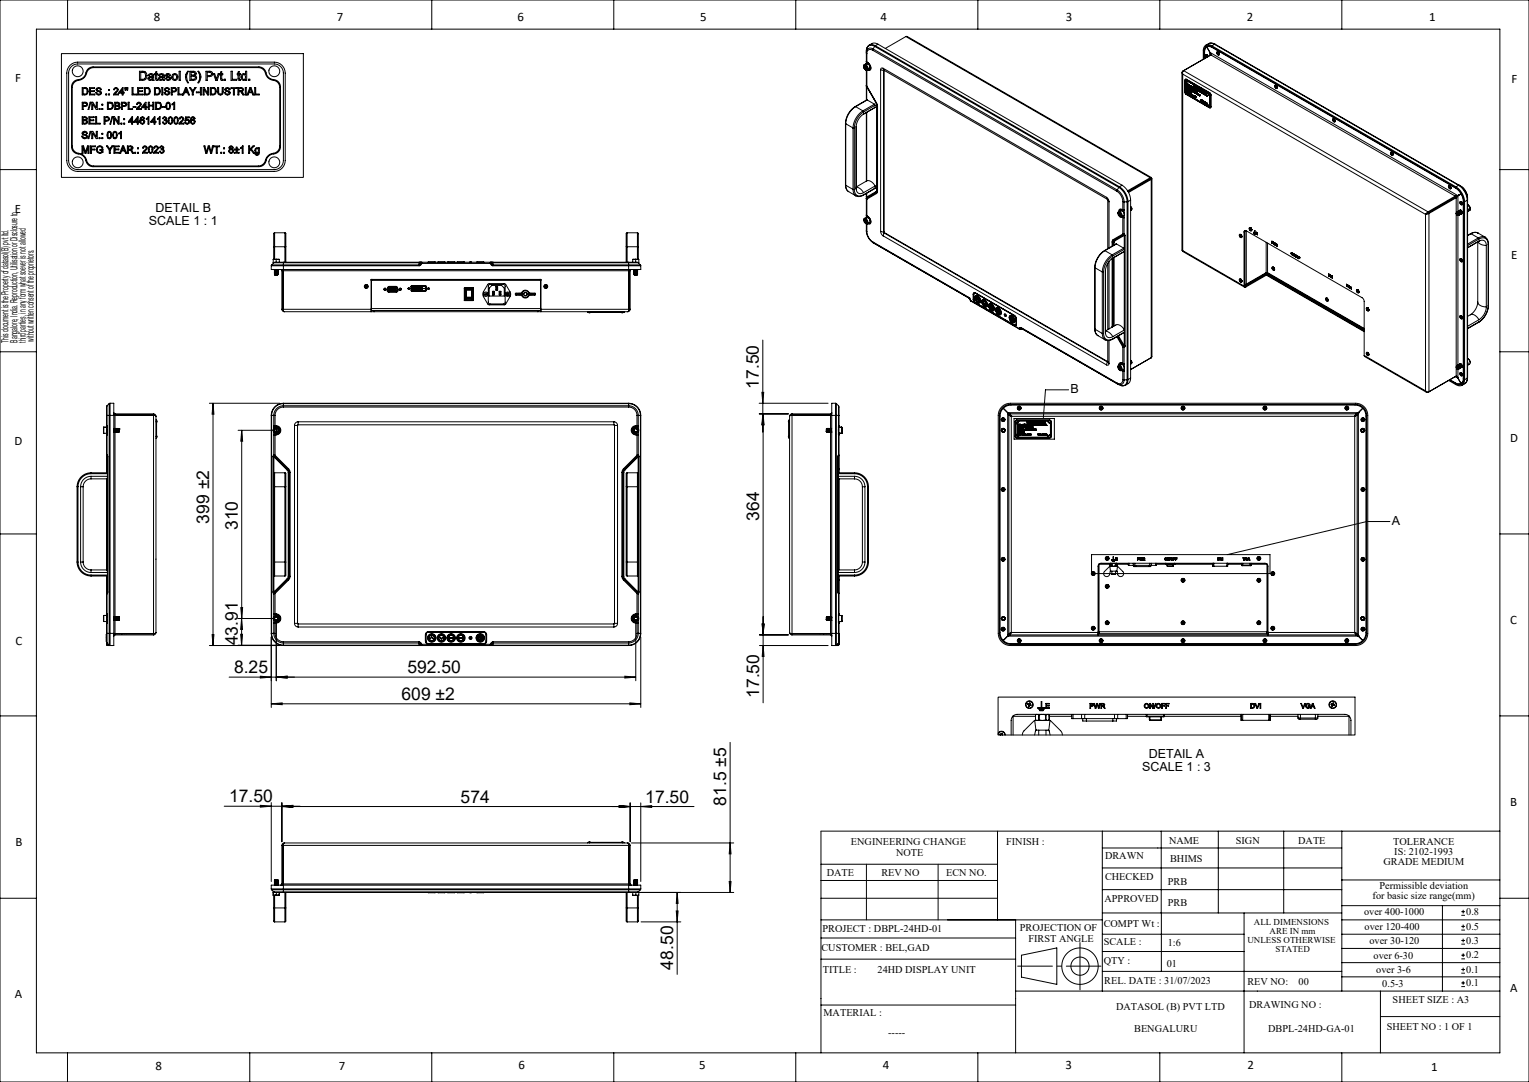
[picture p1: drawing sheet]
<svg xmlns="http://www.w3.org/2000/svg" width="420mm" height="297mm" viewBox="0 0 420 297" stroke-linecap="round" stroke-linejoin="round" font-family="sans-serif">
<defs><g id="words">
<g font-size="4.8">
<text x="208.5" y="106.7" transform="rotate(-90 208.5 106.7)">17.50</text>
<text x="57.4" y="143.7" transform="rotate(-90 57.4 143.7)">399 ±2</text>
<text x="208.5" y="143" transform="rotate(-90 208.5 143)">364</text>
<text x="65.3" y="145.5" transform="rotate(-90 65.3 145.5)">310</text>
<text x="65.3" y="177.1" transform="rotate(-90 65.3 177.1)">43.91</text>
<text x="64.3" y="184.8">8.25</text>
<text x="111.9" y="184.8">592.50</text>
<text x="208.5" y="191.6" transform="rotate(-90 208.5 191.6)">17.50</text>
<text x="110.3" y="192.1">609 ±2</text>
<text x="62.9" y="220.2">17.50</text>
<text x="126.5" y="220.3">574</text>
<text x="177.3" y="220.3">17.50</text>
<text x="199.5" y="221.1" transform="rotate(-90 199.5 221.1)">81.5 ±5</text>
<text x="184.9" y="266.1" transform="rotate(-90 184.9 266.1)">48.50</text>
</g>
<g font-size="3.5">
<text x="42.3" y="5.6">8</text>
<text x="92.6" y="5.6">7</text>
<text x="142.1" y="5.6">6</text>
<text x="192.4" y="5.6">5</text>
<text x="241.9" y="5.6">4</text>
<text x="292.8" y="5.6">3</text>
<text x="342.5" y="5.6">2</text>
<text x="392.5" y="5.6">1</text>
<text x="4.2" y="22.5">F</text>
<text x="415.2" y="22.9">F</text>
<text x="4" y="58.3">E</text>
<text x="415.1" y="71.2">E</text>
<text x="4" y="122.2">D</text>
<text x="414.8" y="121.2">D</text>
<text x="414.9" y="171.3">C</text>
<text x="4.2" y="177.2">C</text>
<text x="414.9" y="221.2">B</text>
<text x="4.2" y="232.2">B</text>
<text x="4.1" y="273.8">A</text>
<text x="414.9" y="272.2">A</text>
<text x="42.7" y="293.8">8</text>
<text x="93.1" y="293.8">7</text>
<text x="142.4" y="293.4">6</text>
<text x="192.1" y="293.4">5</text>
<text x="242.5" y="293.4">4</text>
<text x="292.7" y="293.4">3</text>
<text x="342.6" y="293.4">2</text>
<text x="393.1" y="294.1">1</text>
</g>
<g font-size="3.4">
<text x="42.7" y="58.1">DETAIL B</text>
<text x="40.9" y="61.6">SCALE 1 : 1</text>
<text x="294" y="107.9">B</text>
<text x="382.3" y="144">A</text>
<text x="315.5" y="208">DETAIL A</text>
<text x="313.7" y="211.5">SCALE 1 : 3</text>
</g>
<g font-size="2.8" fill="#0d0000">
<text x="233.7" y="232.1">ENGINEERING CHANGE</text>
<text x="246.1" y="234.9">NOTE</text>
</g>
<g font-size="2.8">
<text x="276.4" y="232.1">FINISH :</text>
<text x="321.1" y="231.6">NAME</text>
<text x="339.5" y="231.6">SIGN</text>
<text x="356.6" y="231.6">DATE</text>
<text x="382.7" y="231.9">TOLERANCE</text>
<text x="303.5" y="235.9">DRAWN</text>
<text x="321.4" y="236.6">BHIMS</text>
<text x="380" y="237.6">GRADE MEDIUM</text>
<text x="383" y="234.7">IS: 2102-1993</text>
<text x="242.1" y="240.6">REV NO</text>
<text x="303.5" y="241.7">CHECKED</text>
<text x="320.8" y="242.9">PRB</text>
<text x="378.9" y="244">Permissible deviation</text>
<text x="303.4" y="247.5">APPROVED</text>
<text x="320.8" y="248.8">PRB</text>
<text x="374.7" y="251.1">over 400-1000</text>
<text x="377" y="246.9">for basic size range(mm)</text>
<text x="402.8" y="251.1">0.8</text>
<text x="225.9" y="255.9">PROJECT : DBPL-24HD-01</text>
<text x="280.2" y="255.6">PROJECTION OF</text>
<text x="303.2" y="254.5">COMPT Wt :</text>
<text x="374.8" y="255.3">over 120-400</text>
<text x="402.8" y="255.2">0.5</text>
<text x="225.6" y="261">CUSTOMER : BEL,GAD</text>
<text x="282.5" y="258.5">FIRST ANGLE</text>
<text x="303.2" y="259.3">SCALE :</text>
<text x="320.8" y="259.5">1:6</text>
<text x="376.2" y="259.1">over 30-120</text>
<text x="377.3" y="263.2">over 6-30</text>
<text x="402.8" y="259.1">0.3</text>
<text x="402.8" y="263.1">0.2</text>
<text x="226" y="267">TITLE :</text>
<text x="241.1" y="267">24HD DISPLAY UNIT</text>
<text x="303.2" y="264.5">QTY :</text>
<text x="320.5" y="265.3">01</text>
<text x="378.1" y="267.2">over 3-6</text>
<text x="402.8" y="267">0.1</text>
<text x="303.3" y="270.2">REL. DATE : 31/07/2023</text>
<text x="342.7" y="270.3">REV NO:</text>
<text x="356.7" y="270.3">00</text>
<text x="379.7" y="270.9">0.5-3</text>
<text x="382.5" y="275.5">SHEET SIZE : A3</text>
<text x="402.8" y="270.7">0.1</text>
<text x="226.2" y="278.8">MATERIAL :</text>
<text x="306.6" y="277.2">DATASOL (B) PVT LTD</text>
<text x="343.1" y="276.7">DRAWING NO :</text>
<text x="244" y="284.3">-----</text>
<text x="311.5" y="283.3">BENGALURU</text>
<text x="348.3" y="283.3">DBPL-24HD-GA-01</text>
<text x="380.9" y="282.8">SHEET NO : 1 OF 1</text>
</g>
<g font-size="2.8" fill="#060606">
<text x="227.1" y="240.6">DATE</text>
<text x="259.9" y="240.6">ECN NO.</text>
</g>
<text font-size="2.7" fill="#030303" x="2.4" y="94.1" transform="rotate(-90 2.4 94.1)">This document is the Property of datasol(B) pvt ltd.</text>
<text font-size="2.7" fill="#000204" x="4.8" y="94.1" transform="rotate(-90 4.8 94.1)">Bangalore, India. Reproduction, Utilisation or Disclosure to</text>
<text font-size="2.7" fill="#000b15" x="7.1" y="94.1" transform="rotate(-90 7.1 94.1)">third parties, in any form what soever is not allowed</text>
<text font-size="2.7" fill="#00060d" x="9.3" y="93.8" transform="rotate(-90 9.3 93.8)">without written consent of the proprietors.</text>
<g font-size="2.5">
<text x="344.4" y="253.9">ALL DIMENSIONS</text>
<text x="348.8" y="256.3">ARE IN mm</text>
<text x="342.7" y="258.8">UNLESS OTHERWISE</text>
<text x="350.3" y="261.3">STATED</text>
</g>
</g></defs>
<g fill="none" stroke="#000" stroke-width=".27">
<path d="M0 0h420v297h-420zM10 8h402v281h-402zM16.9 14.7h66.4v34h-66.4zM18.6 0v7.9M19.2 17.9a3 3 0 0 1 2.1-.8h54a3 3 0 0 1 3 3v24a3 3 0 0 1-3 3h-54a3 3 0 0 1-3-3v-24a3 3 0 0 1 .9-2.2zM19.6 18.3l.8-.6 .9-.1h54a2.5 2.5 0 0 1 2.5 2.5v24a2.5 2.5 0 0 1-2.5 2.5h-54a2.5 2.5 0 0 1-2.5-2.5v-24l.2-1zM38.3 19.6h.9a1.25 1.25 0 0 1 1.3 1.2 1.25 1.25 0 0 1-1.3 1.3h-.9zM38.7 19.8a1.05 1.05 0 0 1 1.3 .4 1.05 1.05 0 0 1-.2 1.4l-1.1 .2zM42.7 19.8l.4-.2v.6h.2v.3h-.2v1.1l.3 .5-.6-.2-.1-1.4h-.2zM49.2 19.6h.3v2.5h-.3zM51.5 19.6h.3a2.72 2.72 0 0 0 0 3.1 1.91 1.91 0 0 1-.7-2.3zM52.2 19.6h.9a.64 .64 0 0 1 .8 .3 .64 .64 0 0 1-.4 .8l.5 .5-.1 .6-.8 .3h-.9z"/>
<path d="M52.5 19.8l.9 .1a.4 .4 0 0 1 .1 .5 .4 .4 0 0 1-.5 .2h-.5zM54.4 19.6a1.92 1.92 0 0 1 0 3.1 2.72 2.72 0 0 0 0-3.1zM56.6 19.6h.9a.76 .76 0 0 1 .9 .4 .76 .76 0 0 1-.3 .9l-1.2 .1v1.1h-.3zM56.9 19.8h.6a.46 .46 0 0 1 .6 .5 .46 .46 0 0 1-.6 .4h-.6zM60.6 19.8l.3-.2v.6h.3v.3h-.3v1.1l.3 .5-.6-.2v-1.4h-.2zM63.5 19.6h.3v2.2h1.2v.3h-1.5zM65.4 19.8l.3-.2v.6h.3v.3h-.3v1.1l.3 .5-.6-.2v-1.4h-.2zM68.6 0v8M118.6 0v8M168.6 0v8M218.6 0v8M237.2 18.2h.1"/>
<path d="M237.4 17.8h.4M237.4 17.8h.1M237.4 17.8a.91 .91 0 0 0 .3 1.4M237.5 18.1l.5 .3v.6l-.4-.3zM237.7 19.1l.1 .1M237.8 17.9a.48 .48 0 0 0-.6 .3 .48 .48 0 0 0 .2 .6l.3 .3M237.8 17.9v1.3M237.8 19.2h.1M237.8 18.8v.1M237.8 19.2h.4M237.8 17.9a.67 .67 0 0 1 .5 .6 .67 .67 0 0 1-.4 .7l-.1-.1M237.8 17.9a.43 .43 0 0 0-.6 .2 .43 .43 0 0 0 .2 .6l.4 .4"/>
<path d="M237.8 17.8l.1 .1M237.8 17.8v.1M237.8 17.8a.74 .74 0 0 1 .6 .7 .74 .74 0 0 1-.4 .8l-.2-.1M237.9 17.9h-.1a.71 .71 0 0 1 .5 .6 .71 .71 0 0 1-.4 .7h-.1M237.9 17.9a.99 .99 0 0 1 .3 1.3M238 14v3.5M238 19.3v4.1M238 17.5v-.1a.94 .94 0 0 1 .8 1.5M238 17.4l.4 .1M238 17.4a.96 .96 0 0 1 .8 1.5M238 17.4l-.6 .4M238.1 17l-.1-.2 .2 .3"/>
<path d="M238.1 17l.1 .1M238.1 17l.3 .2M238.1 14.7v2.3M238.1 19.3v4.4M238.2 17.1l.2 .2M238.2 19.2h.1M238.3 19.2h.1M238.4 17.2a1.44 1.44 0 0 1 .5 2.1l-.5-.1M238.4 17.2v.1M238.4 19.2h.1M238.4 17.3h.1a1.37 1.37 0 0 1 .5 1.8M238.4 17.5a.99 .99 0 0 1 .4 1.4"/>
<path d="M238.4 17.5l-.6 .3M238.5 19.1h.5M238.8 12.4l.6-.2 1 .4M238.8 12.4a1.8 1.8 0 0 0-.8 1.6M238.8 18.9l-.6 .3M239.7 13.8a.99 .99 0 0 0-1.1-.1 .99 .99 0 0 0-.5 1M239.7 13.8l67.1 38.7M239.8 13.4l-.1 .4M239.8 13.4a1.09 1.09 0 0 0-1.4 0 1.09 1.09 0 0 0-.3 1.3M239.8 13.4l67.1 38.8M240.3 12.7a1.4 1.4 0 0 0-1.7-.1 1.4 1.4 0 0 0-.6 1.4M240.3 12.7l-.5 .7"/>
<path d="M240.3 12.7l67 38.7M240.4 12.6l-.1 .1M240.4 12.6l67.1 38.7M241.2 12.1l-1.3-.3-1.1 .6M241.2 12.1l-.8 .5M241.2 12.1l67 38.7M241.9 19.2v44.3M241.9 19.2l.8 .2M242.6 18.8a.43 .43 0 0 0-.5-.1 .43 .43 0 0 0-.2 .5M242.6 18.8l61.3 35.4M242.6 18.8l.2 .5M242.7 19.4v44.3"/>
<path d="M242.8 19.3l-.1 .1M242.8 19.3l61.4 35.4M242.8 19.3v44.4M248.8 10h.4l67 38.7M248.8 10l67.2 38.8M248.8 10l-5.6 3.3M268.6 0v8M318.6 0v8M324.7 19.9v48.8l.2 .1M324.9 19.5l-.2 .3 .2 .5M324.9 19.5v.1M330.8 14.1a1.29 1.29 0 0 1 .6-1.4 1.29 1.29 0 0 1 1.5 .2l67 38.7"/>
<path d="M330.8 14.1v2M330.9 14l-.1 .1M331.3 15.3v.1M331.3 15.3l.1 .1M331.4 15.4v.1M331.4 15.3l-.1 .1M331.4 15.3h.1M331.4 15.3v.1M331.4 15.5h.1M331.4 15.5v.1M331.4 15.4h.1M331.5 15.1l.1 .1-.1-.1"/>
<path d="M331.5 15.4v.1M331.5 15.4l-.1 .1M331.5 15.6h-.1M331.5 15.6h.1M331.5 12.9l-.6 .9v2.3M331.5 15.5v.1M331.5 15.5h-.1M331.5 15.1l.3 .4M331.5 15.1l-.4 .1 .3 .6M331.5 12.6l-.4 .8M331.5 15.3h-.1M331.5 12.9l.7-.1 .8 .3"/>
<path d="M331.5 12.9l.9 1.5M331.5 12.9h.1M331.5 15.3h.1M331.5 15.5h.1M331.5 15.3v.1M331.5 15.4l.1 .1M331.6 15.1h-.1M331.6 15.5h.1M331.6 15.1h.1M331.6 15.5h-.1M331.8 15.4v.1M331.8 15.5h.1"/>
<path d="M331.8 15.5a.4 .4 0 0 0-.2-.4 .4 .4 0 0 0-.5 .1l.3 .6M331.9 12l.7-.2 1 .4M331.9 12l-.7 .4M332 12l.7-.2 1.1 .3M332.4 14.4v.8zM332.4 14.4l.2 .7M332.4 14.4l68.1 39.3M332.4 14.4h.1M332.4 12.6l-.9 .3M332.6 15.1l-7.7 4.4M332.6 15.1l67.1 38.7M332.9 12.6a1.44 1.44 0 0 0-1.7-.2 1.44 1.44 0 0 0-.7 1.5v2.4"/>
<path d="M332.9 12.6l67 38.7M333 13.1l66.8 38.5M333.1 13l-.1 .1M333.6 12.2l-.7 .4M333.6 12.2l67.1 38.7M333.8 12.1l-.2 .1M333.8 12.1l67.7 39.1M334.3 14.3a.44 .44 0 0 1 .5 .2 .44 .44 0 0 1-.1 .6l-.3-.3zM334.3 14.2a.49 .49 0 0 1 .6 .3 .49 .49 0 0 1-.2 .6l-.5-.5zM334.4 14.6h.1M334.5 14.6v.1M334.5 14.7h.1"/>
<path d="M334.5 14.6h-.1M334.6 14.7v.1M334.6 14.6h-.2M334.6 14.6h.1M334.6 14.6h-.1M334.6 14.5l-.1 .1M334.6 14.3l.2 .1M334.6 14.6l-.1 .1M334.6 14.8h.1M334.6 14.7h.1M334.6 14.6v.1M334.6 14.5h.1"/>
<path d="M334.6 14.5v.1M334.6 14.7l.1 .1M334.6 14.6l.1 .1M334.7 14.3h-.1M334.7 14.3h.1M334.7 14.7h.1M334.7 14.7h-.1M334.7 14.7v.1M334.8 14.7l-.1 .1M334.9 14.7h.1M334.9 14.7v.1M368.6 0v8"/>
<path d="M20.2 22.5l.6-.5a2.99 2.99 0 0 0 3-2.7l.8-.7 1-.2h45.5a2.41 2.41 0 0 1 2.2 2.3 3.1 3.1 0 0 0 2.6 1.3l.8 .8 .3 1v16.5a2.36 2.36 0 0 1-2.5 2.1 3 3 0 0 0-1.7 2.4l-.7 .7-1 .3h-45.5a2.41 2.41 0 0 1-2.3-2.4 3.1 3.1 0 0 0-2.5-1.3l-.8-.8-.4-1v-16.5l.2-.7zM20.4 22.7l.5-.4a3.2 3.2 0 0 0 3.1-2.8l.8-.7 .9-.2h45.3a2.43 2.43 0 0 1 2.2 2.2 3.4 3.4 0 0 0 2.6 1.5l.8 .7 .2 1v16.1a2.37 2.37 0 0 1-2.5 2.2 3.3 3.3 0 0 0-1.6 2.3l-.8 .7-.9 .3h-45.3a2.43 2.43 0 0 1-2.2-2.3 3.4 3.4 0 0 0-2.6-1.4l-.8-.8-.3-1v-16.1zM22.6 28.1h.7a.6 .6 0 0 1 .7 .3 .6 .6 0 0 1-.2 .7l-.9 .1v.9h-.3zM22.6 24.1h.7a1 1 0 0 1 1 .9 1 1 0 0 1-1 1.1h-.7zM22.6 32.1h1l.3 .3 .1 .3-.3 .3 .4 .5-.3 .5-1.2 .1zM22.7 36.2l.1-.1a.77 .77 0 0 1 1.2 .5l-.9-.3-.2 .1v.3a.94 .94 0 0 1 1.1 1.1 .83 .83 0 0 1-.9 .3 .83 .83 0 0 1-.6-.7h.3a.47 .47 0 0 0 .4 .5 .47 .47 0 0 0 .5-.6l-.2-.1a.76 .76 0 0 1-.8-1zM22.9 28.3h.4a.37 .37 0 0 1 .5 .3 .37 .37 0 0 1-.5 .4h-.4zM22.9 24.3a.84 .84 0 0 1 1 .3 .84 .84 0 0 1-.2 1.1l-.8 .1zM22.9 32.3h.7a.32 .32 0 0 1 .1 .4 .32 .32 0 0 1-.4 .2h-.4zM22.9 33.1l.7 .1a.36 .36 0 0 1 .1 .4 .36 .36 0 0 1-.4 .2h-.4zM24.4 32.1h1.4v.2h-1.1v.6h1.1v.2h-1.1v.7h1.2v.3h-1.5zM24.6 24.1h1.4v.2h-1.1v.6h1v.2h-1v.7h1.1v.3h-1.4z"/>
<path d="M24.8 28.1h.2l-.6 2h-.2zM24.8 36.1h.2l-.6 2h-.2zM25.2 28.1h.3l.9 1.5v-1.5h.3v2h-.3l-.9-1.5v1.5h-.3zM25.2 36.1h.3l.9 1.5v-1.5h.3v2h-.3l-.9-1.5v1.5h-.3zM26.3 32.1h.2v1.7h1v.3h-1.2zM26.5 24.2l.2-.1a.77 .77 0 0 1 1.1 .5l-.9-.3-.2 .1v.3a.94 .94 0 0 1 1.1 1.1 .83 .83 0 0 1-.9 .3 .83 .83 0 0 1-.6-.7h.3a.47 .47 0 0 0 .5 .5 .47 .47 0 0 0 .4-.6l-.1-.1a.76 .76 0 0 1-.9-1zM27.2 29.8h.3v.3h-.3zM27.2 37.8h.3v.3h-.3zM28 29.8h.2v.3h-.2zM28 28.6h.2v.3h-.2zM28 36.6h.2v.3h-.2zM28 37.8h.2v.3h-.2z"/>
<path d="M28.6 32.1h.7a.6 .6 0 0 1 .7 .3 .6 .6 0 0 1-.2 .7l-.9 .1v.9h-.3zM28.9 32.3h.4a.37 .37 0 0 1 .5 .3 .37 .37 0 0 1-.5 .4h-.4zM29.1 25.8h.2v.3h-.2zM29.5 28.1h.7a1 1 0 0 1 1 .9 1 1 0 0 1-1 1.1h-.7zM29.6 36.3l.6-.2a1.19 1.19 0 0 1-.2 2l-.2-.1a1.43 1.43 0 0 1-.2-1.7zM29.8 36.4l.2-.1a.92 .92 0 0 1 .3 1.5h-.4l-.2-.2zM29.8 28.3a.84 .84 0 0 1 1 .3 .84 .84 0 0 1-.1 1.1l-.9 .1zM29.8 25.8h.3v.3h-.3zM29.8 24.6h.3v.3h-.3zM30.8 32.1h.2l-.6 2h-.2zM31.1 36.3l.6-.2a1.19 1.19 0 0 1-.1 2l-.3-.1a1.43 1.43 0 0 1-.2-1.7zM31.2 32.1h.3l.9 1.5v-1.5h.3v2h-.3l-.9-1.5v1.5h-.3z"/>
<path d="M31.3 36.4l.3-.1a.92 .92 0 0 1 .2 1.5h-.3l-.3-.2zM31.5 24.2a.62 .62 0 0 1 .8 0 .62 .62 0 0 1-.1 .9l-.7 .7h1v.3h-1.3l.1-.4 .7-.7a.37 .37 0 0 0 0-.7 .37 .37 0 0 0-.5 .3h-.3zM31.5 28.1h1l.4 .3v.3l-.3 .3 .4 .5-.3 .5-1.2 .1zM31.8 29.1l.8 .1a.36 .36 0 0 1 .1 .4 .36 .36 0 0 1-.4 .2h-.5zM31.8 28.3h.7a.32 .32 0 0 1 .1 .4 .32 .32 0 0 1-.4 .2h-.4zM32.7 36.6l.7-.5v2h-.3v-1.6l-.4 .3zM33.2 33.8h.3v.3h-.3zM33.3 28.1h.8a.6 .6 0 0 1 .7 .3 .6 .6 0 0 1-.2 .7l-1 .1v.9h-.3zM33.5 24.6v.7h-.5zM33.6 28.3h.5a.37 .37 0 0 1 .5 .3 .37 .37 0 0 1-.5 .4h-.5zM33.6 24.1h.2v1.2h.3v.3h-.3v.5h-.3v-.5h-.8v-.3zM34 32.6h.2v.3h-.2z"/>
<path d="M34 33.8h.2v.3h-.2zM34.3 24.1h.3l-.1 .7zM34.9 24.1h.2v.7zM35.2 28.1h.3v1.7h.9v.3h-1.2zM36.2 32.6v.7h-.6zM36.2 32.1h.2v1.2h.3v.3h-.3v.5h-.2v-.5h-.9v-.3zM36.3 24.1h.2v1.7h1v.3h-1.2zM36.6 29.2h.7v.3h-.7zM37.7 32.6v.7h-.6zM37.8 28.2a.62 .62 0 0 1 .8 0 .62 .62 0 0 1 0 .9l-.8 .7h1v.3h-1.3l.1-.4 .8-.7a.37 .37 0 0 0-.1-.7 .37 .37 0 0 0-.5 .3h-.3zM37.8 32.1h.2v1.2h.2v.3h-.2v.5h-.3v-.5h-.9v-.3zM37.8 24.1h1.4v.2h-1.1v.6h1v.2h-1v.7h1.2v.3h-1.5z"/>
<path d="M38.6 32.3l.8-.2 .3 .5h-.2a.39 .39 0 0 0-.5-.3 .39 .39 0 0 0-.3 .4v.3a.64 .64 0 0 1 .9 .1 .64 .64 0 0 1-.2 .9 .64 .64 0 0 1-.9-.3l-.1-.6zM39.7 24.1h.6a1 1 0 0 1 1.1 .9 1 1 0 0 1-1 1.1h-.7zM39.9 28.6v.7h-.6zM39.9 24.3a.84 .84 0 0 1 1.1 .3 .84 .84 0 0 1-.2 1.1l-.9 .1zM39.9 28.1h.2v1.2h.3v.3h-.3v.5h-.2v-.5h-.9v-.3zM40.2 32.6l.7-.5v2h-.2v-1.6l-.5 .3zM40.7 28.1h.3v.8h1v-.8h.3v2h-.3v-1h-1v1h-.3zM40.8 20.5a.92 .92 0 0 1 1.4 .1l.1 1.5h-.3l-.1-.3a.78 .78 0 0 1-1.2 0 .95 .95 0 0 1 1.2-.9 .44 .44 0 0 0-.4-.4 .44 .44 0 0 0-.5 .3l-.3-.1zM41 21.4l.9-.2-.3 .5-.5 .1zM42.3 32.6v.7h-.5zM42.4 32.1h.2v1.2h.2v.3h-.2v.5h-.3v-.5h-.9v-.3zM42.4 24.1h.7a1 1 0 0 1 1 .9 1 1 0 0 1-1 1.1h-.7z"/>
<path d="M42.7 24.3a.84 .84 0 0 1 1 .3 .84 .84 0 0 1-.1 1.1l-.9 .1zM42.7 28.1h.7a1 1 0 0 1 1 .9 1 1 0 0 1-1 1.1h-.7zM43 28.3a.84 .84 0 0 1 1 .3 .84 .84 0 0 1-.1 1.1l-.9 .1zM43.3 32.6l.7-.5v2h-.3v-1.6l-.4 .3zM43.7 20.5a.92 .92 0 0 1 1.4 .1l.1 1.5h-.3l-.1-.3a.78 .78 0 0 1-1.2 0 .95 .95 0 0 1 1.1-.9 .44 .44 0 0 0-.3-.4 .44 .44 0 0 0-.5 .3l-.3-.1zM43.9 21.4l.9-.2-.3 .5-.5 .1zM44.4 24.1h.3v2h-.3zM44.6 29.2h.7v.3h-.7zM44.9 32.2a.52 .52 0 0 1 .8 0 .52 .52 0 0 1-.2 .8 .62 .62 0 0 1 .1 1 .62 .62 0 0 1-1-.5h.3a.39 .39 0 0 0 .4 .3 .39 .39 0 0 0 .3-.5 .39 .39 0 0 0-.5-.2v-.2a.32 .32 0 0 0 .4-.3 .32 .32 0 0 0-.3-.3 .32 .32 0 0 0-.3 .3h-.2zM45.3 24.2l.1-.1a.77 .77 0 0 1 1.2 .5l-.9-.3-.2 .1v.3a.94 .94 0 0 1 1.1 1.1 .83 .83 0 0 1-.9 .3 .83 .83 0 0 1-.6-.7h.3a.47 .47 0 0 0 .5 .5 .47 .47 0 0 0 .4-.6l-.1-.1a.76 .76 0 0 1-.9-1zM45.7 20.3h.9l.2 .4-.6-.2-.4 .3 1.1 .6a.74 .74 0 0 1-.7 .7 .74 .74 0 0 1-.7-.6l.3-.1 .4 .4 .4-.3-1-.5zM45.7 28.3l.7-.2a1.19 1.19 0 0 1-.2 2l-.3-.1a1.43 1.43 0 0 1-.2-1.7z"/>
<path d="M45.9 28.4l.3-.1a.91 .91 0 0 1 .2 1.5h-.3l-.2-.2zM46.4 32.3l.6-.2a1.19 1.19 0 0 1-.2 2l-.3-.1a1.43 1.43 0 0 1-.1-1.7zM46.5 32.4l.3-.1a.91 .91 0 0 1 .2 1.5h-.3l-.2-.2zM47 24.1h.8a.6 .6 0 0 1 .7 .3 .6 .6 0 0 1-.2 .7l-1 .1v.9h-.3zM47.3 28.6l.7-.5v2h-.3v-1.6l-.4 .3zM47.3 24.3h.5a.37 .37 0 0 1 .4 .3 .37 .37 0 0 1-.4 .4h-.5zM47.7 20.6l.5-.1a.71 .71 0 0 1 .3 .7 .71 .71 0 0 1-.5 .6h-.2a.76 .76 0 0 1-.1-1.2zM47.9 32.3l.6-.2a1.19 1.19 0 0 1-.2 2l-.2-.1a1.43 1.43 0 0 1-.2-1.7zM48.1 32.4l.2-.1a.91 .91 0 0 1 .3 1.5h-.4l-.2-.2zM48.9 24.1h.3v1.7h.9v.3l.8-2h.4l.8 2h-.3l-.3-.7h-.8l-.3 .7h-1.5zM49.5 32.2a.62 .62 0 0 1 .8 0 .62 .62 0 0 1-.1 .9l-.7 .7h1v.3h-1.3l.1-.4 .7-.7a.37 .37 0 0 0 0-.7 .37 .37 0 0 0-.5 .3h-.3zM51 32.1h1v.2h-.8l-.1 .6a.64 .64 0 0 1 .9 .3 .64 .64 0 0 1-.4 .8 .64 .64 0 0 1-.8-.5h.2a.42 .42 0 0 0 .7 .2 .42 .42 0 0 0 0-.7 .42 .42 0 0 0-.6 .1h-.3z"/>
<path d="M51.1 24.3l.3 .9h-.6zM52 24.1h.4l.6 .9 .5-.9h.4l-.8 1.1v.9h-.3v-.9zM52.5 32.3l.7-.2 .4 .5h-.3a.39 .39 0 0 0-.4-.3 .39 .39 0 0 0-.3 .4l-.1 .3a.64 .64 0 0 1 1 .1 .64 .64 0 0 1-.2 .9 .64 .64 0 0 1-.9-.3l-.1-.6zM52.5 20.9l1 .1a.44 .44 0 0 1 .1 .5 .44 .44 0 0 1-.5 .3h-.6zM53.9 25.2h.8v.3h-.8zM55 24.1h.3v2h-.3zM55.8 24.1h.3l.9 1.5v-1.5h.3v2h-.3l-.9-1.5v1.5h-.3zM57.8 24.1h.7a1 1 0 0 1 1 .9 1 1 0 0 1-1 1.1h-.7zM58.1 24.3a.84 .84 0 0 1 1 .3 .84 .84 0 0 1-.2 1.1l-.8 .1zM58.6 20.2h.4l.4 1.5 .5-1.5h.4l-.6 1.9h-.4zM59.8 24.1h.3v1.1a.51 .51 0 0 0 .2 .6 .51 .51 0 0 0 .7-.2v-1.5h.3v1.1a.78 .78 0 0 1-.8 .9 .78 .78 0 0 1-.7-.9zM61.6 21.7h.3v.4h-.3z"/>
<path d="M61.9 24.2l.1-.1a.77 .77 0 0 1 1.2 .5l-.9-.3-.2 .1v.3a.94 .94 0 0 1 1.1 1.1 .83 .83 0 0 1-.9 .3 .83 .83 0 0 1-.6-.7h.3a.47 .47 0 0 0 .5 .5 .47 .47 0 0 0 .4-.6l-.2-.1a.76 .76 0 0 1-.8-1zM63.5 24.1h1.5v.2h-.6v1.8h-.3v-1.8h-.6zM65.3 24.1h.9a.55 .55 0 0 1 .6 .2 .55 .55 0 0 1-.1 .7l-.3 .1 .6 1h-.3l-.4-.8-.4-.1h-.3v.9h-.3zM65.6 24.3h.9l.1 .4-1 .2zM66.4 20.4l.5-.2 .5 .3v-.9h.4v2.5h-.4v-.3l-.2 .2h-.6a1.16 1.16 0 0 1-.2-1.6zM66.8 20.5h.4a.81 .81 0 0 1-.1 1.3h-.3l-.3-.4zM67.4 24.1h.3v2h-.3zM68.3 21.7h.3v.4h-.3zM68.6 24.1h.4l.7 2h-.3l-.2-.7h-.8l-.3 .7h-.3zM68.8 24.3l.3 .9h-.6zM70 24.1h.2v1.7h1v.3h-1.2zM232.2 33.9l.1 .1"/>
<path d="M232.2 33.9v16.8M232.3 34l2 1.1M232.3 34v16.8M234.3 35.1h.4M234.3 35.1v16.9M234.7 35.1v16.9M234.9 29.3h.1M234.9 29.3a5.8 5.8 0 0 0-2.7 4.6M235 29.3a6 6 0 0 0-2.7 4.7M235 29.3l2 1.1M235.2 34.8v16.9M235.2 34.8h.1"/>
<path d="M237 30.4a6 6 0 0 0-2.7 4.7M237 30.4l.2 .3M237.2 30.7a5.6 5.6 0 0 0-2.5 4.4M238 23.4l.1 .3M238 23.6l.1 .2M238 23.4v.2M238 23.6v3.9M238 30.9v18.8M238.1 23.7h.1M238.1 23.7l2.6 4.6M238.1 23.8v3.6M238.1 30.8v18.9"/>
<path d="M238.1 23.7l2.7 4.5M238.2 27.4l-3.3 1.9M238.2 27.4l2 1.2M238.2 27.4l-3.2 1.9M240.2 28.6l.2 .3M240.2 28.6l-3.2 1.8M240.4 28.9v.6l-3.2 1.8a4.5 4.5 0 0 0-2 3.5M240.4 28.9l-3.2 1.8M240.7 28.2l.2 .7M240.7 28.3h.1M240.7 28.3l.3 .8M240.8 28.2l.3 1"/>
<path d="M240.8 28.2l-.1 .1M240.9 28.9l.1 .1M240.9 28.9v23.3M241 29.1l.1 .1M241 29.1v23.3M241.1 29.2v23.3M324.9 20.3v-.5l.2-.4 67.2 38.8M324.9 20.3l66.7 38.5M324.9 20.3v48.5M325.5 25.3l.3 .6 6.4 3.7h.3l.1-.2M325.5 22v3.3l.2 .5 6.5 3.7 .3-.1M325.6 21.9h.2"/>
<path d="M325.6 24.9l.2 .4M325.6 22.6v2.3M325.6 24.9h.1M325.6 22.6h.1M325.7 22.5l-.1 .1M325.7 22.5h.2M325.7 22.5h.1M325.8 21.9l-.3 .2M325.8 21.9l6.4 3.7M325.8 22.5l-.2 .1M325.8 25.3l.3 .4M325.8 21.8h-.2l-.1 .2"/>
<path d="M325.8 21.8l6.4 3.7M325.8 22.5l-.2 .2M325.9 25.3h-.1M325.9 22.5h.1M325.9 22.5h-.1M325.9 22.4l.1-.2-.3-.2-.1 .2 .3 .2M325.9 25.8l.1-.2-.3-.2-.1 .2 .3 .2M325.9 21.8h-.3M325.9 21.8h-.1M325.9 21.8l6.4 3.6M326 25v.1M326 25v.3"/>
<path d="M326 25.3h.1M326 24.6v.1M326 24.2v.1M326 23.4v.1M326 23.7h.1M326 23.4v.3M326 24v.2M326 23.1v.1M326 24h.1M326 24.6h.1M326 24.7h.1M326 24.1v.1"/>
<path d="M326.1 23.6h.1M326 22.9h.1M326 23.1h.1M326 24.2h.1M326 24.5v.1M326 24.6l.1 .1M326 25.1l.1 .2M326 25.1v.3M326 24.1h.1M326 22.5h.1M326 24l.1 .1M326 24.5l.1 .2"/>
<path d="M326 24.5h.1M326 22.9v.2M326 22.9l.1 .1M326 23.2h.1M326 24.8l-.1-.1 .1 .1M326 23.5h.1M326 24.3h.1M326.1 24.6l-.1 .1M326.1 22.9h-.1M326.1 24h-.1M326.1 24.7v.1M326.1 23.5h-.1"/>
<path d="M326.1 23.5v.1M326.1 25.3h.1M326.1 25.3v.1M326.1 23.2h.1M326.1 23v.1M326.1 24.1v.1M326.1 25.7l.2 .3M326.1 22.4l-.3 .1M326.1 22.9l.1 .2M326.1 24.3h.1M326.1 24.3h-.1M326.1 24.2v.1"/>
<path d="M326.1 24.1h.1M326.1 24.7h.1M326.1 23.5h.1M326.1 24.8h-.1M326.1 25.7h.1M326.1 23h.1M326.1 23.6h-.1M326.1 22.4l-.1 .1M326.1 22.4h.1M326.1 24.1l-.1 .1M326.1 23.1v.1M326.1 24.8h.1"/>
<path d="M326.1 24.2h.1M326.1 23.2h-.1M326.1 25.2l-.1 .2M326.1 25.2v.2M326.2 23.1l-.1 .1M326.2 23.1l-.2 .1M326.2 23.1h-.1M326.2 22.3l-.1 .1M326.2 24.1v.3M326.2 25.2h-.1M326.2 25.4h-.1M326.2 25.2l-.1 .2"/>
<path d="M326.2 25.2l-.1 .1M326.2 24.9h-.1M326.2 22.3h.2M326.2 22.3h.1M326.2 23.3l.2 .1M326.2 24.1l.1 .1zM326.2 24.3l.1 .1M326.2 24.3v.1M326.2 25.5h.1M326.2 23.1h.2l-.2-.1v.3M326.2 23.3h.2M326.2 23.1l.2 .1"/>
<path d="M326.2 23.3h.1M326.2 23v.3M326.2 24.1h.1M326.2 24.2l.1 .1M326.2 23.6v.2M326.2 24.7l-.1 .2M326.3 23l-.1 .1M326.3 23.2h-.1M326.3 25.4h.1M326.3 24.7v.3M326.3 24.7h.1M326.3 25.2v.1"/>
<path d="M326.3 24.9v.1M326.3 23.8v.1M326.3 23.6v.3M326.3 23.6l.1 .3M326.3 24.7l.1 .3M326.3 22.3l-.2 .1M326.3 26l5.4 3.1M326.3 22.3l5.4 3.1M326.3 24.8h.1M326.3 23.7h.1M326.3 24.3h.1M326.3 26h.1"/>
<path d="M326.3 24.4v.1M326.4 23.2h.1M326.4 22.3h-.1M326.4 23.3v.1M326.4 25.4h.1M326.4 25.3l-.2-.1 .1 .3M326.4 24.2l.1 .4-.3-.2M326.4 24.2h.1M326.4 23.2v.1M326.4 25.4l.1 .3M326.4 23.9v-.2v.2M326.4 23.9h.1"/>
<path d="M326.4 23.3l.2 .1M326.4 23.3l.1 .2M326.4 23.3l.1 .1M326.5 23.2h.1M326.4 25v-.2v.2M326.4 25h.1M326.5 25.4h-.1M326.5 23.2v.1M326.5 25.4h.1M326.5 25.4l.1 .2M326.5 23.3h-.1M326.5 23.2h-.1"/>
<path d="M326.5 25.1h.1M326.5 23.4h.1M326.5 25.4l.1 .1M326.5 23.4v.1M326.5 25.7h.1M326.5 24h.1M326.5 25.5l.1 .1M326.5 23.3l.1 .1M326.5 23.3v.1M326.6 25.5h-.1M326.6 25.4h-.1M326.6 25.6v.1"/>
<path d="M326.6 23.4h-.1M326.6 23.4l-.1 .1M326.6 23.9h.1M326.6 24h.1M326.6 24.1h.1M326.6 24.9v.1M326.6 25.5h.1M326.6 25h.1M326.6 25.1h.1M326.6 25.6h.1M326.6 25.6l-.1 .1M326.7 24.6v.1"/>
<path d="M326.7 23.5l.1 .1M326.7 24.4l.1 .1M326.8 24.4h.1M326.8 24.4l-.1 .3M326.8 24.5h.1M326.8 25.1v.1M326.8 24.2h.1M326.8 25.2v.1M326.8 24.4v.1M326.8 24.6h.1M326.8 25v.3M326.8 25.2h.1"/>
<path d="M326.8 24.5v.1M326.8 25v.1M326.8 23.6h.1M326.8 23.4v.1M326.8 23.5h.1M326.8 25h.1M326.8 25l.1 .2M326.9 25.7l-.2-.2 .1 .2M326.9 23.9v.1M326.9 23.9l-.1 .3M326.9 24l-.1 .2M326.9 24.2h.1"/>
<path d="M326.9 25l-.1 .1M326.9 25.3h.1M326.9 25.7v.1l-.1-.1M326.9 25.7h-.1M326.9 25.3h-.1M326.9 25.7h.1M326.9 24.7h.1M326.9 24v.1M326.9 24h.1M326.9 25.2v.1M326.9 25.2h.1M326.9 25.6v.1"/>
<path d="M326.9 25.2l-.1 .1M326.9 25.6h.1M326.9 24.5h.1M326.9 24.5v.2M326.9 24l.1 .1M326.9 24.1v.1M326.9 25.2l.1 .1M327 25.6l-.1 .1M327 25.3v.1M327 24.1l-.1 .1M327 24.1h-.1M327 25.2v.2"/>
<path d="M327 24.5v.1M327 23.7h.1M327 24.5v.3M327 23.5v.1M327 25.2h-.1M327 25.9l.2 .1M327 25.1v.1M327 25.3h.1M327 25.1h.1M327 24.8h.1M327 24.6l.1 .3M327 24.6v.2"/>
<path d="M327 24.3h.1M327 23.5h.1M327 23.7l.3 .1M327 25.1l.1 .2M327 25.1l-.1 .1M327 25.8l.1 .1-.1-.1M327 25.9h.1M327 24.6h.1M327 25.4h.1M327 25.7h.1M327 25.8h.1M327.1 23.5l-.1 .1"/>
<path d="M327.1 23.5v.1M327.1 23.5h-.1M327.1 25.4h.1M327.1 23.7h-.1M327.1 25.3l-.1 .1M327.1 23.7h.1M327.1 24.1h.1M327.1 23.5h.1M327.1 25.3h.1M327.1 23.6l-.1 .1M327.1 24.2l.1 .1M327.1 24.1l.1 .1"/>
<path d="M327.1 24.1l-.1 .2M327.1 24.3h.1M327.1 23.6h.1M327.1 24.9h.1M327.1 24.2h.1M327.1 24.6l.1 .3M327.1 24.6l.1 .1M327.1 23.6v.1M327.1 24.8l.1 .1M327.2 24.3h-.1M327.2 25.8l-.2-.2v.3M327.2 25.7v.1"/>
<path d="M327.2 24.9h-.1M327.2 24.8h-.1M327.2 26h.1M327.2 24.2h-.1M327.2 25.2l-.1 .1M327.2 23.7l-.1 .1M327.2 23.7h.1M327.2 25.3h-.1M327.2 25.5h.1M327.2 25.2h.1M327.2 24.9v.1M327.2 25.3h.1"/>
<path d="M327.2 25.2v.3M327.2 25.9l.2 .1M327.3 23.7v.2M327.3 23.7l-.1 .1M327.3 23.8h.1M327.3 26h-.1M327.3 24.3v.1M327.3 24.2h.1M327.3 23.6h.1M327.3 24.4h-.1M327.3 24.2l-.1 .2M327.3 25.8h.1"/>
<path d="M327.3 25.8l-.1 .2M327.3 25.9l-.1 .1M327.3 23.6l-.2 .1M327.3 23.6v.3M327.3 23.7h.1M327.3 23.8v.1M327.3 25.8v.1M327.3 24.3h.1M327.3 25.9l.1 .2M327.3 25.8l.1 .4M327.3 24.9h.1M327.3 25h.1"/>
<path d="M327.3 25.9h.1M327.3 24.8v.1M327.3 24.2l.1 .1M327.4 24.2v.1M327.4 23.8h.1M327.4 24.3v.1M327.4 26h-.1M327.4 26.1v.1M327.4 24.2h-.1M327.4 24.3h-.1M327.4 26.1h.1M327.4 24.3h.1"/>
<path d="M327.4 24.3l-.1 .1M327.4 23.7v.1M327.4 23.7h.1M327.4 26.2h.1M327.5 26v.1M327.5 25l.1 .1M327.5 25h.1M327.5 24.5l.1 .1-.2-.1M327.5 24.5l-.1-.2v.2M327.5 24.5h-.1M327.5 25.9h.1M327.5 26.1h.1"/>
<path d="M327.5 26.1l.1 .1M327.5 26l.1 .1M327.5 26l-.1-.1 .1 .3M327.6 26.2v.1M327.6 26.1v.1M327.6 26h-.1M327.6 25h-.1M327.6 26.1h-.1M327.6 24.9h.1M327.6 24.1l.3 .2-.1-.1M327.6 24.9l-.1 .1M327.6 26.2h.1"/>
<path d="M327.6 26.3h.1M327.6 25.1v.1M327.6 25v.1M327.6 24.9v.3M327.6 25.1h.1M327.6 24.9v.1M327.6 26v.1M327.6 24.1v-.3v.3M327.6 24.1l.1 .1M327.6 24.1h.1M327.6 24.6h.1M327.6 25.1l.1 .1"/>
<path d="M327.7 26.3h.1M327.7 25.1h.1M327.7 25.1h-.1M327.7 25.1l.1 .1M327.7 24.6h.1M327.7 24.7l.2 .1M327.7 24.7h.1M327.7 25.3h.1M327.8 26.3h.1M327.8 25h.1M327.8 26.2h.1M327.8 25l-.2 .1"/>
<path d="M327.8 26.4h.1M327.8 24.7h-.1M327.8 24.7h.1M327.8 24.5h.1M327.8 25l-.1 .1M327.8 25.2h.1M327.8 25v.3M327.8 25.1l-.1 .1M327.8 24.6l-.1 .1M327.8 24.4v.1M327.8 24l.1 .1M327.8 24.2h.1"/>
<path d="M327.8 24.5v.1M327.8 24.5l.1 .1M327.8 24.7l.2 .1M327.8 23.7h.1M327.8 24.1h.1M327.8 23.9l.1 .1M327.8 25.2l.1 .2M327.8 24.6h.1M327.8 23.6l.1 .1M327.8 23.6v.1M327.9 23.7h.1M327.9 25.2h.1"/>
<path d="M327.9 24.6h-.1M327.9 24.6l-.1 .1M327.9 24.8h.1M327.9 25.1v.1M327.9 25.1h.1M327.9 23.4h.1M327.9 24.7l.1-.1v.3M327.9 25.2l.1 .1M327.9 26.4l.2 .1M327.9 25.1l-.1 .1M327.9 25.1l.1 .1M327.9 26.4h.1"/>
<path d="M327.9 23.4l.1 .1M327.9 23.4l-.1-.1v.4M327.9 24h.1M327.9 24.7h.1M327.9 24.7l.1 .1M327.9 26.2v.1M328 26.4l.1 .1M328 23.4h-.1M328 25.2h.1M328 25.3h-.1M328 23.7h.1M328 26.4h.1"/>
<path d="M328 23.5v.1M328 26.4h-.1M328 23.4v.1M328 26.2h-.1M328 25.3h.1M328 24v.3M328 24.3l.1 .1M328 25.3l-.1 .1M328 26.3h-.1M328 26.3h.1M328 26.2l.1 .1M328 26.2l-.1 .1"/>
<path d="M328 26.2h.1M328 24.7v.2M328 24.7h-.1M328 24.3h.1M328 23.5l.1 .1M328 23.6v.1M328 24.8h.1M328 24.7v.1M328 24.6v.1M328 26.3v.1M328 24.1h.1M328 23.6l-.1 .1"/>
<path d="M328 23.6h.1M328.1 24.1h.1M328.1 24.1l-.3-.2v.3M328.1 23.6l-.2 .1M328.1 24.8h-.1M328.1 26.3l-.1 .1M328.1 26.3h-.1M328.1 26.5h.1M328.1 23.8l.1 .1M328.1 25.2l-.1 .1M328.1 25.5h.1M328.1 24.3h.1"/>
<path d="M328.1 24.1v.2M328.1 23.7h.1M328.1 26.4v.1M328.1 24.9h.1M328.1 24.7v.2M328.1 24.7h.1M328.1 25.2h.1M328.1 25.2v.3M328.1 26.5l.1 .1M328.1 23.7v.1M328.1 23.8h.1M328.1 24.1v.3"/>
<path d="M328.1 26.4l.1 .2M328.1 26.4h.1M328.1 23.6h.1M328.1 24.3v.1M328.1 26.3v.1M328.2 24.8l.1 .1M328.2 23.9h.1M328.2 23.7v.1M328.2 23.8h.1M328.2 26.4v.1M328.2 26.4h-.1M328.2 26.3v.2"/>
<path d="M328.2 26.3l-.1 .1M328.2 23.8h-.1M328.2 23.6l-.1 .1M328.2 23.7h-.1M328.2 23.7h.1M328.2 26.3h.1M328.2 23.6l.1 .1M328.2 26.3v.1M328.2 26.6h.1M328.2 25.4l.1 .1M328.2 25.4l-.1 .1M328.2 25.4h.1"/>
<path d="M328.2 23.6v.1M328.2 26.5v.1M328.2 26.5h.1M328.2 24.7l.1 .3M328.2 24.7l.1 .1M328.3 23.8h-.1M328.3 23.7l-.2 .1M328.3 23.8h.1M328.3 23.7h.1M328.3 23.9h-.1M328.3 23.7v.1M328.3 26.7h.1"/>
<path d="M328.3 23.8l-.1 .1M328.3 26.6v.1M328.3 25h-.1M328.3 24.8l-.1 .1M328.3 25.4v.2M328.3 25.4h-.1M328.3 25.3h.1M328.3 25.3l-.1 .1M328.3 24.2l.1 .1M328.3 24.2v.3M328.3 24.5h.1M328.3 23.7l.1 .1"/>
<path d="M328.3 26.6h.1M328.3 26.4v.1M328.3 25.3v.3M328.3 25.4h.1M328.3 25.5h.1M328.3 25.6h.1M328.3 24.3h.1M328.3 26.4h.1M328.3 25.1h.1M328.3 23.9l.1 .1M328.3 23.7v.2M328.4 26.5h-.1"/>
<path d="M328.4 26.5h.1M328.4 26.4v.1M328.4 26.4l-.1 .1M328.4 26.6h-.1M328.4 25l-.1 .1M328.4 24.8v.2M328.4 25v.1M328.4 24.8v.1M328.4 23.7v.2M328.4 23.9h.1M328.4 23.7l-.2 .2M328.4 23.9h-.1"/>
<path d="M328.4 23.9v.1M328.4 23.7v.1M328.4 23.7h-.1M328.4 24.3h.1M328.4 24.5h.1M328.4 24h.1M328.4 26.5l-.1 .1M328.4 26.6h.1M328.4 26.5v.1M328.4 24.8l.1 .1M328.4 24.8l-.1 .3M328.4 25.1h.1"/>
<path d="M328.4 24.3l.1 .1M328.4 24l.1 .1M328.4 23.8l.1 .1M328.5 25.7h.1M328.5 25.1h.1M328.5 24.9v.1M328.5 25.1h-.1M328.5 24.3v.2M328.5 24.4l-.1 .1M328.5 26.7v.1M328.5 26.7h.1M328.5 25.4l-.1 .1"/>
<path d="M328.5 26.6h.1M328.5 23.9v.1M328.5 23.9l-.1 .1M328.5 25.4h-.1M328.5 24.5h-.1M328.5 23.9h.1M328.5 24.9h.1M328.5 23.8h.1M328.5 25.4v.3M328.5 24.5h.1M328.5 24.4h.1M328.5 25v.1"/>
<path d="M328.5 24.1h.1M328.5 26.5v.1M328.5 26.5h.1M328.6 23.9h.1M328.5 24h.1M328.5 26.6v.1M328.5 23.8v.1M328.5 25l-.1 .1M328.5 25h.1M328.5 23.8l.1 .1M328.5 23.8h-.1M328.5 26.5l.1 .1"/>
<path d="M328.5 24l.1 .1M328.5 24.4l.1 .3zM328.5 26.7l.1 .1M328.6 23.9v.1M328.6 23.9l-.1 .1M328.6 25.1h.1M328.6 25.1v.1M328.6 25.7v.1zM328.6 26.6v.1M328.6 23.8l-.1 .1M328.6 25.5v.1M328.6 24h-.1"/>
<path d="M328.6 26.7v.1M328.6 26.6h-.1M328.6 26.8h.1M328.6 24.6h-.1M328.6 24h.1M328.6 26.7h-.1M328.6 24.1h.1M328.6 26.8h-.1M328.6 26.6h.1M328.6 25.5h.1M328.6 24l-.1 .1M328.6 24.6l.1 .1"/>
<path d="M328.6 24.6h.1M328.6 24v.1M328.6 25.6h.1M328.6 24.5l.1 .1M328.6 25.5l.1 .1M328.6 25.7h.1M328.6 25.6l.1 .1M328.7 25.6h-.1M328.7 24.5h.1M328.7 25.6h.1M328.7 24.1v.1M328.7 24.1h.1"/>
<path d="M328.7 24.6h.1M328.7 24.5h-.1M328.7 24v.1M328.7 24.5l.1 .1M328.7 25.6l-.1 .2M328.7 25.1v.1M328.7 25.8h.1M328.7 24.5v.1M328.7 23.9h.1M328.7 23.9v.1M328.7 25.2v.1M328.7 25.2h.1"/>
<path d="M328.7 24.1l.1 .1M328.7 24h.1M328.7 24h-.1M328.7 25.1v.2M328.7 25.1h.1M328.7 25.7h.1M328.7 23.9l.1 .2M328.7 25.7l.1 .1M328.7 25.1l.1 .1M328.7 25l.1 .2M328.7 25v.1M328.7 24.7h.1"/>
<path d="M328.8 25h-.1M328.8 25h.1M328.8 24.7h.1M328.8 24.6v.1M328.8 24.6h-.1M328.8 25.8v.1M328.8 24.7h-.1M328.8 25l-.1 .1M328.8 24h-.1M328.8 25.3h.1M328.8 25.3h-.1M328.8 24.1h-.1"/>
<path d="M328.8 24.1v.1M328.8 25.6v.3M328.8 25.8h.1M328.8 25.6l-.2 .2M328.8 25.2l-.1 .1M328.8 24.5v.1M328.8 25.6h.1M328.8 24.1h.1M328.8 25.2h.1M328.8 25.6l.1 .2M328.8 25.6l-.1 .1M328.8 24h.1"/>
<path d="M328.8 24.2h.1M328.8 24.1l-.1 .1M328.8 24.2h-.1M328.9 25.9h.1M328.9 25.9h-.1M328.9 24.1l.1 .2M328.9 25.8l-.1 .1M328.9 24.8h-.1M328.9 24.6h.1M328.9 24.7h.1M328.9 25.8h.1M328.9 24.2l.1 .1"/>
<path d="M328.9 24.1v.1M328.9 25.8l.2 .1M328.9 25.8v.1M328.9 25.2h.1M328.9 25.4h.1M328.9 24.6l-.1 .2M328.9 25.1v.1M328.9 25.1h.1M328.9 25.9l.1 .1M329 25.8v.2M329 25.1v.3M329 25.2h-.1"/>
<path d="M329 25.8h-.1M329 24.1h-.1M329 24.1l.1 .2M329 24.1v.1M329 24.1l-.1 .1M329 24.6v.1M329 24.6l-.1 .1M329 25.7v.1M329 25.9h-.1M329 24.1h.1M329 24.7h-.1M329 24.3h.1"/>
<path d="M329 25.7v.2M329 25.7h.1M329 24.7h.1M329 24.2v.1M329 26h.1M329 25.9v.1M329.1 24.2l-.1 .1M329.1 24.2h-.1M329.1 24.3h-.1M329.1 24.7h.1M329.1 24.9l.1 .1M329.1 24.7v.2"/>
<path d="M329.1 25.9l-.1 .1M329.1 25.9h.1M329.1 25.9h-.1M329.1 24.9l.3 .1M329.1 24.9h.1M329.1 26l.2 .1M329.1 24.1v.3zM329.1 26h.1M329.1 24.4h.1M329.1 25.8h.1M329.2 26h-.1M329.2 25.8h-.1"/>
<path d="M329.2 25.8v.1M329.2 25.8h.1M329.2 25h.1M329.2 25.9v.1M329.2 26h.1M329.2 25.9h.1M329.3 25h-.1M329.3 26.1l.1 .1M329.3 26.1h.1M329.3 26h.1M329.3 24.4l.1 .3M329.3 24.3v.1"/>
<path d="M329.3 24.8v.1M329.3 24.8l.1 .2M329.3 24.8l-.1 .2M329.3 25.9v.1M329.3 24.4h.1M329.3 24.9l.1 .2M329.3 24.8l.1 .3M329.3 24.8h.1M329.3 24.3l.1 .4M329.4 24.3h-.1M329.4 26.2h.1M329.4 26h-.1"/>
<path d="M329.4 26v.1M329.4 24.9l-.1 .1M329.4 25.9h-.1M329.4 25h.1M329.4 24.2l-.1 .1M329.4 24.2h.1M329.4 26h.1M329.4 24.2v.1M329.4 25.1h.1M329.4 26.1v.1M329.4 24.3l.3 .2M329.4 24.3l.2 .4"/>
<path d="M329.5 26.1v.2M329.5 24.6l-.1 .1M329.5 24.3v.3M329.5 24.6h.1M329.5 26v.1M329.5 26h.1M329.5 24.4l.1 .1M329.5 24.3v.1M329.5 24.5h.1M329.5 26.2v.1M329.5 26.1h.1M329.5 24.3h.1"/>
<path d="M329.5 26.2h.1M329.5 25.1l-.1-.2 .1 .2M329.5 26l.1 .1M329.5 26.1l.1 .2M329.6 26l-.1 .1M329.6 24.5v.1M329.6 25.1h.1M329.6 24.6h.1M329.6 25.1v.1l-.1-.1M329.6 25.1h-.1M329.6 26.1l-.1 .1M329.6 24.5h.1"/>
<path d="M329.6 26.1h.1M329.6 26.3h.1M329.6 26.3h-.1M329.6 24.3l-.1 .1M329.6 24.6v.1M329.6 26.2l-.1 .1M329.6 24.7h.1M329.6 25h.1M329.6 25l-.1 .1M329.6 24.5v.2M329.6 26.2v.1M329.6 26.2h.1"/>
<path d="M329.6 25v.1M329.6 24.4v.1M329.7 24.5h-.1M329.7 24.6h-.1M329.7 25.2h.1M329.7 24.5l.1 .1M329.7 24.8h.1M329.8 24.6v.1M329.8 24.5h-.1M329.8 24.7l-.1 .2M329.8 24.7l-.1 .1M329.8 25.4h.1"/>
<path d="M329.8 25.1v.3zM329.8 24.6l-.1 .3M329.8 24.6h.1M329.9 25.1h.1M329.9 25.1v.3M329.9 27.3h.1M329.9 27.3l.1 .3M329.9 25.2l.1 .3M329.9 25.4h.1M329.9 25.1l.1 .3M329.9 25.2h.1M329.9 27.3l.1 .2"/>
<path d="M330 24.9h.1M330 27.6h.1M330 24.6v.3M330 24.8h.1M330 24.6l.1 .1M330 25.2h.1M330 25.2l.1 .3M330 25.4l.1 .1M330 27.4h.1M330 27.4v.2M330 24.6h.1M330.1 25.5h-.1"/>
<path d="M330.1 25.4h-.1M330.1 27.4l-.1 .1M330.1 27.4l-.1 .2M330.1 27.5v.2M330.1 24.6v.1M330.1 24.6l-.1 .3M330.1 24.7h.1M330.1 27.4v.2M330.1 27.4h.1M330.1 27.5h.1M330.1 24.8h.1M330.1 25.5l.1 .1"/>
<path d="M330.1 24.7v.1M330.1 24.7l.1 .1M330.1 25.5h.1M330.1 25.3h.1M330.1 27.6v.1M330.2 27.7h.1M330.2 24.8h-.1M330.2 27.7h-.1M330.2 27.5l-.1 .2M330.2 27.5l-.1 .1M330.2 27.6v.1M330.2 27.6h-.1"/>
<path d="M330.2 25.3h.1M330.2 25.3l-.1 .2M330.2 25.3v.1M330.2 27.5v.1M330.2 24.8l.1 .2M330.2 24.8l.1 .3M330.2 27.5l.2 .1-.1 .2M330.2 27.5h.1M330.2 25.6h.1M330.2 25.4l.1 .1M330.2 25.3l.1 .2M330.2 25.4h.1"/>
<path d="M330.3 25.5h.1M330.3 25.5l-.1 .1M330.3 27.8h.1M330.3 25v.1M330.3 25.6l.1 .1M330.3 25.6v-.2l.1 .2M330.4 25h-.1M330.4 25.6v.1M330.4 25.5l-.2 .1M330.4 24.9v.1M330.4 24.9l-.1 .2M330.4 24.9l-.1 .1"/>
<path d="M330.4 25h.1M330.4 25.1l.1 .1M330.4 27.9h.1M330.4 24.9l.1 .1M330.5 25.7h.1M330.5 25.7h-.1M330.5 25.1h-.1M330.5 25h.1M330.5 24.9l-.1 .1M330.5 24.9v.2M330.5 24.9h-.1M330.5 27.9h-.1"/>
<path d="M330.5 25.2h.1M330.5 25.6l-.1 .1M330.5 25.5v.2M330.5 25.5h.1M330.5 25.6v.1M330.5 27.9l.1 .1M330.6 27.8h.1M330.5 27.9v.1M330.6 25.2h.1M330.6 25.3h.1M330.6 25.7l.1 .1M330.6 25.7l.1 .2"/>
<path d="M330.6 27.9v.1M330.6 25.6v.1M330.6 25.2v.1M330.6 25.6h.1M330.6 25.7h.1M330.7 25.6v.1M330.7 25.6h-.1M330.7 25.6h.1M330.7 25.8h.1M330.7 25.8v.1M330.7 28l.1 .1M330.7 25.7l.1 .1"/>
<path d="M330.7 27.9h.1M330.7 25.7h.1M330.7 25.7v.1M330.7 28h.1M330.7 27.9v.1M330.7 27.8l.1 .1M330.7 27.8v.1M330.8 25.8l-.1 .1M330.8 27.8h-.1M330.8 28v.1M330.8 28h.1M330.8 25.4l.2 .1"/>
<path d="M330.8 25v.1M330.8 25v.4M330.8 27.8v.1M330.8 27.8l-.1 .1M330.8 27.9h-.1M330.8 27.9h.1M330.8 25.7l.3 .1M330.8 25.7l.2 .1-.1 .2M330.8 25.7h.1M330.8 28l.1 .1M330.8 27.9v.1M330.8 25.4h.1"/>
<path d="M330.8 28.1h.1M330.8 25.4h.2M330.8 27.9l-.1 .1M330.9 28.1h-.1M330.9 26h.1M330.9 28.1l.1 .2M330.9 28l.2 .1M330.9 28h.1M330.9 28.1v.1M330.9 28l.1 .1M331 25.4v.1M331 28l-.1 .1"/>
<path d="M331 25.3h.1M331 25.8v.3M331 28.1h.1M331 25.4l.1 .1M331 25.4v-.2v.3M331 25.9l.1 .1M331 26v.1M331 25.8h.1M331 25.9h.1M331 28.2v.1M331 25.4h.1M331 25.5h.1"/>
<path d="M331.1 25.5v.1M331.1 25.8v.1M331.1 25.5h.1M331.1 26h.1M331.1 26v.1M331.1 25.4l.1 .2M331.1 25.8l.1 .2M331.1 25.9h.1M331.1 28.1h.1M331.1 26.1l.1 .1M331.1 25.4h.1M331.1 26l.1 .1"/>
<path d="M331.1 25.5l.1 .1M331.1 25.9v.1M331.2 25.4h-.1M331.2 26h.1M331.2 26h-.1M331.2 26.1h-.1M331.2 26.1v.1M331.2 28.1l-.1 .2M331.2 28.1h-.1M331.2 28.3h-.1M331.2 25.9l-.1 .1M331.2 25.9h-.1"/>
<path d="M331.2 25.4l-.1 .1M331.2 25.4v.1M331.2 25.4h.1M331.2 25.6h.1M331.2 25.9l.1 .3M331.2 25.9v.3M331.2 26.2h.1M331.2 25.5v.1M331.2 25.3l.1 .4M331.2 25.7h.1M331.2 25.3h.1M331.3 25.4v.1"/>
<path d="M331.3 25.6h-.1M331.3 26.2h-.1M331.3 25.5v.1M331.3 25.6h.1M331.3 25.4h-.1M331.3 25.5h-.1M331.3 25.6l-.1 .1M331.3 26.2h.1M331.3 28.2l.1 .2zM331.3 25.7h.1M331.4 26.2h.1M331.4 26.2h-.1"/>
<path d="M331.4 26.1l.1 .1M331.4 25.7h-.1M331.4 25.7h.1M331.4 26h.1M331.4 26l-.1 .2M331.4 26.1h.1M331.4 26v.1M331.4 26.1l.1 .2M331.4 26l.1 .4M331.5 26.2h.1M331.5 26.3v.1M331.5 28.5h.1"/>
<path d="M331.5 28.5v-.3v.3M331.5 26.3h.1M331.5 26.1h.1M331.5 26.1v.3M331.5 28.4l.1 .2M331.6 28.6v.1M331.6 28.6h.1M331.6 26.4h.1M331.6 26.3l-.1 .1M331.6 28.5v.1M331.6 28.4h.1M331.6 28.4h-.1"/>
<path d="M331.6 28.4l.1 .1M331.6 28.4v.1M331.7 28.6l-.1 .1M331.7 28.6h.1M331.7 28.6h-.1M331.7 28.5l-.1 .1M331.7 28.4v.2M331.7 28.4h.1M331.7 25.4l.2 .4M331.7 28.4v.1M331.7 28.7h.1M331.7 25.4h.1"/>
<path d="M331.7 26.4v.1M331.7 28.5h.1M331.7 29.1h.2M331.7 29.1h.1M331.9 29.1h-.1M331.9 25.8l.2 .4M331.9 29l-.2 .1M331.9 25.7v.1M331.9 25.8l.3 .3M331.9 29v.1M331.9 29h.1M332.1 26.2l.3 .4"/>
<path d="M332.1 28.9l-.2 .1M332.2 28.9l-.5 .2M332.2 26.1l.2 .4M332.2 26.2h-.1M332.2 25.6l.3 .5M332.2 28.9h.1M332.2 28.9l-.3 .1M332.2 25.5l.4 .6M332.2 25.6h.1M332.3 25.4l.3 .7M332.3 25.4l-.1 .1M332.3 28.9h.1"/>
<path d="M332.4 28.7l-.1 .2M332.4 28.8l-.2 .1M332.4 26.5v2.3M332.4 26.5v.1M332.5 26.1v3.3M332.5 29.3l-.1 .2M332.5 26.1v3.2M332.5 26.1h.1M332.5 29.3v.1M332.6 26.1v3.3M332.6 29.3l-.1 .3M332.6 26.1h.1"/>
<path d="M332.6 29.3v.1M332.6 26.1v3.2M350.2 23.4a.49 .49 0 0 1 .6 .3 .49 .49 0 0 1-.2 .6l-.4-.5zM350.3 23.4a.41 .41 0 0 1 .5 .3 .41 .41 0 0 1-.3 .5l-.3-.4zM350.3 23.8h.1M350.4 23.8l.1 .1M350.4 23.7l-.1 .1M350.4 23.7l.1 .1M350.5 23.9h.1M350.5 23.9v.1M350.5 23.8h-.2M350.5 23.8v.1"/>
<path d="M350.5 23.8h-.1M350.5 23.7v.1M350.5 23.5l.2 .1M350.5 24h.1M350.5 23.7h.1M350.5 23.7v.2M350.6 23.9l-.1 .1M350.6 23.9h.1M350.6 23.8v.1M350.6 23.5h.1M350.6 23.5h-.1M350.7 23.9h-.1"/>
<path d="M350.8 23.8v.2M350.8 24h.1M350.8 23.9h.1M350.9 23.9h-.1M350.9 23.9l-.1 .1M366.1 32.7a.44 .44 0 0 1 .5 .2 .44 .44 0 0 1-.1 .5l-.3-.3zM366.1 32.6a.49 .49 0 0 1 .6 .3 .49 .49 0 0 1-.2 .6l-.4-.5zM366.3 33h.1M366.3 33l.1 .1M366.3 32.9v.1M366.3 32.9h.1M366.3 32.9l.1 .1"/>
<path d="M366.4 33.1h.1M366.4 33.1v.1M366.4 33h.1M366.4 33h-.1M366.4 32.9h.1M366.4 32.6l.2 .1M366.4 33v.1M366.4 33.2h.1M366.5 32.9h-.1M366.5 32.9l-.1 .2M366.5 32.7h.1M366.5 33.1l-.1 .1"/>
<path d="M366.5 33.1h.1M366.5 33l.1 .1M366.6 33.1h-.1M366.7 33v.2M366.8 33.1h-.1M366.8 33.1h.1M366.8 33.1v.1M0 46.6h10M22.5 40.1h.4l.6 1.7 .5-1.7h.4v2h-.2v-1.7l-.6 1.7h-.3l-.5-1.7v1.7h-.3zM24.9 40.1h1.3v.2h-1.1v.6h.9v.3h-.9v.9h-.2zM26.8 40.2l.9-.1 .5 .3 .1 .2-.3 .1a.78 .78 0 0 0-1.1-.1 .78 .78 0 0 0 0 1.1 .78 .78 0 0 0 1.1-.1v-.3h-.5v-.3h.8v.8a1.08 1.08 0 0 1-1.6 0 1.08 1.08 0 0 1 .1-1.6zM29.2 40.1h.4l.6 .9 .5-.9h.4l-.8 1.1v.9h-.3v-.9z"/>
<path d="M31.3 40.1h1.4v.2h-1.1v.6h1v.2h-1v.7h1.2v.3h-1.5zM33.7 40.1h.3l.8 2h-.3l-.3-.7h-.8l-.2 .7h-.3zM33.8 40.3l.4 .9h-.7zM35 40.1h.9a.55 .55 0 0 1 .6 .2 .55 .55 0 0 1-.2 .7l-.3 .1 .7 1h-.3l-.5-.8-.3-.1h-.3v.9h-.3zM35.3 40.3h.8l.1 .4-.9 .2zM37 41.8h.3v.3h-.3zM37.8 40.6h.2v.3h-.2zM37.8 41.8h.2v.3h-.2zM39.4 40.2a.62 .62 0 0 1 .9 0 .62 .62 0 0 1-.1 .9l-.7 .7h.9v.3h-1.3l.2-.4 .7-.7a.37 .37 0 0 0 0-.7 .37 .37 0 0 0-.6 .3h-.2zM40.9 40.3l.6-.2a1.19 1.19 0 0 1-.1 2l-.3-.1a1.43 1.43 0 0 1-.2-1.7zM41.1 40.4l.3-.1a.92 .92 0 0 1 .2 1.5h-.3l-.3-.2zM42.5 40.2a.62 .62 0 0 1 .9 0 .62 .62 0 0 1-.1 .9l-.8 .7h1v.3h-1.3l.2-.4 .7-.7a.37 .37 0 0 0 0-.7 .37 .37 0 0 0-.6 .3h-.3z"/>
<path d="M44.1 40.2a.52 .52 0 0 1 .7 0 .52 .52 0 0 1-.1 .8 .62 .62 0 0 1 0 1 .62 .62 0 0 1-.9-.5h.3a.39 .39 0 0 0 .4 .3 .39 .39 0 0 0 .3-.5 .39 .39 0 0 0-.5-.2v-.2a.32 .32 0 0 0 .4-.3 .32 .32 0 0 0-.3-.3 .32 .32 0 0 0-.3 .3h-.3zM56 40.1h.3l.4 1.7 .5-1.7h.3l.5 1.7 .4-1.7h.3l-.6 2h-.3l-.4-1.8-.6 1.8h-.3zM58.8 40.1h1.5v.2h-.6v1.8h-.3v-1.8h-.6zM60.7 41.8h.2v.3h-.2zM61.4 40.6h.3v.3h-.3zM61.4 41.8h.3v.3h-.3zM63.1 40.2a.51 .51 0 0 1 .8 0 .51 .51 0 0 1-.2 .8 .59 .59 0 0 1 .2 .9 .59 .59 0 0 1-.9 0 .59 .59 0 0 1 .2-.9l-.3-.4zM64.3 40.9h.6v-.5h.2v.5h.6v.3h-.6v.5h-.2v-.5h-.6zM64.3 41.8h1.4v.3h-1.4zM66.1 40.6l.7-.5v2h-.3v-1.6l-.4 .3zM68.3 40.1h.3v.9l.9-.9h.4l-.9 .8 .9 1.2h-.3l-.7-1-.3 .3v.7h-.3zM70.2 40.8l.4-.2 .4 .2v-.2h.3v1.2a.64 .64 0 0 1-.5 .8 .64 .64 0 0 1-.8-.4h.3a.39 .39 0 0 0 .5 .2 .39 .39 0 0 0 .2-.5 .55 .55 0 0 1-.9-.1l-.1-.5z"/>
<path d="M70.4 40.9l.2-.1a.5 .5 0 0 1 .4 .6 .5 .5 0 0 1-.5 .4l-.2-.5zM232.2 50.7l.1 .1M232.2 50.7a2.05 2.05 0 0 0 .9 1.9M232.3 50.8l.2 1.1 .6 .7M232.3 50.8l2 1.2M234.3 52h.4M234.3 52a1.81 1.81 0 0 0 .8 1.8l-2-1.2M234.7 52a1.55 1.55 0 0 0 .7 1.6 1.55 1.55 0 0 0 1.8-.1M235.2 51.7a1.24 1.24 0 0 0 .6 1.3 1.24 1.24 0 0 0 1.4-.1M235.2 51.4a2.34 2.34 0 0 1 2 1.5M235.2 51.7v.3M237.2 53.6a1.99 1.99 0 0 1-2.1 .1"/>
<path d="M237.2 53.5v.1M238 53.9l.1 .2M238 53.9v.6M238 53.1v.8M238 54.5v5.1M238 54.4h.1M238 54.4l.1 .3M238 54.4v.1M238 49.7a2.05 2.05 0 0 1 2.4 1.3M238 49.7l-2.8 1.6M238.1 54.4v.3M238.1 54.1l-.1 .3"/>
<path d="M238.1 53.1v1M238.1 59.2l-.1-.2 .2 .3M238.1 59.2l.1 .1M238.1 59.2l.3 .2M238.1 54.7v4.5M238.2 59.3l.2 .1M238.4 59.4a1.44 1.44 0 0 1 .5 2.1l-.5-.1M238.4 59.4h.1M238.4 59.4l.1 .1a1.37 1.37 0 0 1 .5 1.8M238.4 59.7h.1M238.4 59.7a.99 .99 0 0 1 .4 1.4l-.6 .3M238.4 59.7l-.3-.1-.7 .4"/>
<path d="M238.4 59.7l-.6 .3M238.5 59.7h.1M238.5 59.7l.4 .5 .1 .5M240.4 51.6l-3.2 2M240.4 51v.6M240.4 51l-3.2 1.9M240.4 51.6l-3.2 1.9M240.7 52.6v.2M240.7 52.6l-2.6 1.5M240.7 52.9l.1 .2M240.7 52.8v.1M240.7 52.9l-2.6 1.5"/>
<path d="M240.7 52.8l-2.7 1.6M240.8 53.1l-2.7 1.6M240.9 52.2l-.2 .4M240.9 52.2v.3l-.2 .3M241 52.4l.1 .1M241 52.4l-.3 .5M241.1 52.5l-.3 .6M303.9 54.2l.5 .5 .2 .7M303.9 54.2l.3 .5M304.2 54.7l.1 .2M304.3 54.9l.3 .5M304.3 54.9v13.4"/>
<path d="M304.6 55.4v12.7M306.8 52.5a3.6 3.6 0 0 1 1.6 2.8M306.9 52.2a4.1 4.1 0 0 1 1.9 3.2M306.9 52.2l-.1 .3M307.3 58.6l.1 .5M307.3 51.4a5.1 5.1 0 0 1 2.3 4M307.3 51.4l-.4 .8M307.4 59.1l.2 .1M307.4 58.4l-.1 .2M307.4 58.4l.4 .2M307.4 58.4l.2 .1M307.5 51.3l-.2 .1"/>
<path d="M307.5 51.3a5.2 5.2 0 0 1 2.3 4M307.6 58.5l-.3 .1M307.6 59.2l.2 .1M307.6 58.3a.67 .67 0 0 1 .5 .5 .67 .67 0 0 1-.4 .7h-.1M307.6 58.3a.43 .43 0 0 0-.6 .1 .43 .43 0 0 0 .2 .6l.4 .5M307.6 59.2h.1M307.7 58.1a.74 .74 0 0 1 .6 .7 .74 .74 0 0 1-.5 .8l-.2-.1M307.7 58.1h-.5l-.1 .4M307.7 58.1l-.1 .2M307.8 58.6l.1 .5M307.8 58.6l.1 .2M307.9 58.8v.1"/>
<path d="M307.9 58.8l-.5 .3M307.9 59.1l-.1 .2M308.1 59.5h.1M308.2 57.5a.55 .55 0 0 0-.7-.1 .55 .55 0 0 0-.2 .7M308.2 57.5v.1M308.2 57.5l.2 .1M308.2 59.5l.2 .2M308.2 59.5h.1M308.2 50.8a5.2 5.2 0 0 1 2.4 4.1M308.2 50.8l-.7 .5M308.2 57.6a.41 .41 0 0 0-.4-.1 .41 .41 0 0 0-.3 .4M308.2 57.6l.3 .1"/>
<path d="M308.2 57.8h.1M308.3 57.8a.99 .99 0 0 1 .4 1.4l-.6 .3M308.3 57.8l-.4-.1-.7 .4M308.3 57.8l.4 .5 .1 .5M308.3 57.8l-.6 .3M308.4 59.4l.1 .1M308.4 55.3l.4 .1M308.4 57.6l.4 .1M308.4 59.7l.4 .1M308.4 57.6l.1 .1M308.4 55.3v2.3M308.4 59.7v4.5"/>
<path d="M308.5 57.7l.3 .1M308.5 59.5l.3 .2M308.5 59.5l-.1 .2M308.8 57.7v.1M308.8 59.7v.1M308.8 55.4h.8M308.8 55.4v2.3M308.8 59.8v4.5M308.8 59.8h.1M308.8 57.7h.1M308.8 57.8h-.1M308.8 57.7v.8"/>
<path d="M308.8 59v.8M309.6 55.4v48.9M309.8 55.3l-.2 .1M309.8 55.3v48.9M310.6 57.2v.5M310.6 56.8a.48 .48 0 0 1 .1 .8M310.6 56.7l.3 .7M310.6 56.8l.3 .4-.1 .4M310.6 57.4h.1M310.6 54.9l-.8 .4M310.6 54.9v48.9M310.6 56.8h.1"/>
<path d="M310.7 57.7l-.1-.7 .2 .5-.2 .2M314.9 49.7h.1M315 49.6v.1M316 48.8l.2-.1v.2M316 49.1h.1M316 48.8l-6.3 3.6M316 49.1l-6.1 3.5M316 48.8v.3M316 49.1l.2 .1M316.2 48.9l.2 .1-.2 .2M316.2 49.2v49M316.2 49.2l-6.2 3.6"/>
<path d="M316.2 48.9l-.2 .2M316.4 49v48.8l-.2 .4M382 41.9a.44 .44 0 0 1 .6 .2 .44 .44 0 0 1-.2 .5l-.3-.3zM382 41.8a.49 .49 0 0 1 .6 .3 .49 .49 0 0 1-.2 .6l-.4-.5zM382.2 42.1v.1M382.2 42.2h.1M382.2 42.1h.1M382.3 42.2v.1M382.3 42.3v.1M382.3 42.1v.1M382.3 42.1l-.1 .1M382.3 42.1h.1"/>
<path d="M382.3 41.8l.2 .1M382.3 42.2h.1M382.4 42.3l-.1 .1M382.4 42.3h.1M382.4 42.3h-.1M382.4 42.1v.2M382.4 42.1h-.1M382.4 42.1h.1M382.4 42.2h.1M382.4 41.8v.1M382.4 41.9h.1M382.4 42.2v.1"/>
<path d="M382.5 42.3h-.1M382.6 42.3l.1 .1M382.7 42.2v.2M382.7 42.3h.1M391.6 58.8v48.5M391.8 58.7l-.2 .1M392.3 58.2l-.7 .6M392.3 58.4l-.5 .3M392.3 58.2v.2M392.3 58.5l-.5 .2M392.3 58.5l.2 .1M392.5 58.6l-.9 .2"/>
<path d="M392.5 58.6v48.9l-.4 .1-.5-.3M397.3 55.5v.1M397.9 51.1a.44 .44 0 0 1 .6 .2 .44 .44 0 0 1-.2 .5l-.3-.3zM397.9 51a.49 .49 0 0 1 .6 .3 .49 .49 0 0 1-.2 .6l-.4-.6zM398.1 55.1h.1M398.1 51.3v.1M398.1 51.4h.1M398.1 51.3h.1M398.2 51.3h.1M398.2 51.4v.1M398.2 51.5v.1M398.2 51.3v.1"/>
<path d="M398.2 51.3l-.1 .1M398.2 51l.2 .1M398.2 51.4h.1M398.3 51.5l-.1 .1M398.3 51.4v.1M398.3 51.2l-.1 .1M398.3 51.2v.2M398.3 51.5h.1M398.3 51h.1M398.3 51.1h.1M398.3 51.4l.1 .1M398.3 51.4h.1"/>
<path d="M398.4 51.5h-.1M398.6 51.4v.2M398.6 51.5h.1M399 54.5v.1M399.4 54.3v.1M399.7 53.8l-7.4 4.4M399.7 53.8v.3M399.8 54.1l-7.5 4.3M399.8 54.1l.2 .2M399.8 51.6l1.5 1.6M399.9 51.3a5.2 5.2 0 0 1 2.4 4.1M399.9 51.6a4.7 4.7 0 0 1 2.2 3.6"/>
<path d="M399.9 51.6h-.1M400 54h-.1M400 54.3l-7.5 4.3M400 54.3v48.9M400 58.4a.45 .45 0 0 1 .6 .1 .45 .45 0 0 1-.1 .6h-.1M400.1 58.5h.1a.3 .3 0 0 1 .3 .2 .3 .3 0 0 1-.2 .3zM400.2 58.2h-.1M400.2 58.2l.2 .1M400.2 53.8v.1M400.3 58.5l.2 .4-.2 .1M400.3 58.5l-.3 .1 .3 .4M400.3 58.2h.2"/>
<path d="M400.3 59v.1M400.3 58.2h.1M400.3 59.1h.1M400.3 59.1l.3 .1M400.3 58.3l.4 .6M400.3 58.3a.37 .37 0 0 0-.3 .4 .37 .37 0 0 0 .3 .4M400.3 58.3v.2M400.4 58.1h.3zM400.4 58.3h-.3M400.4 58.3l.4 .4-.1 .4M400.4 58.3h.1M400.5 53.7l-.8 .1"/>
<path d="M400.5 53.7l-.5 .6M400.5 53.7l-.7 .4M400.5 53.7v4.4M400.5 59.2v41.1M400.5 59.1h.1M400.5 58.1h.3M400.5 58h.1M400.5 58.2l.4 .5-.1 .3M400.5 58h.3M400.5 58.2l.4 .4-.1 .4M400.5 58.2h.1M400.6 59v.2"/>
<path d="M400.6 59l-.2 .1M400.6 59l-.1 .1M400.6 59.1h.1M400.6 58h.3M400.6 58h.1M400.6 58.1l.4 .5-.1 .3M400.7 58.1l.3 .4v.4M400.7 58.1h-.1M400.7 50.9a5.2 5.2 0 0 1 2.3 4.1M400.7 50.9a4.4 4.4 0 0 1 2.3 4.1M400.7 50.9l-.8 .4M400.7 53.6l-1 .5"/>
<path d="M400.7 58.9l-.1 .3M400.7 58.9l-.1 .2M400.7 59.1h.1M400.7 57.9h.3M400.8 57.9h-.1M400.8 58.1l.3 .4v.4M400.8 58l.3 .5v.4M400.8 58v.1M400.8 59h.1M400.9 57.8l.2 .1M400.9 57.8h.1M400.9 58l.3 .5v.3"/>
<path d="M400.9 57.8h.2M400.9 58l.3 .4v.4M400.9 58h.1M401 58.9h-.1M401 57.8a.5 .5 0 0 1 .6 .2 .5 .5 0 0 1-.1 .6M401 57.8h.2M401 57.8h.1M401 57.9l.4 .5-.1 .3M401 57.9l.4 .4-.1 .4M401 57.9h.1M401.1 55.4a.43 .43 0 0 1 .5 .3 .43 .43 0 0 1-.2 .5l-.3-.3zM401.1 55.3a.49 .49 0 0 1 .5 .3 .49 .49 0 0 1-.2 .6l-.4-.5z"/>
<path d="M401.1 58.9h.1M401.1 57.7h.2M401.1 57.7h.1M401.1 57.9l.4 .4-.1 .4M401.1 57.8l.4 .5-.1 .4M401.1 57.8v.1M401.2 57.7l-1.1 .6M401.2 58.8h.1M401.2 55.7l.1 .1M401.2 57.8l.4 .5-.1 .3M401.2 57.7h-.1M401.2 57.8l.4 .4-.1 .4"/>
<path d="M401.2 57.8h.1M401.3 55.8h.1M401.3 55.7h-.1M401.3 55.7h.1M401.3 55.8v.1M401.3 58.7h.1M401.3 55.9h.1M401.3 55.7l.1 .1M401.3 55.7v.1M401.3 53.2l.6 2.1M401.3 53.2l-.8 .5M401.4 55.6h.1"/>
<path d="M401.4 55.4l.1 .1M401.4 55.8h.1M401.4 55.8h-.1M401.4 55.9h-.1M401.4 55.7h-.1M401.4 55.8v.1M401.4 55.8l-.1 .1M401.4 55.7v.1M401.4 55.6l-.1 .1M401.4 55.9h.1M401.4 55.6v.1M401.4 55.4h.1"/>
<path d="M401.5 55.4h-.1M401.5 55.8v.1M401.5 55.4h.1M401.5 55.8h.1M401.5 55.8l-.1 .1M401.5 55.4l-.1 .1M401.5 51.2a4.2 4.2 0 0 1 1.6 3.1M401.5 51.3a4.1 4.1 0 0 1 1.6 3M401.5 55.9h-.1M401.5 58.6h.1M401.7 58.5h.1M401.7 58.5l-1.1 .6"/>
<path d="M401.7 55.8v.2M401.7 55.8h.1M401.7 55.9h.1M401.9 55.3v48.6M402.1 55.2v48.9a1.29 1.29 0 0 1-.7 1.4 1.29 1.29 0 0 1-1.5-.2M402.1 55.2l-.2 .1M402.3 55.4v48.8M403 55l-.7 .4M403 55v48.8M403.1 56.3h.2M403.1 57.5v.4M403.1 57.2l.2 .4-.2 .5 .2-.3z"/>
<path d="M403.1 54.3v49.4M403.2 56.3l.1 .1M403.3 56.3a1.01 1.01 0 0 1 .4 1.4M403.3 56.3l-.2 .1M403.3 56.3v.1M403.3 56.4h-.1M403.3 56.4h.1M403.3 56.4a1.01 1.01 0 0 1 .4 1.3M403.3 56.3l.6 .8-.2 .6M403.7 57.7l-.6 .4M403.7 57.7h.1M403.9 57.3v.1"/>
<path d="M412 46.6h8M74.5 73h3.3M74.5 73v1h3.3M74.6 72.7h3.2M74.6 72.7l-.1 .3M75.1 72.1h.1M75.1 71.2h.8M75.1 72.1h.2M75.1 71.2v.9M75.1 71.1v.1M75.1 71.1h.8M75.2 67.7h.2"/>
<path d="M75.2 67.7v3.4M75.2 72.1h2.6M75.2 72.1l-.6 .6M75.4 75.4h.1M75.4 75.3h.1M75.4 74v1.3M75.4 75.4l.1 .1M75.4 75.2l.1 .1M75.4 75.1h.1M75.4 74.7l.1 .1M75.4 74.4l.1 .1M75.4 74.2l.1 .1"/>
<path d="M75.4 74.1h.1M75.4 63.9l-.2 .2v3.6M75.4 63.9v3.8M75.4 67.7v3.4M75.4 67.7h2.9M75.4 63.9h2.9M75.5 74.1h.1M75.5 74.3h.1M75.5 74.5h.1M75.5 74.6h.1M75.5 74.8h.1M75.5 75h.1"/>
<path d="M75.5 75.1h.1M75.5 75.3h.1M75.5 74h-.1M75.5 75.3l-.1 .1M75.5 75.1l-.1 .1M75.5 75h-.1M75.5 74.8h.4M75.5 74.6l-.1 .1M75.5 74.5h.4M75.5 74.3l-.1 .1M75.5 74.1l-.1 .1M75.5 75.5h.2"/>
<path d="M75.5 75.4v.1M75.5 75.5h.4M75.9 71.2h.8M75.9 71.2v.8M75.9 71.1l.8 .1M75.9 71.1v.1M75.9 74.2h.4M75.9 74.5h.4M75.9 74.9l-.4 .1M75.9 74.5l-.4 .1M75.9 74h-.5M75.9 74.2h-.5"/>
<path d="M75.9 74.3l-.5 .1M75.9 75h-.5M75.9 75.2h-.5M75.9 75.3l-.5 .1M75.9 75.4h-.4M75.9 75l-.5 .1M75.9 74l-.5 .1M75.9 74v1.4M75.9 75.4l-.2 .1M75.9 75.4v.1M75.9 75.3h-.4M75.9 74.8h-.4"/>
<path d="M75.9 74.6h-.4M75.9 74.4l-.4 .1M75.9 74.3h-.4M75.9 74.1h-.4M76.3 75.4h-.4M76.3 75.2l-.4 .1M76.3 75.1h-.8M76.3 74.9h-.4M76.3 74.7l-.4 .1M76.3 74.6h-.4M76.3 74.4h-.4M76.3 74.2l-.4 .1"/>
<path d="M76.3 74.1h-.4M76.3 74l-.4 .1M76.3 74.2l-.8 .1M76.3 74.5l-.4 .1M76.3 75l-.8 .1M76.3 75.4l-.8 .1M76.3 74.1l-.4 .1M76.3 74.2l.1 .1M76.3 74.4l-.4 .1M76.3 74.6h.1M76.3 74.7l.1 .1M76.3 74.9l.1 .1"/>
<path d="M76.3 75.1h.1M76.3 75.4h.1M76.3 74v.1M76.3 74.2h.1M76.3 74.4h.1M76.3 74.5v.1M76.3 74.7h.1M76.3 74.9h.1M76.3 75v.1M76.3 75.2h.1M76.3 75.4l-.4 .1M76.4 74h-.5"/>
<path d="M76.4 74.3h-.5M76.4 74.6l-1 .1M76.4 74.8h-.5M76.4 75h-.5M76.4 75.1l-.5 .1M76.4 75.3l-.5 .1M76.4 74.8l-.5 .1M76.4 74.3l-1 .1M76.4 74h-.1M76.4 74.3l-.1 .1M76.4 74.6l-.1 .1M76.4 74.8l-.1 .1"/>
<path d="M76.4 75h-.1M76.4 75.1l-.1 .1M76.4 75.3l-.1 .1M76.4 75.3h.1M76.4 74v1.3M76.7 71.2v.8M77.4 74.3l-.3-.3 .7 .3v10.6l.3 .7M77.4 74.3v10.6M77.4 74.3h95.7M77.8 74.2v10.9M77.8 72.7v.3M77.8 72l-2.6 .1"/>
<path d="M77.8 72v.1M77.8 72.1v.6M77.8 73v1M77.8 72.7h37.3M77.8 73h37.3M77.8 74h94.9M77.8 72h37.3M77.8 72.1h37.3M78.3 63.9l.2 .2v3.6M78.3 67.7h.2M78.3 63.9v3.8M78.3 67.7v4.3"/>
<path d="M78.5 67.7v4.3M100.5 78.6v.1M100.5 78.6h.1M100.5 78.5v.1M100.5 78.5h.1M100.5 78.7l.1 .1M100.5 78.7h.1M100.6 78.5h.1M100.6 78.8h.1M100.6 78.7h.1M100.6 78.7v.1M100.6 78.4l.1 .1"/>
<path d="M100.6 78.4v.1M100.7 78.5v.1M100.7 78.5h.1M100.7 78.6h.1M100.7 78.7h.1M100.7 78.6v.1M101.9 77l.3-.3-.2 .3M102 77h46.5M102 77v7.7M102.1 76.7l-.1 .3M105.8 79.1h.1M105.8 79.1l.2 .3-.2 .3"/>
<path d="M105.8 79.6v.1M105.8 79.2a.21 .21 0 0 1 .2 .2 .21 .21 0 0 1-.2 .2M105.8 79.1a.26 .26 0 0 0-.3 .3 .26 .26 0 0 0 .3 .3M105.8 79.2a.21 .21 0 0 0-.3 .2 .21 .21 0 0 0 .3 .2M106.5 79.7h.1M106.5 79.7l.3 .4M106.6 79l.2 .1M106.6 79l-.1 .7M106.6 78.7l2.3-.1 .3 .3 .1 1-.4 .3h-2.3l-.3-.4zM106.6 79.7l.2 .2M106.6 79.7h.1M106.8 79.1l-.2 .6"/>
<path d="M106.8 79.9v.2M106.8 79.9h2.1M106.9 79.3l.1 .1-.1 .1M106.9 79.3l-.2 .1 .2 .1M106.9 79.5h.1M106.9 79.3h.1M106.9 79.3v.2M106.9 78.9l-.1 .2M106.9 78.7v.2M106.9 78.7l-.3 .3M106.9 78.9h1.9M106.9 78.7h1.9"/>
<path d="M107.1 79.6l.1 .1-.1 .2M107.1 79.6l-.2 .1 .2 .2M107.1 78.9l.1 .2-.1 .1M107.1 78.9l-.2 .2 .2 .1M107.1 79.2h.1M107.1 78.9v.1M107.1 79v.2M107.1 79.8v.1M107.1 79.6v.2M107.1 79.6h.1M107.3 79.3l.1 .1-.1 .1M107.3 79.3l-.2 .1 .2 .1"/>
<path d="M107.3 79.5h.1M107.3 79.3v.2M107.3 79.3h.1M107.5 79.6l.1 .1-.1 .2M107.5 79.6l-.2 .1 .2 .2M107.5 78.9l.1 .2-.1 .1M107.5 78.9l-.2 .2 .2 .1M107.5 79.8v.1M107.5 79.6v.2M107.5 79.6h.1M107.5 79.2h.1M107.5 79v.2"/>
<path d="M107.5 78.9v.1M107.6 79.3l.2 .1-.2 .1M107.6 79.3l-.1 .1 .1 .1M107.6 79.5h.1M107.6 79.3h.1M107.6 79.3v.2M107.8 79.6l.2 .1-.2 .2M107.8 79.6l-.1 .1 .1 .2M107.8 78.9l.2 .2-.2 .1M107.8 78.9l-.1 .2 .1 .1M107.8 79.2h.1M107.8 79v.2"/>
<path d="M107.8 78.9v.1M107.8 79.8v.1M107.8 79.6v.2M107.8 79.6h.1M108 79.3l.2 .1-.2 .1M108 79.3l-.1 .1 .1 .1M108 79.5h.1M108 79.3h.1M108 79.3v.2M108.2 79.6l.2 .1-.2 .2M108.2 79.6l-.1 .1 .1 .2M108.2 78.9l.2 .2-.2 .1"/>
<path d="M108.2 78.9l-.1 .2 .1 .1M108.2 79.8v.1M108.2 79.6v.2M108.2 79.6h.1M108.2 79.2h.1M108.2 78.9v.1M108.2 79v.2M108.4 79.3l.2 .1-.2 .1M108.4 79.3l-.1 .1 .1 .1M108.4 79.5h.1M108.4 79.3h.1M108.4 79.3v.2"/>
<path d="M108.6 79.6l.1 .1-.1 .2M108.6 79.6l-.1 .1 .1 .2M108.6 78.9l.1 .2-.1 .1M108.6 78.9l-.1 .2 .1 .1M108.6 79.8v.1M108.6 79.6h.1M108.6 79.6v.2M108.6 79.2h.1M108.6 79v.2M108.6 78.9v.1M108.8 78.9l.1 .2M108.8 78.7v.2"/>
<path d="M108.8 78.7l.3 .3M108.9 79.9v.2M108.9 79.1l.1 .6M109 79.7h.1M109 79.7l-.1 .2M109.1 79l-.2 .1M109.1 79l.1 .7M109.2 79.7h-.2M109.2 79.7l-.3 .4M109.8 79.2l.3 .1M109.9 79.1l.3 .3-.3 .3M109.9 79.1l-.2 .3 .2 .3"/>
<path d="M109.9 79.2a.21 .21 0 0 1 .2 .2 .21 .21 0 0 1-.2 .2M109.9 79.1h.1M109.9 79.6v.1M109.9 79.2a.21 .21 0 0 0-.2 .2 .21 .21 0 0 0 .2 .2M112.1 79.3h.4M113 78.5l4-.1 .1 .3v1.1l-.3 .2h-3.7l-.2-.3zM113 78.6l3.9-.1 .1 1.2-3.8 .1zM113.1 78.6h3.8v1.1l-3.7 .1zM113.2 79.4h.3v.3h-.3zM113.2 79.1h.3v.2h-.3zM113.2 78.7h.3v.3h-.3zM113.6 79.4h.2v.3h-.2z"/>
<path d="M113.6 79.1h.2v.2h-.2zM113.6 78.7h.2v.3h-.2zM113.9 79.4h.3v.3h-.3zM113.9 79.1h.3v.2h-.3zM113.9 78.7h.3v.3h-.3zM114.3 79.4h.3v.3h-.3zM114.3 79.1h.3v.2h-.3zM114.3 78.7h.3v.3h-.3zM114.7 79.4h.2v.3h-.2zM114.7 79.1h.2v.2h-.2zM114.7 78.7h.2v.3h-.2zM115 79.4h.3v.3h-.3z"/>
<path d="M115 79.1h.3v.2h-.3zM115 78.7h.3v.3h-.3zM115.1 72.7v.3M115.1 72l.2 .1M115.1 72h.3M115.1 72v.1M115.1 72.1v.6M115.3 72.1h.1M115.3 72.1h-.2M115.4 72.5l-.3 .2M115.4 72.5l.2 .2M115.4 72.1v.4"/>
<path d="M115.4 72.1h.2M115.4 78.7h.3v.3h-.3zM115.4 79.1h.3v.2h-.3zM115.4 79.4h.3v.3h-.3zM115.4 72l-.1 .1M115.4 72h.2M115.6 72.7l-.5 .3M115.6 72l-.2 .1M115.6 72h19.3M115.6 72.1l.3 .2M115.6 72.1l.3-.1v.3M115.6 72.1l-.2 .4"/>
<path d="M115.8 79.4h.2v.3h-.2zM115.8 79.1h.2v.2h-.2zM115.8 78.7h.2v.3h-.2zM115.9 72.3l-.3 .4M115.9 72.3h18.8M116.4 79.2h.4zM117.6 72h2M117.6 79.4h.2M117.6 79.3h.1M117.6 79v.3M117.7 79v.3M117.7 79.3h.1"/>
<path d="M120.2 72h2.1M122.9 72h2.1M125.6 72h2M127.5 79.1h.1M127.5 79.1v3.3M127.6 79v.1M127.6 79l-.1 .1M127.6 79.1v3.3M127.6 79.1h2.4M127.6 79h2.4M127.9 79.5h1.8v2.6h-1.8zM128 79.6v2"/>
<path d="M128 79.6h.1M128 79.5h1.5M128 79.5h.1M128 79.5v.1M128.1 79.6v2M128.1 79.5v.1M128.1 79.5l-.1 .1M128.1 79.6h1.4M129 72h.5M129.5 79.6v2M129.5 79.5v.1M129.5 79.5l.1 .1"/>
<path d="M129.5 79.5h.1M129.6 79.6h-.1M129.6 79.6v2M130 79.1h.1M130 79v.1M130 79.1v3.3M130.9 72h2.1M134 78l4.5-.2 .4 .2 1.2 2.1 .2 .7-.2 .6-1.3 2.2-4.4 .1-.4-.2-1.2-2.1-.2-.6 .2-.7zM134.3 78.2l.3-.1 4 .1 .2 .4-.2 4.7-.3 .1-4-.1-.2-.4zM134.7 72.3l.2 .4M134.9 72.1l-.2 .2M134.9 72.1l-.2-.1v.3"/>
<path d="M134.9 72.1l.3 .4M134.9 72.1h.3M134.9 72.7l.5 .3M134.9 72l.3 .1M134.9 72h.2M135.1 72l.2 .1M135.1 72h.3M135.1 78.3h2.7l.7 .8v2.2h-4.1v-2.2zM135.2 72.5l-.3 .2M135.2 72.5l.2 .2M135.2 72.1v.4M135.3 72.1h-.1"/>
<path d="M135.3 72.1h.1M135.3 80h.5v.9h-.5zM135.4 72.7v.3M135.4 72l-.1 .1M135.4 72v.1M135.4 72.1v.6M135.4 72.7h37.3M135.4 73h37.3M135.4 72h37.3M135.4 72.1h37.3M135.4 80v.9M135.6 80v.9"/>
<path d="M136.2 78.7h.5v.9h-.5zM136.4 78.7v.9M136.5 78.7v.9M137.1 80h.5v.9h-.5zM137.3 80v.9M137.4 80v.9M148.4 76.7l.1 .3M148.5 77l-.2-.3 .3 .3M148.5 77v7.7M149.7 78.5h.1M149.8 78.6v.1M149.8 78.6h.1"/>
<path d="M149.8 78.5h.1M149.8 78.5v.1M149.8 78.7l.1 .1M149.8 78.7h.1M149.9 78.5h.1M149.9 78.8h.1M150 78.7l-.1 .1M150 78.7h.1M150 78.6h.1M150 78.5v.1M150 78.5h.1M150.1 78.6l.1 .1"/>
<path d="M150.1 78.6l-.1 .1M150.1 78.6h.1M172 67.7h.3M172 67.7v4.3M172.3 63.9l-.3 .2v3.6M172.3 63.9v3.8M172.3 67.7v4.3M172.3 67.7h2.8M172.3 63.9h2.8M172.7 72.7v.3M172.7 73h3.3M172.7 72.7h3.2"/>
<path d="M172.7 72.1h2.6M172.7 72v.1M172.7 72l2.6 .1M172.7 72.1v.6M172.7 73v1M172.8 74.2l-.1 10.9M173.1 74.3l.3-.3-.7 .3v10.6l-.3 .7M173.1 74.3v10.6M173.8 71.2h.8M173.8 71.2v.8M174.1 74v.1M174.1 74.2h.1"/>
<path d="M174.1 74.4h.1M174.1 74.5v.1M174.1 74.7h.1M174.1 74.9h.1M174.1 75v.1M174.1 75.2h.1M174.1 75.4h.2M174.1 75.4l.2 .1M174.1 75.2l.1 .1M174.1 74.9l.1 .1M174.1 74.7l.1 .1M174.1 74.6h.1"/>
<path d="M174.1 74.4l.1 .1M174.1 74.2l.1 .1M174.1 74.1h.1M174.1 75.1h.1M174.2 74h-.1M174.2 74.1h.1M174.2 74.3h.1M174.2 74.5h.1M174.2 74.6h.1M174.2 74.8h.1M174.2 75h.1M174.2 75.1h.1"/>
<path d="M174.2 75.3h.1M174.2 75.3l-.1 .1M174.2 75.1l-.1 .1M174.2 75h-.1M174.2 74.8l-.1 .1M174.2 74.6l-.1 .1M174.2 74.5h-.1M174.2 74.3l-.1 .1M174.2 74.1l-.1 .1M174.3 75.5h.2M174.3 75.4v.1M174.3 75.5h.3"/>
<path d="M174.6 71.2h.9M174.6 71.2v.8M174.6 71.1l.9 .1M174.6 71.1l-.8 .1M174.6 71.1v.1M174.6 74h.4M174.6 74h-.5M174.6 74.2h-.5M174.6 74.3l-.5 .1M174.6 74.5h-.5M174.6 74.8l-.5 .1M174.6 75h-.5"/>
<path d="M174.6 75.2h-.5M174.6 75.3l-.5 .1M174.6 75.4h-.3M174.6 75l-.5 .1M174.6 74.9h-.5M174.6 74.5l-.5 .1M174.6 74l-.5 .1M174.6 74v1.4M174.6 75.4l-.1 .1M174.6 75.4v.1M174.6 75.3h-.4M174.6 74.9l-.4 .1"/>
<path d="M174.6 74.8h-.4M174.6 74.6h-.4M174.6 74.4l-.4 .1M174.6 74.3h-.4M174.6 74.1h-.4M174.6 74.1h-.3M174.6 74.4l-.3 .1M174.6 74.6h-.3M174.6 74.8h-.3M174.6 74.9l-.3 .1M174.6 75.3h-.3M175 74l-.4 .1"/>
<path d="M175 74.2l-.7 .1M175 74.4h-.4M175 74.5l-.4 .1M175 74.7l-.4 .1M175 74.9h-.4M175 75l-.7 .1M175 75.2l-.4 .1M175 75.4l-.7 .1M175 75.4h-.4M175 75.1h-.8M175 74.6h-.4M175 74.2l-.4 .1"/>
<path d="M175 74.1h-.4M175 74.1h.1M175 74.2l.1 .1M175 74.4l.1 .1M175 74.6h.1M175 74.7l.1 .1M175 74.9l.1 .1M175 75.1h.1M175 75.2l.1 .1M175 75.4h.1M175 74v.1M175 74.2h.1"/>
<path d="M175 74.4h.1M175 74.5v.1M175 74.7h.1M175 74.9h.1M175 75v.1M175 75.2h.1M175.1 75.4h-.5M175.1 75.4l-.5 .1M175.1 63.9l.2 .2v3.6M175.1 67.7h.2M175.1 63.9v3.8M175.1 67.7v3.4"/>
<path d="M175.1 74.1l-.5 .1M175.1 74.3h-.5M175.1 74.5h-.5M175.1 74.6l-1 .1M175.1 74.8h-.5M175.1 75h-.5M175.1 75.1l-.5 .1M175.1 75.3h-.5M175.1 75.3l-.5 .1M175.1 74.8l-.5 .1M175.1 74.3l-1 .1M175.1 74.1l-.1 .1"/>
<path d="M175.1 74.3l-.1 .1M175.1 74.5h-.1M175.1 74.6l-.1 .1M175.1 74.8l-.1 .1M175.1 75h-.1M175.1 75.1l-.1 .1M175.1 75.3l-.1 .1M175.1 74.1h.1M175.1 74.3h.1M175.1 74.5h.1M175.1 74.6h.1M175.1 74.8h.1"/>
<path d="M175.1 75h.1M175.1 75.1h.1M175.1 75.3h.1M175.2 72.1h.3M175.3 72.1l.6 .6M175.3 67.7v3.4M175.5 72.1h-.2M175.5 71.2v.9M175.9 72.7l.1 .3M176 73v1h-3.3M237.4 60.5l.2 .5M237.6 61l.2 .1"/>
<path d="M237.6 61h.2M237.6 60.3l-.2 .2M237.6 60.3l.3 .2M237.6 60.3l.2 .1M237.7 60.3l-.3 .2M237.8 61.1l.1 .1M237.8 60.1a.67 .67 0 0 1 .5 .6 .67 .67 0 0 1-.4 .7l-.1-.1M237.8 60.1a.43 .43 0 0 0-.6 .2 .43 .43 0 0 0 .2 .6l.4 .4M237.8 61l.1 .2M237.8 61v.1M237.8 60a.74 .74 0 0 1 .6 .7 .74 .74 0 0 1-.4 .7l-.2-.1M237.8 60h-.4l-.2 .4"/>
<path d="M237.8 60v.1M237.9 60.5l.2 .4M238 60.5v.2M238 63.4l.1 .2M238 63.4a4.1 4.1 0 0 0 1.8 3.2M238 61.4v2M238 60.7h.1M238 60.7l-.4 .3M238.1 60.9l-.2 .3M238.1 63.6a3.6 3.6 0 0 0 1.6 2.8M238.1 61.5v2.1M238.3 61.4h.1"/>
<path d="M238.4 61.3v.1M238.5 61.2l.5 .1M239.7 66.4l.1 .2M239.7 66.4l26.4 15.2M239.8 66.6l26.4 15.3M239.8 66.6l.5 .3M241.9 63.5l.2 .7 .5 .5M241.9 63.5l.8 .2M242.6 64.7l61.3 35.5M242.7 63.7l.1 .2M242.8 63.7l.2 .2M242.8 63.9l61.4 35.4"/>
<path d="M242.8 63.9l-.2 .8M242.8 63.7h-.1M243 63.9h-.2M243 63.9l61.3 35.4M300.7 73.4l.1 .1M300.7 73.4v16.9M300.8 73.5l2 1.2M300.8 73.5v16.9M302.8 74.7h.3M302.8 74.7v16.8M303.1 74.7v16.8M303.4 68.8h.1"/>
<path d="M303.4 68.8a5.8 5.8 0 0 0-2.7 4.6M303.5 68.8a6 6 0 0 0-2.7 4.7M303.5 68.8l2 1.2M303.7 74.4v16.8a1.24 1.24 0 0 0 .5 1.4 1.24 1.24 0 0 0 1.5-.2M303.7 74.3h.1M304.3 72.3v18.2M304.6 71.8v18.5M305.5 66.4l.2 .1M305.5 66.4v1.2M305.5 71v18.7M305.5 70a6 6 0 0 0-2.7 4.7M305.5 70l.2 .3"/>
<path d="M305.7 70.3a5.6 5.6 0 0 0-2.6 4.4M305.7 66.5v.9M305.7 70.8v18.9M305.7 66.5h.1M305.8 65.8l-.3 .6M305.8 65.8l.2 .1M305.8 66.5h.2M305.8 66.5v.9M305.8 70.8v18.8M306 65.9l-.3 .6M306 65.9v.1M306 66.5v.8"/>
<path d="M306 70.6v18.9M306 66l.2 .1M306 66l-.2 .5M306.2 66.1l-.2 .4M306.7 67l-3.3 1.8M306.7 67l2 1.1M306.7 67l-3.2 1.8M308.4 64.2l.4 .1M308.4 64.2l.2 .2M308.4 64.2l-2.6 1.6M308.6 64.4l-2.6 1.5M308.7 68.1l.2 .3"/>
<path d="M308.7 68.1l-3.2 1.9M308.7 64.4h-.1M308.7 64.4h.1M308.7 64.4l.1 .2M308.7 64.4l-2.7 1.6M308.8 64.3h.1M308.8 64.3l.3 .4M308.8 64.3l-.1 .1M308.8 64.6l.3 .1M308.8 64.6v3.7M308.8 69v21.5M308.8 64.6l-2.6 1.5"/>
<path d="M308.9 68.4v.6l-3.2 1.9a4.5 4.5 0 0 0-2 3.5M308.9 68.4l-3.2 1.9M309.1 64.7v30.3M324.9 68.8v.2l17 9.8M324.9 68.8l16.8 9.7M340.5 64.3a.49 .49 0 0 1 .6 .3 .49 .49 0 0 1-.3 .6l-.4-.5zM340.5 76.6a.49 .49 0 0 1 .6 .3 .49 .49 0 0 1-.3 .6l-.4-.5zM340.5 76.6a.41 .41 0 0 1 .6 .3 .41 .41 0 0 1-.3 .5l-.3-.4zM340.5 64.4a.41 .41 0 0 1 .6 .2 .41 .41 0 0 1-.3 .6l-.3-.5zM340.6 76.9h.2M340.6 76.9l.1 .1M340.6 64.6l.1 .1"/>
<path d="M340.6 64.6h.1M340.7 77h.1M340.7 64.7v.1M340.7 76.8l-.1 .1M340.7 64.6h-.1M340.7 77.1h.1M340.7 64.9h.1M340.7 64.6l.1 .1M340.7 64.8h.1M340.7 77v.1M340.7 64.8v.1M340.7 76.9v.1"/>
<path d="M340.7 64.7h.1M340.8 76.9v.1M340.8 64.7h.1M340.8 77.1h.1M340.8 77.1h-.1M340.8 64.8v.1M340.8 64.8l-.1 .1M340.8 76.6l.1 .1M340.8 64.4l.1 .1M340.8 77v.1M340.8 64.7v.1M340.8 77h.1"/>
<path d="M340.8 77h-.1M340.8 77l-.1 .1M340.8 64.8h.1M340.8 64.7l-.1 .1M340.8 64.8h-.1M340.8 76.9l.1 .2M340.8 76.9h.1M340.8 64.9h.1M340.8 64.6v.1M340.8 64.4h.1M340.8 76.7h.1M340.8 64.6h.1"/>
<path d="M340.8 64.7l.1 .1M340.9 76.7h.1M340.9 64.4v.1M340.9 77.1h.1M340.9 77.1h-.1M340.9 64.8h.1M340.9 64.8h-.1M340.9 64.8l-.1 .1M340.9 64.4h-.1M340.9 76.7h-.1M340.9 64.4h.1M340.9 64.8v.1"/>
<path d="M340.9 64.9h.1M340.9 76.7l.1 .1M340.9 64.5h.1M341.1 77v.1M341.1 64.8v.2M341.1 64.9h.1M341.1 77.1h.1M341.1 64.8v.1M341.7 63.7a.36 .36 0 0 1 .2-.4 .36 .36 0 0 1 .4 0l32.1 18.6 .3 .8v14.9M341.7 78.5l.2 .3h.3M341.7 63.7v14.8M342 78.4l.2 .1"/>
<path d="M342 63.5l-.3 .2M342 78.4l-.3 .1M342 63.5v14.9M342 63.3v.2M342.2 78.5v.3M342.3 78l-.3 .1M342.3 78l-.3 .3M342.3 63.4v14.6M343.2 62.5a.49 .49 0 0 1 .6 .3 .49 .49 0 0 1-.2 .6l-.5-.5zM343.3 62.5a.41 .41 0 0 1 .5 .3 .41 .41 0 0 1-.3 .5l-.3-.4zM343.3 62.8h.1M343.3 62.8l.1 .1"/>
<path d="M343.4 62.9h.1M343.4 63h.1M343.4 62.8h-.1M343.4 62.8h.1M343.4 62.9v.1M343.4 62.8v.1M343.5 63h.1M343.5 63h-.1M343.5 62.8v.1M343.5 62.9v.1M343.5 62.9l-.1 .1M343.5 62.8l.1 .1"/>
<path d="M343.5 62.8l-.1 .1M343.5 63l.1 .1M343.5 62.8h.1M343.6 62.8h-.1M343.6 62.9v.1M343.6 63.1h.1M343.6 63h-.1M343.6 62.6h.1M343.6 63v.1M343.6 62.7h.1M343.8 62.9v.2M343.8 63.1h.1"/>
<path d="M343.8 63h.1M343.9 63l-.1 .1M344.3 63.7l.7 .5zM344.3 63.8h.1M344.4 64l.5 .3M344.4 64h.1M344.5 64.2l.3 .1M344.5 64.1v.1M344.5 64.2h.1M344.7 63.9h-.1M344.7 63.3v.7M344.9 64.2v.1"/>
<path d="M345.1 64.3h.1M345.2 63.8l.2 .2-.3-.3v.6M345.2 63.8v.4l.2 .3-.3-.2M345.2 64l.2 .2-.2-.1M345.2 63.8h.1M345.2 64v.1M347.8 74.8h.4M347.8 74.8l-.1 .3-5.5 3.2M347.8 74.8l-5.5 3.2M347.8 66.5v8.3M347.9 75.5l26.8 15.5M348 75.2l26.7 15.4"/>
<path d="M348 75.2l-5.8 3.3M348 75.4l-5.8 3.4M348 75.2v.2M348 75.4l26.7 15.5M348.2 74.8l.1 .3 26.4 15.2M348.2 66.7v8.1M348.2 74.8l26.5 15.4M349.4 66.7h.1M349.4 66.5h.3M349.4 66.3v.4M349.4 66.6h.2M349.4 66.3l.2 .1"/>
<path d="M349.5 66.3h-.1M349.5 66.5l-.1 .1M349.5 73.3a.49 .49 0 0 1 .5 .3 .49 .49 0 0 1-.2 .6l-.3-.4zM349.5 73.3a.44 .44 0 0 1 .5 .3 .44 .44 0 0 1-.2 .6l-.4-.5zM349.5 73.6l.1 .2M349.6 66.4h.1M349.6 73.6v.1M349.6 66.6l.1-.2-.3-.2v.5M349.6 66.6h.1M349.6 73.8h.1M349.6 73.7v.1M349.6 66.4l.1 .1"/>
<path d="M349.7 73.8h.1M349.7 73.5h.1M349.7 73.5v.1M349.7 66.5v.1M349.7 66.5h.1M349.7 73.6h-.2M349.7 73.6h.1M349.7 73.8l.1 .1M349.7 73.5l.1 .1M349.7 73.7h.2M349.7 73.7h-.1M349.7 73.7v.1"/>
<path d="M349.8 73.5l-.1 .1M349.8 73.9v.1M349.8 73.4l.1 .1M349.8 73.6l.2 .1M349.8 73.6h-.1M349.8 74h.1M349.8 73.8v.1M349.9 73.4h-.1M349.9 73.7v.1M349.9 73.7l-.2 .1M349.9 67h.1M349.9 73.8h-.1"/>
<path d="M349.9 67l-.1-.6 .1 .6M349.9 66.9l.1-.3 .2 .6M349.9 66.9v.1M350 73.7l-.1 .1M350 66.9h-.1M350 73.8h-.2M350 73.8h-.1M350.1 66.7l-.2 .3M350.1 66.7h.1M350.1 73.7v.1M350.1 73.8v.1M350.1 73.8h.1"/>
<path d="M350.1 66.7l.1 .5M350.2 67.1v.1M350.2 67.1l.1-.4-.1 .5M350.3 67l-.1 .1M350.5 67.3l-.1 .1M350.5 67.1h.2M350.5 66.9l-.1 .5M350.5 67.1l.1 .1M350.5 66.9l.2 .1M350.5 66.9h.1M350.5 67.1h.1M350.6 67.2h.1"/>
<path d="M350.6 67.2l.1 .2M350.6 66.9l.1 .3M350.6 66.9l-.2-.1v.6M350.7 67l.1 .1M350.7 67v.1M350.7 67.2l.1 .4M350.7 67.2h.1M350.7 67.4l.1 .1M350.7 67.4h.1M350.8 67.1l-.1 .1M350.8 67.1h-.1M350.8 67.5v.1"/>
<path d="M350.8 67.5h.1M350.8 67.2h-.1M354.6 69.5l.1-.1a.28 .28 0 0 1 .3 .1 .28 .28 0 0 1-.1 .4M354.6 69.5l.3 .4M354.7 69.5l.2 .4M354.7 69.5h-.1M354.7 69.3v.2M354.9 69.4l.1 .3M354.9 69.4l-.1 .3 .1 .2 .1-.2M354.9 69.9h.1M354.9 69.4h-.1M354.9 69.4h.1"/>
<path d="M355 69.7v.1M355 69.7h.1M355.2 70.1v-.6l.3 .6M355.2 70.1h.1M355.2 69.7v.4M355.3 69.7l.2 .6M355.3 69.7h-.1M355.5 70.3l.1 .1 .2-.5-.2 .4M355.5 70.2v.1M355.5 69.7v.6M355.5 70.1h.1M355.5 69.8v.3"/>
<path d="M355.6 70.3h.1M355.8 70.2v-.1a.28 .28 0 0 1 .4 .1 .28 .28 0 0 1-.2 .4M355.8 70.2l.2 .4M355.8 70.2h.1M355.9 70l-.1 .2M355.9 70.1h.1M356 70.1l-.1 .3 .2 .1 .1-.1M356 70.6h.2M356 70.6h.1M356 70.1l.2 .3M356 70.1h.1M356.2 70.4v.1"/>
<path d="M356.2 70.4h.1M356.4 70.7l-.1 .1M356.4 70.3l.3 .2-.4-.3v.6M356.4 70.3l-.1 .5M356.4 70.5l.2 .2-.2-.1M356.4 70.3h.1M356.4 70.5v.1M356.7 71h.1M356.8 70.5l.3 .2-.4-.3v.6M356.8 70.8l.2 .1M356.8 70.7l.2 .1M356.8 70.5l-.1 .5"/>
<path d="M356.8 70.5h.1M356.8 70.8h.1M357 70.8v.1M365 75.7l.2 .1M365 75.7h.1M365.1 75.3l.1 .1M365.1 75.3l.1 .5M365.1 75.3h.1M365.1 75.4h.1M365.2 75.8h.1M365.2 75.4h.1M365.2 75.4h-.1"/>
<path d="M365.2 75.8l.1 .1M365.2 75.4l.1 .3M365.3 75.8h.1M365.3 75.4l.1 .4h-.2M365.3 75.4l-.3-.2v.5M365.3 75.7v.1M365.3 75.7h.1M365.6 76.1h.1M365.6 76.1l-.2-.7 .2 .7M365.6 76v.1M365.6 76l.2-.3 .2 .1-.1 .5M365.7 76h-.1"/>
<path d="M365.9 75.7l-.3 .4M365.9 75.7v.6M365.9 76.3h.1M370 78.7h.1M370.1 78.7h.1M370.1 78.7h-.1M370.1 78.6l-.3-.6 .2 .7M370.1 78.6h.1M370.1 78.5v.1M370.1 78.5l.1-.3-.1 .5M370.3 78.6a.22 .22 0 0 1 .3-.2 .22 .22 0 0 1 .1 .3M370.3 78.6l.3 .4"/>
<path d="M370.3 78.6h.1M370.4 78.4l-.1 .2M370.6 78.5l-.2 .2 .3 .2M370.6 78.5l.1 .2M370.6 79h.2M370.6 78.8l.2 .2M370.6 78.5h.1M370.6 79h.1M370.6 78.7l.1 .1M370.6 78.7v.1M370.7 78.7h.1M370.7 78.8v.1"/>
<path d="M370.7 78.8h.1M370.7 78.9h.1M370.9 79l.2 .1M370.9 79h.1M371 78.7l-.2 .4 .2-.4 .2 .6M371 78.7l.1 .2M371 78.7h.1M371.1 78.9v.1M371.1 79h.1M371.1 79.1l.1 .2M371.1 79.1h.1M371.2 79.3h.1"/>
<path d="M372.7 79.5a.49 .49 0 0 1 .5 .3 .49 .49 0 0 1-.2 .6l-.4-.5zM372.7 79.5a.41 .41 0 0 1 .6 .3 .41 .41 0 0 1-.4 .5l-.3-.4zM372.9 79.9h.1M372.9 80h.1M372.9 79.9v.1M372.9 79.8v.1M372.9 79.8l.1 .1M373 79.6l.1 .1M373 80h-.1M373 79.9v.1M373 79.9h-.1M373 79.8h-.1"/>
<path d="M373 79.8h.1M373 79.9l.1 .1M373 80h.1M373 79.6h.1M373 79.8v.1M373.1 79.6h-.1M373.1 79.6h.1M373.1 79.7h.1M373.3 79.9v.2M373.3 80h.1M401.1 71.1a.43 .43 0 0 1 .5 .2 .43 .43 0 0 1-.2 .6l-.3-.4zM401.1 71a.49 .49 0 0 1 .5 .3 .49 .49 0 0 1-.2 .6l-.4-.5z"/>
<path d="M401.2 71.4h.1M401.3 71.4v.1M401.3 71.3l-.1 .1M401.3 71.3v.1M401.3 71.5h.1M401.3 71.5v.1M401.3 71.4h.1M401.3 71.3h.1M401.4 71.1h.1M401.4 71.4l-.1 .1M401.4 71.6h-.1M401.4 71.3h-.1"/>
<path d="M401.4 71.5v.1M401.4 71.5h-.1M401.4 71.3h.1M401.4 71.5h.1M401.4 71.3v.2M401.4 71.4l.1 .1M401.5 71.1h-.1M401.5 71.5h.1M401.5 71.1h.1M401.5 71.5h-.1M401.7 71.4v.2M401.7 71.5h.1"/>
<path d="M401.7 71.6h.1M403.9 64.1l.2 .1M403.9 64.1l-.8 .5M404.1 64.2l2 1.1M404.1 64.2l-1 .5M405.9 66.4v16.5M405.9 63.9a2.01 2.01 0 0 0-2 .2M406 63.9l-.9-.1-1 .4M406 63.9l2 1.2M406 66.4a2.34 2.34 0 0 0 2.3 1M406.1 65.3l.1 .3M406.1 65.3l-3 1.7"/>
<path d="M406.2 66.2l-3.1 1.8M406.2 65.6a1.54 1.54 0 0 1 1.8-.2 1.54 1.54 0 0 1 .8 1.7M406.2 66.2a1.24 1.24 0 0 1 1.5-.1 1.24 1.24 0 0 1 .6 1.3M406.2 65.6l-3.1 1.8M406.3 66.2h-.1M406.5 66.1h-.1M408 65.1h.1M408 65.1l-.9-.2-1 .4M408 65.1a1.99 1.99 0 0 1 .9 1.9M408.3 67.4v16.8M408.8 67.1v16.9M408.9 67l-.1 .1"/>
<path d="M408.9 67v16.9M0 96.6h10M77.4 84.9l.3 .5 .4 .2M77.4 84.9h24.6M78.1 85.6h23.8M101.9 85.6v-8.9h46.7v8.9M101.9 85.2h.9M101.9 85.6h.9M102 84.7v.5M102 84.7h46.5M102.8 85.6h45M102.8 85.2v.4"/>
<path d="M102.8 85.2h45M106.8 80.1h2.1M127.5 82.4h.1M127.5 82.4l.1 .1M127.6 82.4v.1M127.6 82.4h2.4M127.6 82.5h2.4M127.9 81h.1M127.9 80.6h.1M127.9 80.9h.1M127.9 80.5v.5M127.9 80.5h.1"/>
<path d="M127.9 81.9l.1 .1M128 81.6v.1M128 81.6l-.1 .3M128 81.6l.1 .1M128 81.6h.1M128 82h.1M128 82h1.6M128 82v.1M128 81.7v.3M128.1 81.6v.1M128.1 81.6h-.1M128.1 81.7h-.1"/>
<path d="M128.1 81.6h1.4M128.1 81.7h1.4M129.5 81.6v.1M129.5 81.6h.1M129.5 81.7h.1M129.5 81.7l.1 .3M129.5 82v.1M129.6 82h.1M129.6 81.6l-.1 .1M129.6 81.6h.1M129.6 81.6v.3M129.6 81.9v.1"/>
<path d="M129.6 81h.1M129.7 80.6h.1M129.7 80.9h.1M130 82.4h.1M130 82.4v.1M133.2 80.9h.5M141.6 80.5v.4M143.2 80.9h-1.6l1.6 .1M143.2 80.5v.4M143.2 80.9l.2 .1M143.2 80.5h-1.6h1.6M143.2 80.5h.1"/>
<path d="M143.2 81h.1M143.3 81a1.08 1.08 0 0 0 1 .8 1.08 1.08 0 0 0 1.1-.8M143.3 80.5a1.08 1.08 0 0 1 1-.9 1.08 1.08 0 0 1 1.1 .9M143.3 80.5h.1M143.4 81h.1M143.4 80.5h-.2M143.4 80.5v.5M143.4 80.5a.92 .92 0 0 1 .9-.7 .92 .92 0 0 1 .9 .7M143.4 81a.92 .92 0 0 0 .9 .6 .92 .92 0 0 0 .9-.6M143.4 80.5h.1M143.4 81h-.1M143.5 80.5h-.1"/>
<path d="M143.5 80.5v.5M145.1 80.5h.2M145.1 80.5h.1M145.1 81h.1M145.1 80.5v.5M145.2 81h.2M145.3 81h-.2M145.3 80.5h.1M145.3 80.5v.5M145.4 80.5h.1M145.4 81h.1M145.4 80.5h-.2"/>
<path d="M145.4 80.5h1.7h-1.7M145.4 80.9h1.7l-1.7 .1M145.4 80.5v.4M145.4 80.9l-.1 .1M147.1 80.5v.4M147.8 85.2h.8M147.8 85.6h.8M147.8 85.2v.4M148.5 84.7v.5M148.5 84.9h24.6M148.6 85.6h23.8M161.4 85.6l.5 .1"/>
<path d="M161.5 85.7h.4M161.5 85.7h.1M161.9 85.6v.1M161.9 85.7h9M162.2 85.7l-.3 .2-.2-.2M170.9 85.7h.4M170.9 85.6v.1M171.2 85.7l-.3 .2-.2-.2M171.3 85.7h.1M171.4 85.6l-.5 .1M173.1 84.9l-.2 .5-.5 .2M209.5 93.3v25.3"/>
<path d="M266.1 81.6l.2 .3M266.1 81.6l.1 .2M266.1 81.6l.1 .3M266.2 81.8h.1M266.2 81.9l.1 .1M266.3 81.9l.1 .2M266.4 82.1l.1 .4M266.4 82.1h.1M266.4 82.1l.2 .4M266.5 82.5l.2 .1M266.6 82.5l.1 .1M266.6 82.5h-.1"/>
<path d="M266.6 82.5l13.3 7.7M266.7 82.6l13.3 7.7M267.3 80.8a.4 .4 0 0 1 .2-.4 .4 .4 0 0 1 .5 0l10.7 6.2 .5 .9v1.5a.39 .39 0 0 1-.2 .4 .39 .39 0 0 1-.4 0l.1-.1M267.3 82.1v.2a.94 .94 0 0 0 .8 .9M267.3 80.8v1.3M267.4 82.1l.2 .6 .4 .5 10.6 6.1 .4 .1 .2-.3M267.4 82.1h-.1M267.4 80.7l-.1 .1M267.6 80.5h.4M267.7 80.3v.1M267.7 80.3l-.1 .1M267.9 82.1a.64 .64 0 0 1 .2-1 .64 .64 0 0 1 .9 .4 .98 .98 0 0 1 0 1.7l-.8-.5"/>
<path d="M267.9 81.5a.58 .58 0 0 1 .6-.3 .58 .58 0 0 1 .5 .5 .73 .73 0 0 1 .4 .8 .73 .73 0 0 1-.6 .6 1.38 1.38 0 0 1-.9-1.5M267.9 80.4l-.4 .1-.1 .3 .1 1.5 .4 .7 10.7 6.2a.32 .32 0 0 0 .4 .1 .32 .32 0 0 0 .2-.4M268 81.5a.88 .88 0 0 1 .9 .5 .88 .88 0 0 1-.1 1 1.14 1.14 0 0 1-.8-1.5zM268 80.5a.32 .32 0 0 0-.4 0 .32 .32 0 0 0-.1 .3M268 80.5l10.6 6.1M268 80.5h.1M268.1 81.6a.82 .82 0 0 1 .8 .4 .82 .82 0 0 1-.1 .9 1 1 0 0 1-.7-1.3zM268.1 81.5a.91 .91 0 0 0 .8 1.4M268.1 81.6a.71 .71 0 0 1 .8 .4 .71 .71 0 0 1-.2 .9 .89 .89 0 0 1-.6-1.3zM268.2 81.6a.84 .84 0 0 1 .8 .9M268.2 81.6h-.1M268.2 82.2h.1"/>
<path d="M268.2 82.1h.1M268.3 82.2h.1M268.5 82h.1M268.5 82l-.3 .1M268.5 82.1h.1M268.5 82.1l-.3 .1M268.5 82l.2 .5M268.8 82.5h.1M268.9 82.8h-.1M269 82.5l-.1 .3M269.7 83.2a.64 .64 0 0 1 .2-1 .64 .64 0 0 1 1 .4 .98 .98 0 0 1 0 1.7l-.8-.5M269.8 82.6a.88 .88 0 0 1 1 .4 .88 .88 0 0 1-.1 1.1 1.15 1.15 0 0 1-.9-1.5z"/>
<path d="M269.9 82.4a1.11 1.11 0 0 1 1.1 .6 1.11 1.11 0 0 1-.1 1.2 1.22 1.22 0 0 1-1-1.8zM269.9 82.6a.82 .82 0 0 1 .9 .5 .82 .82 0 0 1-.2 .9 1 1 0 0 1-.7-1.4zM270 82.6a.91 .91 0 0 0 .8 1.4M270 82.7a.71 .71 0 0 1 .8 .4 .71 .71 0 0 1-.2 .8 .89 .89 0 0 1-.6-1.2zM270 82.7a.84 .84 0 0 1 .9 .9M270 82.7h.1M270.1 83h.1M270.1 83l.3 .5M270.1 83l.3 .4M270.4 83.4h.1M270.4 83.5h.1M270.6 83.3h.1"/>
<path d="M270.6 83.3l-.2 .1M270.6 83.3l.1 .1M270.7 83.4h.1M270.7 83.4l-.3 .1M270.9 83.6l-.2 .3M271.6 84.3a.64 .64 0 0 1 .2-1 .64 .64 0 0 1 .9 .4 .98 .98 0 0 1 0 1.7l-.7-.5M271.7 83.7a.88 .88 0 0 1 1 .4 .88 .88 0 0 1-.1 1.1 1.15 1.15 0 0 1-.9-1.5zM271.8 83.5a1.11 1.11 0 0 1 1 .6 1.11 1.11 0 0 1-.1 1.2 1.22 1.22 0 0 1-.9-1.8zM271.8 83.7a.82 .82 0 0 1 .9 .5 .82 .82 0 0 1-.2 .9 1 1 0 0 1-.7-1.4zM271.9 83.7a.91 .91 0 0 0 .8 1.4M271.9 83.8a.71 .71 0 0 1 .7 .4 .71 .71 0 0 1-.2 .8 .89 .89 0 0 1-.5-1.2zM271.9 83.8a.84 .84 0 0 1 .9 .9"/>
<path d="M271.9 83.8h.1M272 84.3h.1M272 84.2v.1M272 84.2l.1 .1M272 84.2h.1M272.1 84.3h.1M272.1 84.2l.1 .2M272.1 84.2v.1M272.1 84.4h.1M272.1 84.2v.2M272.2 84.4l.1 .1M272.2 84.3v.1"/>
<path d="M272.2 84.3h.1M272.3 84.3v.2M272.3 84.5h.1M272.3 84.3h.1M272.3 84.3l.1 .2M272.4 84.5v.1M272.4 84.5h.1M272.4 84.4v.2M272.4 84.4v.1M272.4 84.5l.1 .1M272.4 84.4h.1M272.4 84.6h.1"/>
<path d="M272.5 84.5v.1M272.5 84.6h.1M272.5 84.6h-.1M272.5 84.5h.1M272.6 85h.1M272.8 84.7l-.2 .3M273.5 85.3a.64 .64 0 0 1 .2-.9 .64 .64 0 0 1 .9 .4 .98 .98 0 0 1 0 1.7l-.7-.5M273.6 84.8a.88 .88 0 0 1 1 .4 .88 .88 0 0 1-.1 1.1 1.15 1.15 0 0 1-.9-1.5zM273.7 84.6a1.11 1.11 0 0 1 1 .6 1.11 1.11 0 0 1-.1 1.2 1.22 1.22 0 0 1-.9-1.8zM273.7 84.8a.82 .82 0 0 1 .9 .5 .82 .82 0 0 1-.2 .9 1 1 0 0 1-.7-1.4zM273.7 85.2l.1 .1M273.7 85.3l.1 .1"/>
<path d="M273.7 85.3h.1M273.8 85.2h-.1M273.8 85.2h.1M273.8 84.8a.91 .91 0 0 0 .8 1.4M273.8 85.3h.1M273.8 85.2v.1M273.8 84.9a.71 .71 0 0 1 .7 .4 .71 .71 0 0 1-.2 .8 .89 .89 0 0 1-.5-1.2zM273.8 85.4h.1M273.8 84.9a.84 .84 0 0 1 .9 .9M273.8 84.9h.1M273.8 85.3v.1M273.9 85.4h-.1"/>
<path d="M273.9 85.3l-.1 .1M273.9 85.3v.1M273.9 85.3h.1M273.9 85.4h.1M274 85.3h.1M273.9 85.4l.1 .1M273.9 85.3l.1 .1M274 85.3v.1M274 85.4h.1M274 85.4h-.1M274 85.4v.1M274 85.4l.1 .1"/>
<path d="M274 85.3l.1 .1M274.1 85.4h-.1M274.1 85.5h.1M274.1 85.4v.1M274.2 85.5h-.1M274.2 85.4v.1M274.2 85.4l.1 .1M274.2 85.4v.2M274.2 85.6h.1M274.2 85.5h.1M274.2 85.5l.1 .1M274.3 85.5v.1"/>
<path d="M274.3 85.5h-.1M274.3 85.6v.1M274.3 85.5h.1M274.3 85.6h.1M274.3 85.6l.1 .1M274.4 85.6l-.1 .1M274.4 85.5l-.1 .1M274.4 85.5h.1M274.4 85.7h.1M274.4 85.5v.1M274.4 85.6h.1M274.4 85.6h-.1"/>
<path d="M274.5 85.6l.1 .2zM274.5 85.7h.1M274.5 85.6h.1M274.7 85.8l-.2 .3M275.9 86.6v-.4a.34 .34 0 0 1 .5 .2 .34 .34 0 0 1-.2 .4l-.2-.1M276 86.5l.1 .2zM277.3 87.5a.64 .64 0 0 1 .2-.9 .64 .64 0 0 1 .9 .3 .98 .98 0 0 1 0 1.8l-.8-.5M277.4 87a.88 .88 0 0 1 1 .4 .88 .88 0 0 1-.2 1.1 1.15 1.15 0 0 1-.8-1.5zM277.5 87a.82 .82 0 0 1 .8 .4 .82 .82 0 0 1-.1 1 1 1 0 0 1-.7-1.4zM277.5 87a.91 .91 0 0 0 .8 1.3M277.6 87.1a.71 .71 0 0 1 .7 .4 .71 .71 0 0 1-.2 .8 .89 .89 0 0 1-.5-1.2zM277.6 87a.77 .77 0 0 1 .8 .9"/>
<path d="M277.7 87.2a.58 .58 0 0 0 .5 .9M277.7 87.3h.1M277.8 87.2h.1M277.8 87.2a.42 .42 0 0 0-.1 .6 .42 .42 0 0 0 .6 .1l-.3-.6M277.8 87.3a.33 .33 0 0 0-.1 .5 .33 .33 0 0 0 .5 0l-.2-.4M277.8 87.3h.1M277.8 87.2v.1M277.8 87.3h-.1M277.9 87.6h.1M277.9 87.2h.1M277.9 87.2l.1 .5M277.9 87.2v.4"/>
<path d="M277.9 87.6v.1M277.9 87.6l.1 .1M278 87.7h-.1M278 87.4h.1M278 87.3v.1M278 87.3h.1M278 87.4l.1 .6M278.1 88h.1M278.2 88.5a.99 .99 0 0 1-.9-.7 .99 .99 0 0 1 .4-1.1 1.16 1.16 0 0 1 .7 1.8h-.2M278.3 88.3h.1M278.4 87.9l-.1 .4M278.6 86.6l.6 .9"/>
<path d="M278.6 86.6l.6 1M279 89.3h.1M279.1 89.3h.1M279.2 88.9l-.2 .4M279.2 87.5v1.4M279.2 87.5v.1M279.2 88.9h.1M279.2 89.3h-.1M279.9 90.2l.3 .1M279.9 90.2l.1 .1M280 90.3l.2 .1M280.1 90l.3 .1"/>
<path d="M280.1 90l-.2 .2M280.2 90.3v.1M280.2 89.9l-.1 .1M280.2 89.9l.2 .2M280.4 90.1l.2 .2M280.4 90.1l-.2 .2M280.4 90.1h.1M280.4 89.9h-.2M280.4 89.9l.1 .2M280.4 89.9v.2M280.4 89.9l26.4 15.2M280.5 90.1l26.8 15.5a1.4 1.4 0 0 0 1.6 .1 1.4 1.4 0 0 0 .7-1.4"/>
<path d="M280.6 90.3l.4 .1zM280.6 90.3l-.4 .1M300.7 90.3l.1 .1M300.7 90.3a2.05 2.05 0 0 0 .9 1.8M300.8 90.4l.2 1.1 .6 .6M300.8 90.4l2 1.1M301.6 92.1l2 1.2M302.8 91.5h.3M302.8 91.5l.2 1.1 .6 .7M303.1 91.5a1.55 1.55 0 0 0 .8 1.7 1.55 1.55 0 0 0 1.8-.2M303.7 90.9a2.35 2.35 0 0 1 2 1.5M303.7 91.2v.3"/>
<path d="M304.2 99.3l-.3 .9M304.3 99.3h-.1M304.3 93.5v5.8M304.3 99.3l.3 .4M304.6 99.7a.43 .43 0 0 1-.2 .5 .43 .43 0 0 1-.5 0M304.6 93.5v6.2M305.5 89.7h.1M305.5 89.7v.1M305.7 93l-.1 .1M306.8 92.4l1.6 2.8M307 92.3l1.6 2.8M307 92.3l1.7 2.9"/>
<path d="M307.2 92.2l1.6 2.7M308.2 99.7a.55 .55 0 0 0-.7-.1 .55 .55 0 0 0-.2 .6M308.2 99.7v.1M308.2 99.7l.2 .1M308.2 99.8a.41 .41 0 0 0-.4-.1 .41 .41 0 0 0-.3 .4M308.2 99.8l.3 .1M308.2 100h.1M308.3 100a.99 .99 0 0 1 .4 1.4l-.6 .3M308.3 100l-.4-.1-.7 .4M308.3 100l.4 .5 .1 .5M308.3 100l-.6 .3M308.4 95.2l.4 .2"/>
<path d="M308.4 99.8l.4 .1M308.4 99.8l.1 .1M308.4 95.2v4.6M308.5 99.9l.3 .1M308.6 95.1l.1 .1M308.6 95.1l-.2 .1M308.7 95.2l.1 .2M308.7 95.2h.1M308.8 99.9v.1M308.8 95.4v4.5M308.8 99.9h.1M308.8 100h-.1"/>
<path d="M308.8 95.4h.1M308.8 99.9v.8M308.8 91.3l-3.2 1.8a1.99 1.99 0 0 1-2 .2M308.8 94.9l.3 .1M308.8 94.9l-.1 .3M308.8 91.3v3.6M308.9 90.6a2.06 2.06 0 0 0-2.4-1.4l-2.8 1.7M308.9 91.2l-.1 .1M308.9 90.6v.6M308.9 90.6l-3.2 1.8M308.9 91.2l-3.2 1.8M309.1 95l-.3 .4"/>
<path d="M310.6 99.4v.5v-.5M310.6 98.9l.3 .7M310.6 99l.3 .4-.1 .4M310.6 99.6h.1M310.6 99a.48 .48 0 0 1 .1 .8M310.7 99.8l-.1-.6 .2 .5-.2 .2M310.7 99.8h.1M310.8 99.8h.1M316 98.3h.1M316.2 98.2l-5.6 3.2M364.2 81.8a.49 .49 0 0 1 .6 .3 .49 .49 0 0 1-.2 .6l-.5-.5zM364.3 81.8a.44 .44 0 0 1 .5 .3 .44 .44 0 0 1-.2 .6l-.4-.5z"/>
<path d="M364.3 82.3h.1M364.4 82.2l-.1 .1M364.4 82.3h.1M364.4 82h.1M364.4 82v.1M364.4 82.1v.1M364.4 82.1h.1M364.4 82.3l.1 .1M364.5 82v.1M364.5 82.2h.1M364.5 82.2l-.2 .1M364.5 82.2l-.1 .1"/>
<path d="M364.5 82l-.1 .1M364.5 82.4v.1M364.5 82.1l.1 .1M364.5 82.1h-.1M364.5 82.5h.1M364.6 82.4l-.1 .1M364.6 81.9l.1 .1M364.6 82.4h-.1M364.6 82.3v.1M364.6 81.9h.1M364.6 82.2v.1M364.6 82.2l-.2 .1"/>
<path d="M364.6 82.3h.1M364.8 82.2v.1M364.8 82.3h.1M364.9 82.3h-.1M372.9 80v.1M373 80l-.1 .1M373.1 80v.1M373.1 80h-.1M373.3 80.1h.1M373.3 80v.1M374.7 97.6l.2 .3 17 9.8M374.7 97.6l16.9 9.7"/>
<path d="M375.4 84.5a.49 .49 0 0 1 .5 .3 .49 .49 0 0 1-.2 .6l-.4-.5zM375.4 96.7a.49 .49 0 0 1 .5 .3 .49 .49 0 0 1-.2 .6l-.4-.5zM375.4 84.5a.41 .41 0 0 1 .6 .3 .41 .41 0 0 1-.3 .5l-.3-.4zM375.4 96.8a.41 .41 0 0 1 .6 .2 .41 .41 0 0 1-.3 .5l-.3-.4zM375.5 84.8h.1M375.5 97l.1 .1M375.6 84.8v.1M375.6 97.1h.1M375.6 84.7l-.1 .1M375.6 97h-.1M375.6 85h.1M375.6 84.8h.1"/>
<path d="M375.6 84.9v.1M375.6 97.1v.1M375.6 97.2v.1M375.6 84.8l.1 .1M375.6 97.2l.1 .1M375.7 96.8l.1 .1M375.7 84.5l.1 .1M375.7 97.2l-.1 .1M375.7 84.9l-.1 .1M375.7 84.9h.1M375.7 97.1v.1M375.7 84.9h-.1"/>
<path d="M375.7 97.1h-.1M375.7 97.2h-.1M375.7 97l.1 .2M375.7 84.8h-.1M375.7 97l-.1 .1M375.7 85h.1M375.7 97.2v.1M375.7 84.7l.1 .3M375.7 84.7v.1M375.7 84.5v.1M375.7 96.8h.1M375.7 97h.1"/>
<path d="M375.7 97.3h.1M375.8 84.6h.1M375.8 85h.1M375.8 85h-.1M375.8 97.2h.1M375.8 97.2h-.1M375.8 97.2l-.1 .1M375.8 84.5l-.1 .1M375.8 96.8h-.1M375.8 96.8h.1M375.8 97.2v.1M375.8 84.6l.1 .1"/>
<path d="M376 84.9v.2M376 97.1v.2M376 85h.1M376 97.3h.1M376 97.2h.1M376 97.2v.1M376 85v.1M401 100a.5 .5 0 0 1 .6 .2 .5 .5 0 0 1-.1 .6 .52 .52 0 0 0-.3-.8M401 100h.1M401 100h.2M401.1 86.7a.43 .43 0 0 1 .5 .3 .43 .43 0 0 1-.2 .5l-.3-.3zM401.1 86.6a.49 .49 0 0 1 .5 .3 .49 .49 0 0 1-.2 .6l-.4-.5z"/>
<path d="M401.1 99.9h.1M401.2 87l.1 .1M401.2 100h-.3M401.2 99.9h-.1M401.2 100l.4 .4-.1 .4M401.2 100h.1M401.3 87.1h.1M401.3 87h-.1M401.3 87h.1M401.3 87.1v.1M401.3 87.2h.1M401.3 87l.1 .1"/>
<path d="M401.3 87v.1M401.3 99.9h-.2M401.4 86.7l.1 .1M401.4 87.1h.1M401.4 87.1h-.1M401.4 87.2h-.1M401.4 87.2h.1M401.4 87h-.1M401.4 87.1l-.1 .1M401.4 86.9l-.1 .1M401.4 86.9v.1M401.4 86.9v.2"/>
<path d="M401.4 86.7h.1M401.4 86.8h.1M401.5 86.7h-.1M401.5 87.1v.1M401.5 86.7h.1M401.5 87.1h.1M401.5 87.1l-.1 .1M401.5 86.7l-.1 .1M401.5 87.2h-.1M401.7 87.1v.2M401.7 87.1h.1M401.7 87.2h.1"/>
<path d="M403.1 99.7v.4M403.1 98.5h.2M403.3 98.5a1.01 1.01 0 0 1 .4 1.4l-.6 .4 .2-.3-.2-.6M403.3 98.5l-.2 .1M403.3 98.5l.4 .5 .2 .6M403.9 86.4l-.8 .4M405.9 82.9a2.05 2.05 0 0 0 2.4 1.3M405.9 82.9a4.5 4.5 0 0 1-2 3.5 2.05 2.05 0 0 1 2.3 1.4M406.2 88.5l-3.1 1.7M406.2 88.3v.2M406.2 87.8l-3.1 1.8M406.2 88.3l-3.1 1.8"/>
<path d="M408.3 84.2a4.5 4.5 0 0 1-2.1 3.6M408.8 84a5.6 5.6 0 0 1-2.6 4.3M408.9 83.9a5.8 5.8 0 0 1-2.7 4.6M408.9 83.9l-.1 .1M412 96.6h8M28.4 117.4v1.5M28.4 118.9h.1M28.4 117.4h.1M28.5 117.3v1.6M28.5 117.3l-.1 .1M28.5 118.9h.8M28.5 117.3h.8"/>
<path d="M28.5 117.3h.1M29.3 114h.1M29.3 116.9h.1M29.3 119.4h.1M29.3 116.9l.1 .1M29.3 118.9v.5M29.3 116.9v.4M29.3 114v2.9M29.3 119.4v9.3M29.3 117.3v1.6M29.3 117.3l.1 .1M29.3 117.3h.1"/>
<path d="M29.4 114v10.9M29.4 111.4v2.6M29.4 116.9v.1M29.4 111.4l-.1 2.6M29.4 116.9h.1M29.4 119.4h.1M29.4 114h.6M29.4 119.3v.1M29.4 119.2l-.1 .2M29.4 118.9h-.1M30 114h.2M30 110.8v3.2"/>
<path d="M30 114v59.9M30 110.8l-.6 .6M30.2 110.7v3.3M30.2 110.7h1.1v3.3M30.2 110.7l-.2 .1M30.2 114h1.1M30.2 114v59.9M31.3 118.5v.1M31.3 118.1v.5M31.3 118.6h.1M31.3 117.7h.1M31.3 114v59.9"/>
<path d="M31.3 117.7l.1 .8M31.4 117.6l-.1 .1M31.4 118.5h.1M31.4 117.6h.1M31.4 117.6v1M31.4 118.5l-.1 .1M31.4 118.5v.1M31.4 117.6l.1 1M31.4 117.6v.1M31.4 118.6h.1M31.4 117.7h.1M31.4 117.7l.1 .8"/>
<path d="M31.5 117.7v.8M31.5 113.9l10.8 .1M31.5 117.6v.1M31.5 118.5h.1M31.5 117.6h.1M31.5 117.6l.1 1M31.5 118.5v.1M31.5 118.5l.1 .1M31.6 117.6v.1M31.6 113.6l-.3-.3 .3 .7h10.6l.6 .3M31.6 113.6h10.6M31.6 113.6v4.1"/>
<path d="M31.6 118.6v50.7M31.6 118.6h.1M31.6 117.7h.1M31.6 117.7l.1 .8M31.7 118.5h.1M31.7 117.6h.1M31.7 117.6l-.1 .1M31.7 117.6l.1 1M31.7 118.5l-.1 .1M31.7 118.5l.1 .1M31.7 117.6l.1 .1M31.8 118.6h.1"/>
<path d="M31.8 117.7h.1M31.8 117.7l.1 .8M31.9 117.6l-.1 .1M31.9 118.5h.1M31.9 117.6h.1M31.9 117.6v1M31.9 118.5l-.1 .1M31.9 118.5v.1M31.9 117.6l.1 1M31.9 117.6v.1M31.9 118.6h.1M31.9 117.7h.1"/>
<path d="M31.9 117.7l.1 .8M32 117.7v.8M32 117.6v.1M32 118.5l.1 .1M32 117.6h.1M32 117.6l.1 1M32 118.5v.1M32.1 117.6v.1M32.1 118.6h.1M32.1 117.7h.1M32.1 117.7l.1 .8M32.2 117.6l-.1 .1"/>
<path d="M32.2 118.5h.1M32.2 117.6h.1M32.2 117.6l.1 1M32.2 118.5l-.1 .1M32.2 118.5l.1 .1M32.2 117.6l.1 .1M32.3 118.6h.1M32.3 117.7h.1M32.3 117.7l.1 .8M32.4 117.6l-.1 .1M32.4 118.5h.1M32.4 117.6h.1"/>
<path d="M32.4 117.6v1M32.4 118.5l-.1 .1M32.4 118.5v.1M32.4 117.6l.1 1M32.4 117.6v.1M32.4 118.6h.1M32.4 117.7h.1M32.4 117.7l.1 .8M32.5 117.7v.8M32.5 118.6h.1M32.5 117.6v.1M32.5 118.5h.1"/>
<path d="M32.5 117.6h.1M32.5 117.6l.1 1M32.5 118.5v.1M32.5 118.5l.1 .1M32.6 117.6v.1M32.6 118.6h.1M32.6 117.7h.1M32.6 117.7l.1 .8M32.7 117.6l-.1 .1M32.7 117.6v.9M32.7 117.6l.1 .2M32.7 117.6h.1"/>
<path d="M32.7 118.5l-.1 .1M32.8 117.8l-.1 .7M32.8 117.8h.1M42.2 113.6l.4 .2 .2 .5M42.2 113.6v60.7M42.8 115.3l.2 .5M42.8 115.8h.2M42.8 119.8h.2M42.8 114.3v59.3M43 119.8l-.2 .5M43 115.8v4M43 115.4h.1"/>
<path d="M43 115.4v.4M43 119.8v.4M43 115.4l.2 .3-.2 .2M43 119.6l.2 .3-.2 .2M57.5 110.7h19.3M58.5 110.7v66.5M58.5 110.7l.3 3h-.5zM65.4 118.1h9.5M66.4 118.1v51.7M66.4 118.1l.2 3h-.5zM74.5 114h.1M74.5 114v59.9"/>
<path d="M74.6 114v59.9M74.6 114h.6M75.2 116.9v.1M75.2 118.5v6.4M75.2 116.9h.1M75.2 119.4h.1M75.2 114h.4M75.2 116.9h.4M75.2 119.4h.4M75.2 114v3.7M75.2 117h.4M75.2 119.3v.1"/>
<path d="M75.6 116.9v.1M75.6 119.2v.2M75.6 119.2l-.4 .1M75.6 114v2.9M75.6 119.4v5.6M75.6 116.9h.3M75.6 117h.3M75.6 119.4h.3M75.6 119.2h.3M75.8 118.5h.1M75.9 117.7h.1M75.9 118.9h.1"/>
<path d="M75.9 117.4a.75 .75 0 0 0-.8 .7 .75 .75 0 0 0 .7 .8M75.9 117.4l-.1 1.5M75.9 117.3a.83 .83 0 0 0-.8 .8 .83 .83 0 0 0 .7 .8M75.9 117.3v.1M75.9 118.5h.1M75.9 116.9a1.25 1.25 0 0 1 1.2 1.2 1.25 1.25 0 0 1-1.2 1.3M75.9 119.2v.2M75.9 117a1.08 1.08 0 0 1 1.1 1.1 1.08 1.08 0 0 1-1.1 1.1M75.9 116.9v.1M75.9 118.9a.81 .81 0 0 0 .7-.8 .81 .81 0 0 0-.6-.8 .83 .83 0 0 1 .7 .8 .83 .83 0 0 1-.8 .8M75.9 117.4a.75 .75 0 0 0-.8 .7 .75 .75 0 0 0 .8 .8M75.9 117.4a.75 .75 0 0 1 .7 .7 .75 .75 0 0 1-.7 .8"/>
<path d="M75.9 117.3a.83 .83 0 0 0-.8 .8 .83 .83 0 0 0 .8 .8M75.9 117.3a.83 .83 0 0 1 .8 .8 .83 .83 0 0 1-.8 .8M75.9 117.3v1.6M77.8 111.4a2.65 2.65 0 0 0-2.6 2.6M77.8 111.4v.3M77.8 111.7a2.29 2.29 0 0 0-2.2 2.3M77.8 110.8a3.2 3.2 0 0 0-3.2 3.2M77.8 110.7a3.3 3.3 0 0 0-3.3 3.3M77.8 110.7v.1M77.8 110.7h94.9M77.8 111.4h94.9M77.8 111.7h94.9"/>
<path d="M77.8 110.8v.6M77.8 110.8h94.9M80.9 116.8h.8M80.9 116.8v54.3M81.7 116.8v54.3M81.9 115.8a1 1 0 0 0-1 1M81.9 116.6l-.2 .2M81.9 115.8v.8M81.9 115.8h86.7M81.9 116.6h86.7M168.6 115.8a1 1 0 0 1 1 1M168.6 116.6l.2 .2"/>
<path d="M168.6 115.8v.8M168.8 116.8h.8M168.8 116.8v54.3M169.6 116.8v54.3M172.7 111.4a2.65 2.65 0 0 1 2.6 2.6M172.7 111.7a2.29 2.29 0 0 1 2.3 2.3M172.7 111.4v.3M172.7 110.8a3.2 3.2 0 0 1 3.2 3.2M172.7 110.7v.1M172.7 110.7a3.3 3.3 0 0 1 3.3 3.3M172.7 110.8v.6M174.2 118.1l.2 .4"/>
<path d="M174.4 118.5l.2 .1M174.4 118.5h.2M174.4 117.7h.5M174.4 117.7l-.2 .4M174.6 118.9h.1M174.6 118.5h.3M174.6 118.5v.1M174.6 116.9a1.25 1.25 0 0 0-1.2 1.2 1.25 1.25 0 0 0 1.2 1.3M174.6 116.9v.1M174.6 117a1.08 1.08 0 0 0-1 1.1 1.08 1.08 0 0 0 1 1.1M174.6 119.2v.2M174.6 116.9h.4"/>
<path d="M174.6 117h.4M174.6 119.4h.4M174.6 119.2h.4M174.7 117.4a.75 .75 0 0 1 .7 .7 .75 .75 0 0 1-.8 .8M174.7 117.4a.75 .75 0 0 0-.8 .7 .75 .75 0 0 0 .7 .8M174.7 117.3a.83 .83 0 0 1 .8 .8 .83 .83 0 0 1-.9 .8M174.7 117.3a.83 .83 0 0 0-.9 .8 .83 .83 0 0 0 .8 .8M174.7 117.3v.1M174.9 118.5l-.3 .1M174.9 117.7l.2 .4M175 114h.3M175 119.4h.3"/>
<path d="M175 119.2v.2M175 119.2l.3 .1M175 116.9h.3M175 116.9v.1M175 114v2.9M175 119.4v5.6M175.1 118.1l-.2 .4M175.3 119.3v.1M175.3 117h-.3M175.3 116.9v.1M175.3 114v3.7M175.3 116.9h.1"/>
<path d="M175.3 119.4h.1M175.3 114h.6M175.3 118.5v6.4M175.9 114h.1M175.9 114v59.9M176 114v59.9M208.5 110.7h19M208.5 113.6h8.1M209.3 107.7h.5l-.3 3zM209.5 113.6l.3 3h-.5zM209.6 113.6l.3 3h-.5zM209.6 113.6v79.3"/>
<path d="M216.7 119.6l-.2 .3 .2 .2M216.7 115.4l-.2 .3 .2 .2M216.7 119.8v.4M216.7 115.4v.4M216.7 115.8h.2M216.7 119.8h.2M216.7 115.4h.1M216.7 115.8v4M216.8 119.8l.1 .5M216.9 115.3l-.1 .5M216.9 114.3v59.3M217.6 113.6l-.5 .2-.2 .5"/>
<path d="M217.6 113.6h10.5M217.6 113.6v60.7M227 118.5h.1M227 118.2l.1 .3M227 118.2v.3M227 118.5l.1 .1M227.1 117.6l-.1 .9M227.1 117.6v.5M227.1 118.1v.5M227.1 118.1v.4M227.1 118.5v.1M227.1 118.6h1.4"/>
<path d="M227.1 118.6h.1M227.1 117.6h.1M227.1 117.6v1M227.1 117.6h1.4M227.2 117.6l.1 1M227.3 118.6h.1M227.4 117.6l.1 1zM227.5 118.6h.1M227.6 118.6l-.1-1 .1 1M227.6 118.6h.1M227.7 117.6l.1 1M227.8 118.6h.1"/>
<path d="M227.9 117.6l.1 1zM228 118.6h.1M228 117.6l.1 1M228.1 118.6h.1M228.1 113.6l.4-.3-.4 .7h-10.5l-.7 .3M228.1 113.6v4M228.1 118.6v50.7M228.2 117.6l.1 1zM228.3 113.9l-10.9 .1M228.3 118.6h.1M228.4 118.6v-1l.1 1M228.5 118.6h.1"/>
<path d="M228.5 114h1M228.5 114v59.9M229.5 110.7v3.3M229.5 110.7h-1v3.3M229.5 114h.2M229.5 110.7l.2 .1M229.5 114v59.9M229.7 110.8v3.2M229.7 114h.6M229.7 114v59.9M229.7 110.8l.6 .6M230.3 118.9h.1"/>
<path d="M230.3 119.3v.1M230.3 119.2l.2 .2M230.3 116.9h.1M230.3 119.4h.1M230.3 114v10.9M230.3 111.4v2.6M230.3 116.9v.1M230.3 114h.2M230.3 116.9h.2M230.3 111.4l.2 2.6M230.3 119.4h.2M230.4 117.3l-.1 .1"/>
<path d="M230.4 117.3v1.6M230.4 117.3h.8M230.4 118.9h.1M230.5 116.9l-.2 .1M230.5 116.9v.4M230.5 118.9v.5M230.5 114v2.9M230.5 119.4v9.3M231.1 117.3h.1M231.1 118.9h.1M231.2 117.3v1.6M231.2 117.3l.1 .1"/>
<path d="M231.2 118.9h-.8M231.2 117.3h.1M231.2 118.9h.1M231.3 117.4v1.5M231.3 118.9h-.1M231.3 118.9h.1M275.1 118.1h-.1M275.1 117.8h.1M275.3 118.6h.1M275.3 115.1h.1M275.4 111.5l.8-.5 1.3-.3h94.9a3.3 3.3 0 0 1 3.3 3.3v59.9a3.3 3.3 0 0 1-3.3 3.3h-94.9a3.3 3.3 0 0 1-3.3-3.3v-59.9l.3-1.4zM275.4 115.2l.1 .1"/>
<path d="M275.4 115.2h.1M275.4 115.1v.1M275.4 115.1h.1M275.5 115.3h.1M275.5 115.1h.1M275.5 115.1h-.1M275.5 115.3v.1M275.6 115.3l-.1 .1M275.6 117.6a.5 .5 0 0 0-.5 .7 .5 .5 0 0 0 .8 .2M275.6 117.6a.43 .43 0 0 0-.5 .5 .43 .43 0 0 0 .5 .4M275.6 117.6a.48 .48 0 0 1 .4 .3 .48 .48 0 0 1-.1 .6M275.6 117.6v.2"/>
<path d="M275.6 112.1a3 3 0 0 0-.9 2.1v59.5a3 3 0 0 0 .9 2.1M275.6 112.1l1.2 1.2M275.6 117.8a.35 .35 0 0 0-.4 .3 .35 .35 0 0 0 .4 .4M275.6 117.8a.35 .35 0 0 1 .3 .3 .35 .35 0 0 1-.3 .4M275.6 111.8l.7-.5 1.2-.3h94.9a3 3 0 0 1 3 3v59.9a3 3 0 0 1-3 3h-94.9a3 3 0 0 1-3-3v-59.9l.3-1.2zM275.6 118.5h.1M275.6 115.1h.1M275.6 112.1a3 3 0 0 1 2.1-.9h94.5a3 3 0 0 1 2.1 .9M275.6 117.6h.1M275.6 115.3h.1M275.6 115.1l.1 .1M275.7 115.2l-.1 .1"/>
<path d="M275.7 115.2v.1M275.7 115.2h.1M275.9 118.5l.1-.3-.4 .3M275.9 118.4v.1M276 117.9h.1M276.8 113.3l.7 .7M276.8 113.3l.3 .7M276.8 113.3v61.3M276.8 113.3l.7 .3M276.8 113.3l.7 .6M276.8 113.3h96.3M276.8 113.3h.1"/>
<path d="M277.1 114l.7 .3M277.1 114h.4M277.1 114v59.9M277.5 114l.3 .3M277.5 113.9v.1M277.5 113.9l.3 .4M277.5 113.6l.3 .7M277.5 113.6h94.9M277.5 113.6v.3M277.6 114.1h.1M277.8 114.3v59.3M277.8 114.3h94.3"/>
<path d="M277.8 114.3h.1M278.5 114.9h11.1v5.6h-11.1zM278.9 115.4l.4-.1h9.2l.3 .5v4.2l-.5 .3-9.2-.1-.3-.4zM279 115.5l9.5-.1 .2 .4v4.1l-.4 .3h-9.2l-.2-.4zM279 119.1l.7 .7M279.5 118.7h.1M279.5 117.8h.2v.3h-.2zM279.5 118.5l.1 .1M279.5 118l.2 .1M279.5 117.3h.1M279.5 116.5v.2M279.5 117.9h.1"/>
<path d="M279.6 118.6l.1 .1h-.2M279.6 118.4l.1 .1M279.6 118.4l-.1 .2 .2 .1h-.2M279.6 118.5h-.1M279.6 118.5h.1M279.6 117.1l.1 .1M279.6 117.1l-.1 .3v-.3h.2l-.1 .2M279.6 119.3l-.1-.2 .1 .3M279.7 118.1h-.1M279.7 117.9h-.1M279.7 117.2l-.1 .1M279.7 119.3v.1"/>
<path d="M279.7 116.5l-.1 .2M279.7 115.8l-.7 .5v2.8M279.7 115.8l.3-.3h7.7l.9 .8v2.8M279.7 116.4v.1M279.7 116.4h-.2l.1 .4M279.7 117.9l-.2-.1 .1 .3M279.7 117.9h.1M279.7 118.5h.1M279.7 119.8l.3 .2M279.7 115.8l-.7 .6M279.7 116.5l-.1 .3M279.7 112h.1"/>
<path d="M279.8 117.4h.1M279.8 118.8h.1M279.8 119.1v.3M279.8 112.1h.1M279.8 112v.1M279.8 112h.1M279.9 117.8h.1h-.2v.3h.5l-.1-.3-.1 .3M279.9 117.9h.1l-.1 .1M279.9 118.1h.1M279.9 118.4l.2 .3 .1-.3v.4l-.2-.3-.1 .3v-.4l-.1 .4M279.9 116.6h.2M279.9 119.1v.3h-.1v-.2l-.2 .2"/>
<path d="M279.9 116.5v.2M279.9 112h.1M279.9 112.1v.1M279.9 112.1h.1M279.9 112h-.1M279.9 112.2h.1M279.9 111.9v.1M279.9 111.9h.1M279.9 119.3h.2M279.9 119.1h.2h-.4v.2M280 117.2v.2l-.1-.3-.1 .3M280 112.2h.1"/>
<path d="M280 111.9v.1M280 111.8v.1M280 111.9h.1M280 111.8l-.1 .1M280 112.1v.1M280 112.1h.1M280 115.5l-.3 .3M280 112h.1M280.1 116.6h.1M280.1 116.4h-.3v.4h.3M280.1 116.4v.1M280.1 116.7v.1"/>
<path d="M280.1 119.3h.1M280.1 112.1h.1M280.1 112.1h-.1M280.1 112v.1M280.1 112h.1M280.1 116.7h.3zM280.1 117.4l.1-.3v.3l-.3-.3-.1 .3M280.2 116.5v.1M280.2 116.6h.1M280.2 119.1l.2 .1h-.2l.1 .2zM280.3 116.4l.1 .1zM280.3 116.4v.2"/>
<path d="M280.3 116.5h-.1M280.3 117.4h.1M280.3 118.7h.1M280.3 119.3h.2l-.2 .1M280.3 119.3h.1M280.4 118.6h.1M280.4 117.4h.1M280.4 117.2h.1M280.4 118.7h.1M280.4 119.3l-.1 .1M280.5 118.1h.1M280.5 117.8l.2 .1"/>
<path d="M280.6 116.7v.1M280.6 119.1l.1 .2zM280.6 118.6l.1 .2 .1-.2M280.7 117.1l.2 .1v.2h-.2zM280.7 117.9h-.2M280.7 116.6h.1M280.7 116.7h.1M280.7 116.5h.1M280.7 116.5v.1M280.7 119.3l.1 .1 .2-.3v.3h.3l.1-.3-.1 .2M280.7 118.5l.1 .2-.1-.1M280.7 118.5v.1"/>
<path d="M280.7 118.4l.1 .2M280.7 118.4l-.1 .2M280.7 117.9l-.2 .1M280.7 117.9l-.2-.1v.3M280.8 119.3l.4-.2h-.2v.3M280.8 117.1v.1M280.8 117.1l-.1 .3M280.8 118.1h.1M280.8 117.2v.2M280.9 118.6l.1 .2 .1-.2M280.9 117.8v.3l.1-.2M280.9 116.8h.3"/>
<path d="M280.9 116.7v.1M281 116.5h.1M281 118.5v.2l.1-.1M281 118.5l.1 .1M281 118.4l.1 .2M281 118.4l-.1 .2M281 119.3h.2M281 117.3h.2M281 117.1l.2 .1M281 116.5l-.1 .2M281 116.4v.3M281.1 117.4h.1"/>
<path d="M281.1 117.2h.1M281.1 117.2h-.1M281.1 118l.1-.2v.3l-.3-.3-.1 .3M281.2 116.7v.1M281.2 119.3h.1M281.2 116.7h.1M281.2 117.3l-.1 .1M281.2 119.4h.1M281.2 117.3l-.2-.2 .1 .3M281.3 118.8h.1M281.3 118.4v.1M281.3 118.4h.1"/>
<path d="M281.3 118.1h.1M281.3 117.1l.2 .1-.2-.1v.3zM281.3 118.4v.4M281.3 116.8h.1M281.3 116.5l-.1 .2M281.3 117.3h.1M281.3 116.4h.1M281.3 116.4l-.1 .3M281.4 116.4l-.1 .4M281.4 118.1h.1M281.4 117.9h.1M281.4 116.7h.1"/>
<path d="M281.4 116.7h-.2M281.5 116.4h.1M281.5 116.5h.1M281.5 116.4v.1M281.6 117.1h.1M281.6 117.1v.3l.2-.1M281.7 119.3h.1M281.7 119.3l.1 .1M281.7 119.3l-.1-.2v.3l-.3-.1M281.7 119.3h-.1M281.7 119.3l.1-.2h-.2v.3l-.3-.3-.1 .3M281.8 119.4h.1"/>
<path d="M281.8 119.3v.1M281.8 116.7v-.3v.4h.7M281.8 118h-.1l.1-.1v.2v-.3l-.2 .2h.5M281.9 118h.1M281.9 119.4h.1M281.9 118h.2M282 117.4h.2M282 116.7v.1M282 117.4h.1M282 118.1h.1M282 117.9l-.1 .1M282 117.1l.2 .1z"/>
<path d="M282 119.2h.1M282 119.4h.1M282 117.8h.1M282 117.8l-.1 .2M282.1 117.8l-.1 .3M282.1 119.2h.1M282.1 119.4h.1M282.1 116.6h.2M282.1 116.5v.2M282.1 115.7l.3 .1v.3h-.3zM282.2 117.2l-.2 .2M282.2 115.7l.1 .4 .1-.2-.1-.2"/>
<path d="M282.2 117.4h.1M282.2 117.8l.1 .1M282.3 117.8h-.1M282.3 117.8h.1M282.3 119.4h.2M282.3 116.6h.1M282.3 117.9v.2l-.2-.1M282.3 119.4h.1M282.3 116.4h-.3v.4M282.3 116.4v.1M282.3 117.8v.1M282.3 119.1l.2 .1z"/>
<path d="M282.3 117.9l-.2 .1M282.4 116.5v.2M282.4 119.2l-.1 .2M282.4 117.9l.2-.1v.3zM282.5 117.3h-.2l.1-.1v.2v-.3l-.2 .2 .3 .1M282.5 119.2l-.2 .2M282.5 119.4h.1M282.5 116.5l.1 .1M282.5 116.4l.1 .2M282.5 116.4h-.2v.4M282.5 117.1l.1 .3zM282.6 115.9h.1"/>
<path d="M282.6 116.6l-.1 .1M282.6 117.3h.1M282.6 117.2h.1M282.6 115.9l-.1 .2h.2M282.6 116.6l-.1 .2M282.7 119.3l-.1-.1v.2M282.7 115.9h.1M282.7 115.9h-.1M282.7 116h-.1h.1M282.7 116h.1M282.7 117.1l.1 .3zM282.7 119.3l-.1 .1"/>
<path d="M282.7 119.3l-.1-.2v.3M282.8 115.9h.1M282.8 115.9h-.2M282.8 119.4h.2M282.8 119.2h.2l-.2 .2M282.8 119.2h.1M282.8 119.4h.1M282.8 119.2v.2M282.8 115.9h.2M282.9 116.5v.2M282.9 115.7l.1 .4zM282.9 118h-.2l.1-.1v.2v-.3l-.2 .2h.3"/>
<path d="M282.9 116h.1M282.9 117.9l.2-.1v.3zM283 115.8l-.3 .3M283 116.1h-.1M283 117.1h.1M283 117.1v.3M283 117.1v.1M283 117.1l-.1 .3M283 116.5l-.1 .2M283 116.4v.1M283 116.4h-.2l.1 .4M283 119.4h.1"/>
<path d="M283 117.2v.2M283 116.5l-.1 .3M283 117.1l.1 .2M283 117.8h.1M283 119.2h.1M283 115.9l.2-.1v.3M283 115.9h.2M283.1 115.9l-.1 .2h.2M283.1 119.3v.1M283.1 119.3l-.1 .1M283.1 119.2h.1M283.1 119.2v.1"/>
<path d="M283.1 117.3l-.1 .1M283.1 116.4l.1 .4zM283.1 119.3h.1M283.2 117.3h.1M283.2 117.9h.1M283.2 119.2h-.1M283.2 115.9h-.1M283.2 116h.1M283.2 115.9h.1M283.2 116h-.2h.2M283.2 118h.1M283.2 119.2l-.1 .2"/>
<path d="M283.2 119.2h-.2M283.3 116.7h.2M283.3 116.7h.1M283.3 117.9h.1M283.3 117.9v.1M283.3 117.9l-.1 .1M283.3 116.5v.1M283.3 116.6l.2 .1M283.3 117.9h-.1M283.3 117.3l.2-.2-.1 .3M283.3 117.3l.1 .1M283.4 115.8l.1 .1z"/>
<path d="M283.4 115.8l.1 .2h-.1M283.4 116h-.1M283.4 117.9l-.1 .2-.1-.1M283.4 117.9h-.2M283.4 117.3v.1M283.4 115.9h.1M283.4 116.4l.1 .1M283.4 116.4l-.1 .2 .2 .1M283.4 116.5h-.1M283.4 116.5h.1M283.4 117.2v.1M283.4 117.1h.1"/>
<path d="M283.4 117.1v.3M283.4 115.9l.1 .2-.2-.1M283.5 116.5h.1M283.5 117.8h.1v.3zM283.5 117.8l.1 .3zM283.6 117.2l.1-.1v.3zM283.6 117.2h.1M283.6 116.6h.1M283.6 116.5v.3l.1-.3M283.7 116.4h.1M283.7 116.5h.1M283.7 117.8h.2l-.1 .3z"/>
<path d="M283.7 116.5v.1M283.7 116.4v.2M283.7 117.8l.1 .3zM283.9 116.1h.1M283.9 115.7h.1M283.9 115.7v.4M283.9 117.9l.2-.1v.2M283.9 117.9h.1M284 117.9v.1M284 118.1h.2M284 118l-.1 .1M284.1 118l-.1 .1"/>
<path d="M284.1 116.7v.1M284.2 118.1h-.3M284.2 118h.1M284.2 116.4l.2 .4h-.5v-.4v.3M284.2 116.4l-.1 .4M284.3 116.5v.1zM284.3 117.9l-.1 .1M284.3 117.9l.1 .1M284.4 115.7l-.1 .5v-.4l.3-.1M284.4 116.4l.1 .4 .1-.2M284.4 116.4h.1M284.4 118h-.2"/>
<path d="M284.4 115.7v.4h.2l.1-.1-.1-.3M284.4 118h.3M284.5 116.4l.1 .2M284.5 117.8l-.1 .2M284.5 117.8l.2 .1M284.5 115.7v.4l.2-.1-.2-.1M284.5 117.8l.1 .1M284.6 117.9v.1M284.6 117.8h-.1M284.6 117.8h.1M284.6 115.7l-.1 .2M284.6 117.9l.1 .1"/>
<path d="M284.6 117.8v.1M284.7 116.4l-.1 .2zM284.7 117.9h-.1M284.7 116.6h.1M284.8 115.7v.5zM284.9 116.4l.1 .4zM285 116.8h.1M285 116.4h.1M285 116.4v.4M285.1 116.5l.1 .3M285.1 116.4l.1 .3M285.2 116.1h.1"/>
<path d="M285.2 119.3l-.1-.2 .1 .3M285.2 119.3l.1-.2 .1 .3M285.2 119.3v.1M285.2 119.4l.1-.3 .1 .3M285.2 115.9h.1M285.2 116.8h.1M285.2 116.4h.1M285.2 116.4l.1 .4M285.4 115.7l-.1 .2M285.4 119.4h.1M285.4 115.7h-.2v.4M285.4 116.5v.2"/>
<path d="M285.5 119.1h.3h-.3l-.1 .3zM285.5 116.4h.1M285.5 116.5h.1M285.5 116.5v.3M285.5 115.8h.1M285.5 115.8l.1 .3 .2-.3M285.5 116.5l.1 .1M285.5 116.4l.1 .2M285.6 115.8v.2l.3-.2-.1 .1M285.6 116.6l-.1 .1M285.6 119.1v.3l.1-.3M285.6 116.6l-.1 .2"/>
<path d="M285.7 116.4l.1 .3 .2-.3-.1 .3h-.2zM285.8 115.7l.1 .4zM285.8 119.4h.1M285.9 116h.1M285.9 119.4h.1M286 119.2h.1M286 119.4h.1M286 116.1h.1M286 116.7h.3zM286.1 116.5v.1M286.1 116.6h.1M286.1 116.4l.2 .1z"/>
<path d="M286.1 116.4l.1 .2M286.1 116.5h.1M286.2 119.3l.1 .1M286.3 119.3v.1M286.3 119.2h.1M286.3 119.3l.1-.2-.1 .3M286.3 119.3h-.1M286.3 119.3h.1M286.3 115.7l.1 .4h.2h-.3zM286.3 116.5h.5M286.3 116.4v.1M286.4 116.5v.3l.1-.3"/>
<path d="M286.5 119.3h.2M286.5 119.4h.2M286.5 119.3h.1M286.5 119.4h.1M286.5 119.2h.1M286.5 119.2v.2M286.6 116.4v.1M286.6 116.4v.4l.1-.3M286.6 115.7l.1 .4zM286.7 119.3h.1M286.7 119.4h.1M286.7 116h.1"/>
<path d="M286.7 116.6h.1M286.7 116.1h.1M286.7 115.8h-.1l.1 .1M286.7 116.6l.1 .1M286.7 119.2h.1M286.8 116.4v.2M286.8 116.5v.1M286.8 116.6l.1 .1M286.8 115.8l.2-.1v.4h-.2zM286.8 119.2h-.1M286.8 119.4h.1M286.8 119.1l-.1 .1"/>
<path d="M286.8 119.1h.1M286.9 116.7v.1M286.9 119.1v.3M287 116.4h.1M287 116.4v.4M287.1 119.1l.1 .3zM287.1 116.1h.1M287.1 116.7h.2M287.1 116.6h.2M287.2 116.4l.2 .4v-.4v.3M287.2 116.4l-.2 .4M287.2 116.5l.1 .3h.3"/>
<path d="M287.2 116.5l-.1 .3-.3-.1M287.2 119.3h.1M287.3 119.1l.1 .3-.2-.1zM287.4 119.5h.1M287.5 119.2h.1M287.5 119.2v.2M287.6 115.5l.9 .9M287.6 119.4h-.1M287.6 119.4l-.1 .1M287.6 119.2h.1M287.6 119.2v.2M287.6 116.7v.1"/>
<path d="M287.6 119.4l-.2 .1M288.5 119.1l-.9 .9M288.6 119.1l-1 1h-7.6l-.3-.3M293.5 107h-6.3l-.6 7.9M302.2 112h.1M302.3 112.1h.1M302.3 112v.1M302.3 112h.1M302.4 112.1v.1M302.4 112h.1M302.4 112.1h.1M302.4 112h-.1"/>
<path d="M302.4 112.2h.1M302.4 111.9h.1M302.4 111.9v.1M302.5 112.2h.1M302.5 111.9v.1M302.5 111.9h.1M302.5 112.1h.1M302.5 112h.1M302.5 112.1v.1M302.6 112.1h.1M302.6 112.1h-.1M302.6 112v.1"/>
<path d="M302.6 112h.1M307.3 100.8l.1 .5M307.4 101.3l.2 .1M307.4 100.6l-.1 .2M307.4 100.6l.4 .2M307.4 100.6l.2 .1M307.6 100.6l-.3 .2M307.6 101.4l.2 .1M307.6 100.4a.67 .67 0 0 1 .5 .6 .67 .67 0 0 1-.4 .7l-.1-.1M307.6 100.4a.43 .43 0 0 0-.6 .2 .43 .43 0 0 0 .2 .6l.4 .4M307.6 101.4h.1M307.7 100.3a.74 .74 0 0 1 .6 .7 .74 .74 0 0 1-.5 .8l-.2-.1"/>
<path d="M307.7 100.3h-.5l-.1 .4M307.7 100.3l-.1 .1M307.8 100.8l.1 .4M307.8 100.8l.1 .2M307.9 101h.1M307.9 101l-.5 .3M307.9 101.2l-.1 .3M308.1 101.7h.1M308.2 101.7l.2 .2M308.2 101.7h.1M308.4 101.6l.1 .1M308.4 104.2a.99 .99 0 0 1-.5 1 .99 .99 0 0 1-1.1-.1"/>
<path d="M308.4 101.9h.4M308.4 104.2l.4 .1M308.4 101.9v2.3M308.5 101.7l.3 .2M308.5 101.7l-.1 .2M308.8 101.9h.1M308.8 104.3a1.09 1.09 0 0 1-.7 1.2 1.09 1.09 0 0 1-1.3-.4M308.8 101.9v2.4M308.8 104.3h.8M308.8 101.2v.7M309.2 105.7l-1.3 .1M309.8 104.2l-.2 .1"/>
<path d="M310.6 103.8l-.4 1.2-1 .7 .4-.5 .2-1M310.6 103.8l-.8 .4M324.7 112h.1M324.8 112.1h.1M324.8 112v.1M324.8 112h.1M324.9 112.1v.1M324.9 112.1h.1M324.9 112h.1M324.9 112h-.1M324.9 112.2l.1 .1M324.9 112.2h.1"/>
<path d="M324.9 111.8l.1 .1M324.9 111.8v.1M324.9 111.9v.1M325 112.2v.1M325 112.2h.1M325 111.9v.1M325 111.9h.1M325 112.1v.1M325 112.1h.1M325 112h.1M325.1 112.1h.1M325.1 112.1h-.1"/>
<path d="M325.1 112v.1M325.1 112h.1M347.2 112h.1M347.3 112.1h.1M347.3 112v.1M347.3 112h.1M347.4 112.1v.1M347.4 112h.1M347.4 112.1h.1M347.4 112h-.1M347.4 112.2h.1M347.4 111.9h.1"/>
<path d="M347.4 111.9v.1M347.5 112.2h.1M347.5 111.9v.1M347.5 111.8v.1M347.5 111.9h.1M347.5 112.1h.1M347.5 112h.1M347.5 112.1v.1M347.6 112.1h.1M347.6 112.1h-.1M347.6 112v.1M347.6 112h.1"/>
<path d="M369.7 112h.1M369.8 112.1h.1M369.8 112v.1M369.8 112h.1M369.9 112.1h.1M369.9 112h-.1M369.9 112.1v.1M369.9 112h.1M369.9 112.2h.1M369.9 111.9h.1M369.9 111.9v.1M370 112.2h.1"/>
<path d="M370 111.9v.1M370 111.9h.1M370 112.1v.1M370 112.1h.1M370 112h.1M370.1 112.1h.1M370.1 112.1h-.1M370.1 112v.1M370.1 112h.1M372.1 114.3v59.3M372.1 114.3h.1M372.3 114.1h.1"/>
<path d="M372.4 113.6l-.3 .7M372.4 113.9l-.3 .4M372.4 113.6v.3M372.5 114l-.4 .3M372.5 114h.3M372.5 113.9v.1M372.8 114l-.7 .3M372.8 114v59.9M373.1 113.3l-.7 .3M373.1 113.3l-.7 .6M373.1 113.3h.1M373.1 113.3l-.6 .7"/>
<path d="M373.1 113.3l-.3 .7M373.1 113.3v61.3M373.8 118.1h.1M373.9 117.8h.1M374 118.6h.1M374.2 115.1h.1M374.2 115.1v.1M374.2 115.2l.1 .1M374.3 115.3h.1M374.3 115.1h.1M374.3 112.1l-1.2 1.2M374.3 115.1h-.1"/>
<path d="M374.3 117.6a.5 .5 0 0 0-.5 .5 .5 .5 0 0 0 .5 .5M374.3 117.6a.43 .43 0 0 0-.4 .5 .43 .43 0 0 0 .4 .4M374.3 117.6l.3 .1 .2 .4M374.3 117.6v.2M374.3 117.8a.35 .35 0 0 0-.3 .3 .35 .35 0 0 0 .3 .4M374.3 117.8a.35 .35 0 0 1 .4 .3 .35 .35 0 0 1-.4 .4M374.3 118.5h.1M374.3 112.1a3 3 0 0 1 .9 2.1v59.5a3 3 0 0 1-.9 2.1M374.4 117.6h.1M374.4 115.3h.1M374.4 115.1h.1M374.4 115v.1"/>
<path d="M374.4 115.1l.1 .1M374.5 115.1v.1M374.5 115.1h-.1M374.5 115.2l-.1 .1M374.5 115.2v.1M374.5 115.2h.1M374.6 118.5h.1M374.7 118.5v-.3l-.4 .3M374.7 118.5l-.4 .1M374.8 117.9h.1M374.8 118.1l-.1 .4M374.8 118.1a.5 .5 0 0 0-.5-.5 .5 .5 0 0 0-.5 .5 .5 .5 0 0 0 .5 .5"/>
<path d="M391.6 107.3l.2 .4h.5M392.3 107.6v.1M398.2 104.3l1.7 1M398.3 104.2l1.9 1.1h1.1M399.7 103.4l.8 .4M399.7 103.4h.1M400 103.2l.5 .6M400 103.2l-7.7 4.5M400.1 105.2l-.2 .1M400.2 100.4h.2M400.2 100.4h-.1M400.3 100.7l.2 .4-.2 .1"/>
<path d="M400.3 100.7l-.3 .1 .3 .4M400.3 101.2v.1M400.3 100.4h.2M400.3 101.3h.3M400.3 100.5l.4 .6M400.3 100.5a.37 .37 0 0 0-.3 .4 .37 .37 0 0 0 .3 .4M400.3 100.5v.2M400.4 100.4a.52 .52 0 0 1 .2 .9l.1-.2M400.4 100.3h.3M400.4 100.4l.4 .5-.1 .4M400.4 100.4h.1M400.5 103.8l.8 1.5"/>
<path d="M400.5 103.8h.1M400.5 101.3v2.5M400.5 101.3h.1M400.5 100.2h.1M400.5 100.4h-.3M400.5 100.4a.52 .52 0 0 1 .3 .8M400.5 100.2h.3M400.5 100.4l.4 .4-.1 .4M400.5 100.4h.1M400.6 101.2v.1M400.6 101.2l-.3 .1M400.6 101.2l-.1 .1"/>
<path d="M400.6 101.3h.1M400.6 100.2h.3M400.6 100.3a.52 .52 0 0 1 .3 .9M400.7 100.3h-.1M400.7 101.1l-.1 .2M400.7 101.3h.1M400.8 100.1h.2M400.8 100.2l-.5 .1h.3M400.8 100.2a.52 .52 0 0 1 .2 .9v-.4l-.3-.4M400.8 100.2l.3 .5v.4M400.8 100.2h.1M400.8 101.2h.1"/>
<path d="M400.9 100h.1M400.9 100.2h-.3M400.9 100.2a.52 .52 0 0 1 .2 .8M400.9 100h.2M400.9 100.2l.3 .4v.4M400.9 100.2h.1M401 101.1h-.1M401 100.1h-.3M401 100.1a.52 .52 0 0 1 .2 .8M401 100.1l.4 .4-.1 .4M401 100.1h.1M401.1 102.4a.43 .43 0 0 1 .5 .2 .43 .43 0 0 1-.2 .6l-.3-.4z"/>
<path d="M401.1 102.3a.49 .49 0 0 1 .5 .3 .49 .49 0 0 1-.2 .6l-.4-.5zM401.1 101.1h.1M401.1 100l-.3 .1M401.1 100l.1 .1a.47 .47 0 0 1 .2 .8 .52 .52 0 0 0-.3-.9zM401.1 100h.1M401.2 101h.1M401.2 102.7h.1M401.3 102.7v.1M401.3 102.6l-.1 .1M401.3 102.6v.1M401.3 102.8h.1M401.3 100.9h.1"/>
<path d="M401.3 102.8v.1M401.3 102.7l.2 .1M401.3 102.7h.1M401.3 102.6h.1M401.4 102.4h.1M401.4 102.7v.1M401.4 102.7l-.1 .1M401.4 102.9h-.1M401.4 102.9h.1M401.4 102.6h-.1M401.4 102.8h-.1M401.4 102.4l.1 .1"/>
<path d="M401.4 102.6h.1M401.4 102.8v.1M401.4 102.8h.1M401.4 102.6v.1M401.5 102.4h-.1M401.5 102.4h.1M401.5 102.8h.1M401.5 102.8h-.1M401.5 100.8h.1M401.5 105.1h.1M401.6 105.4h-.9M401.6 100.5h.1"/>
<path d="M401.7 100.7h.1M401.7 100.7h-.1M401.7 102.7v.2M401.7 102.8h.1M401.7 102.8v.1M401.9 103.9l-.1 .8-.5 .6M402 104.6l-.7 .7M402.1 103.8l-.2 .1M402.3 104.2a1.44 1.44 0 0 1-.7 1.6 1.44 1.44 0 0 1-1.7-.2l-2-1.2M402.3 105.3l-.7 .5M403 103.8l-.2 1-.5 .5M403 103.8l-.7 .4"/>
<path d="M403.1 103.7a1.89 1.89 0 0 1-.8 1.6M403.1 103.7l-.1 .1M21.2 133.6h.2M21.2 133.6v20.7M21.4 133.6v20.7M22.1 133.6h.7M22.1 133.6v20.7M22.8 133.6v20.7M25 131.4a2.17 2.17 0 0 0-2.2 2.2M25 130.7a2.87 2.87 0 0 0-2.9 2.9M25 130a3.6 3.6 0 0 0-3.6 3.6M25 129.8v.2"/>
<path d="M25 129.8a3.8 3.8 0 0 0-3.8 3.8M25 130.7v.7M25 129.8h4.5M25 131.4h4.5M25 130.7h4.5M25 130h4.5M29.3 128.7l.1 .2M29.3 129.7h.1M29.3 128.7v1M29.3 129.7v.1M29.3 131.4v25M29.4 128.9v.8"/>
<path d="M29.4 125.1v3.8M29.4 129.7v.1M29.4 131.4v25M29.4 128.9h.1M29.4 129.7h.1M29.4 124.9v.2M29.4 125.1h.1M29.4 124.9h.1M29.4 124.9l.2 .5M29.4 125.1l.1 .3M29.4 128.9l.1 .2M29.5 131h.1"/>
<path d="M29.5 125.4v4.6M29.5 125.4h.1M29.5 130v27.9M29.6 125.4v37.1M43 120.2h.1M75 125.4h.2M75 125.4v37.1M75.2 133.6h.2M75.2 133.6v20.7M75.2 124.9l-.2 .5M75.2 124.9l.4 .1M75.2 124.9l.1 .2"/>
<path d="M75.2 124.9h.1M75.2 125.4l3.7 3.7M75.2 125.4v4.5M75.3 125.1l-.1 .3M75.3 125.1l3.8 3.8M75.3 125.1h.1M75.4 125.1l3.7 3.8M75.4 129.8l-.2 .2v3.6M75.4 129.8v3.8M75.4 133.6h2.9M75.4 129.8h2.9M75.4 133.6v20.7"/>
<path d="M75.6 125l-.2 .1M75.6 125l3.7 3.7M78.3 133.6h.2M78.3 129.8v3.8M78.3 129.8l.2 .2v3.6M78.3 133.6v20.7M78.5 133.6v20.7M78.9 129.1l.3 .6M79.1 128.9l.3 .8M79.1 128.9l-.2 .2M79.1 128.9l.4 .8M79.1 128.9h.1"/>
<path d="M79.2 129.7h.2M79.2 129.7v28.5M79.3 128.7l-.2 .2M79.3 128.7l.4 1M79.4 129.7v28.5M79.5 129.7h.2M79.5 129.7v28.5M79.5 129.7h-.1M79.7 129.7v28.5M170.8 129.7h.3M170.8 129.7v28.5M171.1 129.7v28.5"/>
<path d="M171.1 129.7h.1M171.1 129.7h.3M171.2 128.7l-.4 1M171.2 128.7l.2 .2M171.4 129.7v28.5M171.4 128.9l-.3 .8M171.4 128.9h.1M171.5 128.9l-.4 .8M171.5 128.9l.1 .2M171.6 129.1l-.2 .6M172 133.6h.3M172 133.6v20.7"/>
<path d="M172.3 129.8l-.3 .2v3.6M172.3 129.8v3.8M172.3 133.6h2.8M172.3 129.8h2.8M172.3 133.6v20.7M175 125l.1 .1M175 125l-3.8 3.7M175.1 133.6h.2M175.1 129.8v3.8M175.1 129.8l.2 .2v3.6M175.1 133.6v20.7M175.1 125.1l-3.7 3.8"/>
<path d="M175.3 125.1h-.2M175.3 125.1h.1M175.3 125.1v.3M175.3 125.1l-3.8 3.8M175.3 125.4h.2M175.3 125.4v4.5M175.3 125.4l-3.7 3.7M175.3 124.9l-.3 .1M175.3 124.9v.2M175.3 124.9h.1M175.3 124.9l.2 .5M175.3 133.6v20.7"/>
<path d="M175.5 125.4v37.1M216.7 120.2h.1M230.1 125.4h.1M230.1 125.4v37.1M230.2 131h.1M230.2 125.4v4.6M230.2 129.7h.1M230.2 129.8h4.5M230.2 131.4h4.5M230.2 130.7h4.5M230.2 130h4.5M230.2 130v27.9"/>
<path d="M230.3 124.9l-.2 .5M230.3 125.1l-.1 .3M230.3 124.9v.2M230.3 128.9l-.1 .2M230.3 128.9v.8M230.3 125.1v3.8M230.3 129.7v.1M230.3 131.4v25M230.3 124.9l.1 .2M230.3 125.1h.1M230.3 124.9h.1M230.4 128.9v.8"/>
<path d="M230.4 129.7h.1M230.4 125.1v3.8M230.4 129.7v.1M230.4 131.4v25M230.4 128.9h-.1M230.4 129.7h-.1M230.5 128.7l-.1 .2M230.5 128.7v1M230.5 129.7v.1M230.5 131.4v25M234.7 131.4a2.17 2.17 0 0 1 2.2 2.2M234.7 130a3.6 3.6 0 0 1 3.6 3.6"/>
<path d="M234.7 130.7a2.87 2.87 0 0 1 2.9 2.9M234.7 129.8v.2M234.7 129.8a3.8 3.8 0 0 1 3.9 3.8M234.7 130.7v.7M236.9 133.6h.7M236.9 133.6v20.7M237.6 133.6v20.7M238.3 133.6h.3M238.3 133.6v20.7M238.6 133.6v20.7M275.3 134.3h.1M275.4 134.4h.1"/>
<path d="M275.4 134.3v.1M275.4 134.3h.1M275.5 134.4v.1M275.5 134.4h.1M275.5 134.3h.1M275.5 134.3h-.1M275.5 134.5v.1M275.5 134.5h.1M275.5 134.1l.1 .1M275.5 134.1v.2M275.5 134.1v.1M275.6 134.5l-.1 .1"/>
<path d="M275.6 134.5h.1M275.6 134.4v.1M275.6 134.4h.1M275.6 134.2v.1M275.6 134.2h.1M275.6 134.3h.1M275.7 134.4h.1M275.7 134.4h-.1M275.7 134.3l.1 .1M374.2 134.3h.1M374.2 134.4l.1 .1M374.2 134.4h.1"/>
<path d="M374.2 134.3v.1M374.3 134.4v.1M374.3 134.3h.1M374.3 134.3h-.1M374.3 134.5h.1M374.3 134.2v.1M374.4 134.5h.1M374.4 134.2v.1M374.4 134.4h.1M374.4 134.4v.1M374.4 134.2l.1 .1M374.4 134.2h.1"/>
<path d="M374.4 134.1v.1M374.4 134.3h.1M374.5 134.3h-.1M374.5 134.4h.1M374.5 134.4h-.1M374.5 134.3l.1 .1M374.5 134.3h.1M0 146.6h10M21.2 154.3h.2M21.2 154.3a3.8 3.8 0 0 0 3.8 3.8M21.4 154.3a3.6 3.6 0 0 0 3.6 3.6M22.1 154.3a2.87 2.87 0 0 0 2.9 2.8"/>
<path d="M22.1 154.3h.7M22.8 154.3a2.17 2.17 0 0 0 2.2 2.1M25 157.9v.2M25 156.4v.7M25 158.1h4.5M25 156.4h4.5M25 157.1h4.5M25 157.9h4.5M29.3 158.2h.1M29.3 158.2v1M29.3 158.1v.1M29.3 159.2v9.3"/>
<path d="M29.4 159l-.1 .2M29.4 158.2v.8M29.4 158.1v.1M29.4 159v3.8M29.4 158.2h.1M29.4 159h.1M29.5 156.9h.1M29.5 157.9v4.6M29.5 158.8l-.1 .2M42.8 153.5h.1M75.2 154.3h.2M75.2 154.3v3.6l.2 .2"/>
<path d="M75.2 158v4.5M75.4 154.3v3.8M75.4 154.3h2.9M75.4 158.1h2.9M78.3 154.3h.2M78.3 154.3v3.8M78.5 154.3v3.6l-.2 .2M78.9 158.8l.2 .2M78.9 158.8l-3.7 3.7M79.1 159h.1M79.1 159l-3.8 3.8M79.1 159l.2 .2"/>
<path d="M79.1 159l-3.7 3.8M79.2 158.2l-.3 .6M79.2 158.2h.2M79.3 159.2l-3.7 3.7M79.4 158.2l-.3 .8M79.4 158.2h.1M79.5 158.2h.2M79.5 158.2l-.4 .8M79.7 158.2l-.4 1M170.8 158.2h.3M170.8 158.2l.4 1M171.1 158.2l.3 .8"/>
<path d="M171.1 158.2l.4 .8M171.1 158.2h.3M171.1 158.2h.1M171.2 159.2l3.8 3.7M171.4 158.2l.2 .6M171.4 159l-.2 .2M171.4 159l3.9 3.8M171.5 159h-.1M171.6 158.8l-.1 .2M171.6 158.8l3.7 3.7M172 154.3h.3M172 154.3v3.6l.3 .2"/>
<path d="M172.3 154.3v3.8M172.3 154.3h2.8M172.3 158.1h2.8M175.1 154.3h.2M175.1 154.3v3.8M175.3 158v4.5M175.3 154.3v3.6l-.2 .2M230.2 156.9h.1M230.2 157.9v4.6M230.2 158.8l.1 .2M230.2 158.2h.1M230.2 158.1h4.5"/>
<path d="M230.2 156.4h4.5M230.2 157.1h4.5M230.2 157.9h4.5M230.3 158.2v.8M230.3 158.1v.1M230.3 159v3.8M230.3 159h.1M230.3 158.2h.1M230.4 159l.1 .2M230.4 158.2v.8M230.4 158.2h.1M230.4 158.1v.1"/>
<path d="M230.4 159v3.8M230.5 158.2v1M230.5 158.1v.1M230.5 159.2v9.3M234.7 157.9v.2M234.7 156.4v.7M236.9 154.3a2.17 2.17 0 0 1-2.2 2.1M236.9 154.3h.7M237.6 154.3a2.87 2.87 0 0 1-2.9 2.8M238.3 154.3a3.6 3.6 0 0 1-3.6 3.6M238.3 154.3h.3M238.6 154.3a3.8 3.8 0 0 1-3.9 3.8"/>
<path d="M275.4 153.5l.1 .1M275.4 153.5v.1M275.4 153.5h.1M275.5 153.6v.1M275.5 153.4l-.1 .1M275.5 153.7h.1M275.5 153.4h.1M275.6 153.7h-.1M275.6 153.7h.1M275.6 153.6h.1M275.6 153.4v.1M275.6 153.4h.1"/>
<path d="M275.6 153.6v.1M275.6 153.5h.1M275.7 153.6h.1M275.7 153.6h-.1M275.7 153.5l.1 .1M299.8 152.2h49.1v5.2h-49.1zM300.2 157.4v.1M300.2 157.4h.1M300.2 157.3v.1M300.2 157.5v.1M300.2 157.6h.1M300.2 157.5h.1"/>
<path d="M300.3 157.3v.1M300.3 157.6h.1M300.3 157.3h.1M300.3 157.5h.1M300.3 157.5v.1M300.3 157.2v.1M300.4 157.3v.1M300.4 157.3h.1M300.4 157.4v.1M300.4 157.4h.1M300.4 157.5h.1M300.4 157.5l.1 .1"/>
<path d="M301.9 154.8v.1M301.9 154.9h3.1M301.9 154.9v18.5M304 153.3v.1M304 153.3h.1M304 153.2v.1M304 153.2h.1M304 153.4h.1M304.1 153.2h.1M304.1 153.4h.1M304.1 153.1v.1M304.1 153.1h.1"/>
<path d="M304.1 153.1l.1 .1M304.2 153.4h.1M304.2 153.4h-.1M304.2 153.2l.1 .1M304.2 153.2h.1M304.3 153.3l-.1 .1M304.3 153.3h.1M304.8 155.4l-1.4 1.5a.83 .83 0 0 0 .2 1.3 .83 .83 0 0 0 1.2-.6l.3-.8M304.8 155.4h.1M304.9 155.4l.1 1.4h1.8l.2-1.4M304.9 155.4h2.1M305 154.7h.1"/>
<path d="M305 155.4h.1M305 154.7v.7M305.1 154.6l-.1 .1M305.2 154.6l.2 .1M305.4 155.4h.1M305.4 154.7h.1M305.4 154.7v.7M305.4 155.4h-.2M305.4 157.6h1M305.4 156.8v.8M305.5 153.9h.6zM305.5 155.4h.3"/>
<path d="M305.5 154.7v.7M305.6 154l.4 .1zM305.8 152.9v.8l.5 .1h-1l.5-.1zM305.8 154.6l-.3 .1M306 154.6l.3 .1M306.3 155.4h.1M306.3 154.7h.1M306.3 154.7v.7M306.3 155.4h-.3M306.4 153.1h.5l-.4 .1v.2h.3l-.3 .1v.2l.4 .1h-.5zM306.4 156.8v.8M306.4 154.7v.7"/>
<path d="M306.4 155.4h.2M306.6 154.6l-.2 .1M306.7 154.6l.2 .1M306.9 154.7h.1M306.9 154.7v.7M306.9 155.4h-.2M306.9 155.4h.1M306.9 154.9h3M307 155.4h.1M307 155.4l1.4 1.5a.83 .83 0 0 1-.2 1.3 .83 .83 0 0 1-1.2-.6l-.3-.8M309.9 154.6v.6h.2M310.1 155.2h1.2"/>
<path d="M310.1 154.6v.6M311.3 155.2h.4M311.3 154.6v.6M311.5 155.2v.3h.5M311.7 154.6v.6M311.7 155.2h4.1M312 155.2v.3M312 155.5h3.6M312.4 153.1l.5 .1v.3h-.4v.3zM312.5 153.2h.3v.2h-.3zM313 153.1l.2 .6 .2-.6 .2 .6 .3-.6-.2 .7-.3-.6-.2 .6zM314 153.1l.4 .1-.1 .3 .2 .3-.3-.3-.2 .3z"/>
<path d="M314.1 153.2l.3 .1-.3 .1zM314.2 153.5h.1M315.6 155.2v.3M315.8 155.2h.5M315.8 154.6v.6M316.1 155.2v.3h-.5M316.3 155.2h1.1M316.3 154.6v.6M317.4 154.6v.6M317.6 154.6v.6h-.2M317.6 154.9h2.6M320.2 154.9h.1"/>
<path d="M320.2 154.6v.3M320.3 154.9h.1M320.3 154.9h2.3M320.3 154.6v.3M320.6 154.9v.4M320.6 155.3l.1 .1M320.7 153.1l.4 .5 .1-.5v.7l-.5-.5v.5zM320.7 154.9v.5M320.7 155.4h.1M320.7 155.4h1.5M321.4 153.1l-.2 .7zM322.2 155.4h.1"/>
<path d="M322.2 154.9v.5M322.3 155.3l-.1 .1M322.3 155.3h.1M322.3 154.9v.4M322.3 153.1h.4l-.3 .1v.2h.3l-.3 .1v.3zM322.6 154.9h.1M322.6 154.6v.3M322.7 154.9h10.5M322.7 154.9h-.1M322.7 154.6v.3M322.9 153.1h.4l-.3 .1v.2h.3l-.3 .1v.3zM324.6 159.2l.2 .1"/>
<path d="M324.6 159.2h.1M324.7 159.1l-.1 .1M324.7 159.1l.1 .1M324.7 159.1h.1M324.8 159.3h.1M324.8 159.2h.1M324.8 159.6h.1M324.8 159.5v.1M324.8 159.3v.1M324.8 159.4v.2M324.8 159.4h.1M324.9 159.3h-.1"/>
<path d="M324.9 159.3v.1M324.9 159.4l-.1 .1M324.9 159.2h-.1M324.9 159.2h.1M324.9 159.6h.1M325 159.1l-.1 .1M325 159.1h.1M325 159.5h.1M325 159.5l-.1 .1M325 159h.1M325 159v.1M325 159.4v.1"/>
<path d="M325 159.4h.1M325.1 159.1h.1M325.1 159.1v.1M325.1 159.2v.1M325.1 159.2l.1 .1M325.1 159.2h.1M325.1 159v.1M325.1 159h.1M325.1 159.4h-.1M325.1 159.4h.1M325.2 159.3h.1M325.2 159.3h-.1"/>
<path d="M325.2 159.4h.1M325.3 159.3l-.1 .1M325.3 159.3h.1M333.2 155.4h.1M333.2 154.6v.8M333.3 155.4h.1M333.3 154.6v.8M333.4 155.4h3.6M333.4 154.6v.8M334.5 153.1h.4a.34 .34 0 0 1 .2 .4 .34 .34 0 0 1-.3 .3h-.3zM334.6 153.2a.28 .28 0 0 1 .4 .1 .28 .28 0 0 1-.1 .4h-.3zM335.1 153.1l.3 .6 .3-.6-.2 .7z"/>
<path d="M335.8 153.1l.1 .7zM337 155.4h.2M337 154.6v.8M337.2 155.4h.1M337.2 154.6v.8M337.2 154.9h3.8M341 155.1l.4 .2M341 155.1h.4M341 154.6v.5M341.4 155.1v.2M341.4 155.3h2M341.4 155.1h2"/>
<path d="M341.4 154.6v.5M341.4 153.1l.3 .6 .3-.6-.2 .7zM342.2 153.2l.5 .1a.27 .27 0 0 0-.4-.1 .27 .27 0 0 0-.1 .4 .27 .27 0 0 0 .4 0l-.2-.2h.3v.3a.36 .36 0 0 1-.5 0 .36 .36 0 0 1 0-.5zM343 153.1l.4 .7-.2-.2-.5 .2zM343 153.2l.2 .3h-.3zM343.4 155.1h.3M343.4 155.3h.1M343.4 155.1v.2M343.4 154.6v.5M343.7 155.1l-.1 .2M343.7 154.6v.5M343.7 154.9h4.3"/>
<path d="M345.5 159.2l.1 .1M345.5 159.2h.1M345.5 159.1v.1M345.5 159.1h.1M345.5 159.1l.1 .1M345.6 159.3h.1M345.6 159.5l.1 .1M345.6 159.5h.1M345.6 159.2h.1M345.6 159.1h.1M345.6 159.1v.1M345.7 153.3h.1"/>
<path d="M345.7 159.3v.1M345.7 159.4l-.1 .1M345.7 159.4h.1M345.7 159.3h.1M345.7 153.2v.1M345.7 153.2h.1M345.7 153.4h.1M345.7 153.4v.1M345.7 153.3v.1M345.7 159.6h.1M345.7 159.1v.1M345.8 153.2h.1"/>
<path d="M345.8 159.5h.1M345.8 153.4h.1M345.8 159.5l-.1 .1M345.8 153.4l-.1 .1M345.8 153.1v.1M345.8 153.1h.1M345.8 159.1h-.1M345.8 159.1h.1M345.8 153.1l.1 .1M345.8 159.1l-.1 .1M345.8 159.4v.1M345.8 159.4h.1"/>
<path d="M345.9 159h.1M345.9 159l-.1 .1M345.9 153.2h.1M345.9 153.2v.1M345.9 153.4h.1M345.9 159.2l.1 .1M345.9 159.1h.1M345.9 159.1v.1M345.9 159.2h.1M345.9 153.3v.1M345.9 153.3h.1M345.9 159.4h.2"/>
<path d="M345.9 159.4h.1M346 159l-.1 .1M346 159h.1M346 159.3h.1M346 159.4h.1M346.1 159.3h.1M346.1 159.3v.1M348 154.9v18.5M348 154.8v.1M349.4 157.4h.1M349.5 157.4v.1M349.5 157.4h.1"/>
<path d="M349.5 157.4h-.1M349.5 157.3v.1M349.5 157.5l.1 .2M349.5 157.5v.1M349.5 157.5h.1M349.6 157.6v.1M349.6 157.6h.1M349.6 157.3h.1M349.6 157.3v.1M349.7 157.5h.1M349.7 157.5l-.1 .1M349.7 157.4l.1 .1"/>
<path d="M349.7 157.3v.1M349.7 157.5l.1 .1M349.8 157.5h.1M349.8 157.5h-.1M374.2 153.5l.1 .1M374.2 153.5v.1M374.2 153.5h.1M374.3 153.6v.1M374.3 153.4l-.1 .1M374.3 153.7h.1M374.3 153.4h.1M374.4 153.4l-.2 .1"/>
<path d="M374.4 153.7h.1M374.4 153.4v.1M374.4 153.6h.1M374.4 153.6v.1M374.4 153.4l.1 .1M374.4 153.4h.1M374.4 153.3v.1M374.4 153.5h.1M374.5 153.5h-.1M374.5 153.6h.1M374.5 153.6h-.1M374.5 153.5l.1 .1"/>
<path d="M374.5 153.5h.1M381.8 143.2h-6.3l-38.4 9M412 146.6h8M28.4 169l.1 1.6M28.4 169h.1M28.5 168.9v1.7M28.5 170.6h.8M28.5 168.9h.8M28.5 168.9l-.1 .1M28.5 168.9h.1M29.3 174.1v2M29.3 168.5h.1"/>
<path d="M29.3 168.5l.1 .2M29.3 173.9h.1M29.3 171h.1M29.3 176.2l.1 .3M29.3 173.9v2.3M29.3 170.6v.4M29.3 168.5v.4M29.3 176.3l.1 .2M29.3 176.2v.1M29.3 176.5l.1 .2M29.3 176.3v.2M29.3 176.9l.1 .1"/>
<path d="M29.3 176.9l.3 .3M29.3 171v2.9M29.3 176.5v.4M29.3 168.9v1.7M29.3 168.9l.1 .1M29.3 168.9h.1M29.4 162.8v.2M29.4 162.8h.1M29.4 176.5v.2M29.4 163v10.9M29.4 173.9v2.6M29.4 168.5v.1"/>
<path d="M29.4 176.5h.1M29.4 171h.1M29.4 168.5h.1M29.4 173.9h.6M29.4 176.5l.6 .6M29.4 163h.1M29.4 170.9v.1M29.4 170.9l-.1 .1M29.4 177l.2 .2M29.4 177h.4M29.4 170.5l-.1 .1M29.4 176.7v.3"/>
<path d="M29.4 176.7l.4 .3M29.5 162.5l-.1 .3M29.5 162.5h.1M29.6 177.2h.4M29.6 162.5l-.2 .5M29.8 177l.2 .1M29.8 177l.2 .2M30 177.2h.2M30 173.9v3.2M30 173.9h.2M30 177.1l.2 .1M30.2 173.9v3.3"/>
<path d="M30.2 173.9h1.1M31.3 170.1v.2M31.3 169.8v.5M31.3 173.9v3.3h-1.1M31.3 170.2v.1M31.3 169.3v.1M31.3 170.3h.1M31.3 169.4h.1M31.3 169.4l.1 .8M31.4 169.3l-.1 .1M31.4 170.2h.1M31.4 169.3h.1"/>
<path d="M31.4 169.3v1M31.4 170.2l-.1 .1M31.4 170.2v.1M31.4 169.3l.1 1M31.4 169.3v.1M31.4 170.3h.1M31.4 169.4h.1M31.4 169.4l.1 .8M31.5 169.4v.8M31.5 170.3h.1M31.5 169.3v.1M31.5 170.2h.1"/>
<path d="M31.5 169.3h.1M31.5 169.3l.1 1M31.5 170.2v.1M31.5 170.2l.1 .1M31.6 169.3v.1M31.6 173.9l-.3 .7M31.6 174.3l-.3 .3M31.6 174.3h10.6M31.6 170.2v4.1M31.6 173.9l-.1 .1M31.6 173.9h10.6M31.6 170.3h.1"/>
<path d="M31.6 169.4h.1M31.6 169.4l.1 .8M31.7 170.2h.1M31.7 169.3h.1M31.7 169.3l-.1 .1M31.7 169.3l.1 1M31.7 170.2l-.1 .1M31.7 170.2l.1 .1M31.7 169.3l.1 .1M31.8 170.3h.1M31.8 169.4h.1M31.8 169.4l.1 .8"/>
<path d="M31.9 169.3l-.1 .1M31.9 170.2h.1M31.9 169.3h.1M31.9 169.3v1M31.9 170.2l-.1 .1M31.9 170.2v.1M31.9 169.3l.1 1M31.9 169.3v.1M31.9 170.3h.1M31.9 169.4h.1M31.9 169.4l.1 .8M32 169.4v.8"/>
<path d="M32 170.3h.1M32 169.3v.1M32 170.2h.1M32 169.3h.1M32 169.3l.1 1M32 170.2v.1M32 170.2l.1 .1M32.1 169.3v.1M32.1 170.3h.1M32.1 169.4h.1M32.1 169.4l.1 .8M32.2 169.3l-.1 .1"/>
<path d="M32.2 170.2h.1M32.2 169.3h.1M32.2 169.3l.1 1M32.2 170.2l-.1 .1M32.2 170.2l.1 .1M32.2 169.3l.1 .1M32.3 170.3h.1M32.3 169.4h.1M32.3 169.4l.1 .8M32.4 169.3l-.1 .1M32.4 170.2h.1M32.4 169.3h.1"/>
<path d="M32.4 169.3v1M32.4 170.2l-.1 .1M32.4 170.2v.1M32.4 169.3l.1 1M32.4 169.3v.1M32.4 170.3h.1M32.4 169.4h.1M32.4 169.4l.1 .8M32.5 169.4v.8M32.5 170.3h.1M32.5 169.3v.1M32.5 170.2h.1"/>
<path d="M32.5 169.3h.1M32.5 169.3l.1 1M32.5 170.2v.1M32.5 170.2l.1 .1M32.6 169.3v.1M32.6 170.3h.1M32.6 169.4h.1M32.6 169.4l.1 .8M32.7 169.3l-.1 .1M32.7 169.3v.9M32.7 169.3l.1 .1M32.7 170.2l-.1 .1"/>
<path d="M32.8 169.4l-.1 .8M32.8 169.4h.1M32.8 173.9h.1M33.3 173.9h.1M33.4 173.9h.1M33.6 173.9h-.2M34.2 173.9h.1M34.7 173.9h.1M42.1 173.9h.1M42.3 173.9h-.1M42.8 173.6l-.6 .3M42.8 173.6l-.2 .5-.4 .2"/>
<path d="M57.5 177.2h19.3M58.3 174.2h.5l-.3 3zM65.4 177.1h11.4M65.4 169.8h9.5M66.1 174.1h.5l-.2 3zM66.1 166.8h.5l-.2 3zM66.4 169.8v7.3M66.4 169.8l.2 3h-.5zM74.5 174.9v19.3M74.5 173.9h.1M74.5 173.9a3.3 3.3 0 0 0 3.3 3.3M74.6 173.9a3.2 3.2 0 0 0 3.2 3.2"/>
<path d="M74.6 173.9h.6M75 162.5l.2 .5M75 162.5h.2M75.2 168.5v.1M75.2 170.2v3.7M75.2 171h.1M75.2 168.5h.1M75.2 163h.1M75.2 168.5h.4M75.2 171h.4M75.2 173.9h.4M75.2 173.9a2.65 2.65 0 0 0 2.6 2.6"/>
<path d="M75.2 163v6.3M75.2 168.6l.4 .1M75.2 170.9v.1M75.2 162.5l.1 .3M75.3 162.8h.1M75.3 162.8l-.1 .2M75.4 162.8h-.1M75.4 162.8l.2 .1M75.4 169.8l.2 .4M75.6 162.9l-.4 .1M75.6 168.5v.2M75.6 170.9v.1"/>
<path d="M75.6 170.9h-.4M75.6 173.9a2.29 2.29 0 0 0 2.2 2.3M75.6 162.9v5.6M75.6 171v2.9M75.6 171h.3M75.6 170.9h.3M75.6 168.5h.3M75.6 168.7h.3M75.6 170.2l.3 .1M75.6 170.2h.3M75.7 169.4h.4M75.7 169.4l-.3 .4"/>
<path d="M75.9 170.5v.1M75.9 170.2h.2M75.9 170.2v.1M75.9 170.9v.1M75.9 168.5a1.25 1.25 0 0 1 1.2 1.3 1.25 1.25 0 0 1-1.2 1.2M75.9 168.7a1.08 1.08 0 0 1 1.1 1.1 1.08 1.08 0 0 1-1.1 1.1M75.9 168.5v.2M75.9 170.8v16.1M75.9 169a.75 .75 0 0 0-.8 .8 .75 .75 0 0 0 .8 .7M75.9 169a.75 .75 0 0 1 .7 .8 .75 .75 0 0 1-.7 .7M75.9 168.9a.83 .83 0 0 0-.8 .9 .83 .83 0 0 0 .8 .8M75.9 168.9a.83 .83 0 0 1 .8 .9 .83 .83 0 0 1-.8 .8"/>
<path d="M75.9 168.9v.1M76.1 170.2l-.2 .1M76.1 169.4l.3 .4M76.4 169.8l-.3 .4M77.8 176.2v.3M77.8 177.1v.1M77.8 177.2h37.3M77.8 177.1h37.3M77.8 176.5h37.3M77.8 176.2h37.3M77.8 176.5v.6M80.9 171.1a1 1 0 0 0 1 1"/>
<path d="M80.9 171.1h.8M81.7 171.1l.2 .2M81.9 171.3h86.7M81.9 172.1h86.7M81.9 171.3v.8M115.1 176.2v.3M115.1 176.2l.2 .3M115.1 176.5h.2M115.1 176.2l.3 .1M115.1 177.1v.1M115.1 177.2h.5M115.1 176.5v.6"/>
<path d="M115.3 176.5l.1 .2M115.4 177l-.3 .1M115.4 177l.2 .2M115.4 176.7l.2 .3M115.4 176.7v.3M115.4 177h.2M115.4 176.3l-.1 .2M115.4 176.3l.2 .2M115.6 176.5l-.2 .2M115.6 177.2h19.3M115.6 176.5l.3 .4M115.9 176.9v.3l-.3-.2"/>
<path d="M115.9 176.9l-.3 .1M115.9 176.9h18.8M117.2 173.7l.6-.3h15a.83 .83 0 0 1 .8 .9v1.6a.83 .83 0 0 1-.8 .9h-15a.83 .83 0 0 1-.9-.9v-1.8zM117.2 173.7l.6-.2h15a.75 .75 0 0 1 .7 .8v1.6a.75 .75 0 0 1-.7 .8h-15a.75 .75 0 0 1-.8-.8v-1.8zM117.8 176.9a.92 .92 0 0 1-1-1v-1.6a.92 .92 0 0 1 1-.9h15a.92 .92 0 0 1 .9 .9v1.6a.92 .92 0 0 1-.9 1M118.2 175.2h.1M118.2 175.2v.1M118.3 175.3h.1M118.6 174.8h.1M118.6 174.8l-.4 .4M118.6 175l-.3 .3M118.6 175h.1"/>
<path d="M118.6 174.8l.4 .4M118.6 175l.3 .3M119 175.3h.1M119 175.2h.1M119 175.2v.1M120.9 175h.1M120.9 175l.4 .3M120.9 175l.4 .4M121.3 175.3h.1M121.3 175.4h.1M121.6 174.9h.1M121.6 174.9l-.3 .4"/>
<path d="M121.6 174.9l.1 .1M121.7 175h.1M121.7 175l-.4 .4M123.5 175v.2h.5v-.2M123.5 175h.1M123.6 175l.1 .2M123.6 175h.4l.1 .2M123.7 175v.2M123.9 175l-.1 .2M123.9 175l-.1 .1M123.9 175.2h.1M124.1 175.2h.1"/>
<path d="M124.2 175.1l.1 .1M124.2 175.1v.1M124.2 175.1l-.1-.1v.2M124.2 175.2h.1M124.3 175.2h-.1M124.3 175h.1M124.3 175v.2M126 175.1h.1M126 175.2h.1M126.1 175.1h.1M126.1 175.1v.1M126.1 175.1l.1 .1"/>
<path d="M126.1 175.2h-.1M126.2 175.2h-.2M126.2 175l-.2 .1M126.2 175h.1M126.2 175.2h.1M126.2 175.1h.2M126.4 175.1l.1 .1M126.4 175.1l.2 .1M126.5 175.2h.1M126.6 175.2h-.1M126.6 175.1v.1M126.6 175l.1 .2v-.2"/>
<path d="M126.7 175h.1M126.7 175.1h.1M126.7 175.1l.1 .1M126.7 175l.1 .1M126.8 175.1h-.1M126.8 175h.1M126.8 175l-.2 .2M126.8 175.1l.1 .1M126.9 175.2h.1M126.9 175.1v.1M126.9 175v.1M126.9 175h.1"/>
<path d="M127 175.2h-.1M127 175.2h.2M127 175l-.2 .1M127 175.2h.1M127 175h.1M127.1 175.1l-.1 .1M127.2 175h-.2M127.2 175.2h.1M131.8 174.6h.1M131.8 174.6a.5 .5 0 0 0-.3 .8 .5 .5 0 0 0 .8 0 .5 .5 0 0 0-.2-.8M131.8 174.7a.42 .42 0 0 0-.2 .7 .42 .42 0 0 0 .7 0 .42 .42 0 0 0-.2-.7M131.8 174.7h.1"/>
<path d="M131.8 174.6v.1M131.9 174.6v.5M131.9 175.1h.1M131.9 174.6h.1M132 174.6h.1M132 175.1h.1M132 174.6v.5M132.1 174.7h.1M132.1 174.6v.1M132.1 174.6h.1M134.7 176.9v.3l.2-.2M134.7 176.9l.2 .1"/>
<path d="M134.9 177h.3M134.9 176.5l.3 .2M134.9 177.2h.5M134.9 176.5l-.2 .4M135.1 176.3l.2 .2M135.1 176.3l-.2 .2M135.2 177l.2 .1M135.2 177l-.3 .2M135.2 176.7l-.3 .3M135.2 176.7v.3M135.3 176.5l-.1 .2M135.4 176.2l-.3 .1"/>
<path d="M135.4 176.2l-.1 .3M135.4 176.5h-.1M135.4 176.2v.3M135.4 177.1v.1M135.4 177.2h37.3M135.4 177.1h37.3M135.4 176.5h37.3M135.4 176.2h37.3M135.4 176.5v.6M168.6 171.3v.8M168.8 171.1l-.2 .2M168.8 171.1h.8"/>
<path d="M169.6 171.1a1 1 0 0 1-1 1M172.7 176.2v.3M172.7 177.1v.1M172.7 176.5v.6M174.2 169.8l.2 .4M174.4 170.2l.2 .1M174.4 170.2h.2M174.4 169.4h.5M174.4 169.4l-.2 .4M174.6 170.5v.1M174.6 170.2h.3M174.6 170.2v.1"/>
<path d="M174.6 168.5a1.25 1.25 0 0 0-1.2 1.3 1.25 1.25 0 0 0 1.2 1.2M174.6 168.5v.2M174.6 168.7a1.08 1.08 0 0 0-1 1.1 1.08 1.08 0 0 0 1 1.1M174.6 170.9v.1M174.6 171h.4M174.6 170.9h.4M174.6 168.5h.4M174.6 168.7h.4M174.6 170.8v16.1M174.7 169a.75 .75 0 0 0-.8 .8 .75 .75 0 0 0 .7 .7M174.7 169a.75 .75 0 0 1 .7 .8 .75 .75 0 0 1-.8 .7M174.7 168.9a.83 .83 0 0 0-.9 .9 .83 .83 0 0 0 .8 .8"/>
<path d="M174.7 168.9a.83 .83 0 0 1 .8 .9 .83 .83 0 0 1-.9 .8M174.7 168.9v.1M174.9 170.2l-.3 .1M174.9 169.4l.2 .4M175 173.9a2.29 2.29 0 0 1-2.3 2.3M175 173.9h.3M175 171h.3M175 162.9l.3 .1M175 168.5h.3M175 168.5v.2M175 170.9v.1M175 170.9h.3"/>
<path d="M175 162.9v5.6M175 171v2.9M175.1 169.8l-.2 .4M175.3 162.8l-.3 .1M175.3 162.8v.2M175.3 162.8h.1M175.3 162.5v.3M175.3 162.5h.2M175.3 168.6l-.3 .1M175.3 170.9v.1M175.3 173.9a2.65 2.65 0 0 1-2.6 2.6M175.3 168.5v.1"/>
<path d="M175.3 163v6.3M175.3 171h.1M175.3 168.5h.1M175.3 173.9h.6M175.3 163h.1M175.3 170.2v3.7M175.5 162.5l-.2 .5M175.9 173.9a3.2 3.2 0 0 1-3.2 3.2M175.9 173.9h.1M176 173.9a3.3 3.3 0 0 1-3.3 3.3M176 174.9v19.3M208.6 177.2h18.9"/>
<path d="M208.6 174.3h8M209.4 171.3h.5l-.3 3zM209.6 177.2l.3 3h-.5zM216.9 173.6l.7 .3M216.9 173.6l.1 .4 .6 .3M217.4 173.9h.2M217.6 174.3h10.5M217.6 173.9h10.5M217.6 173.9h.1M225 173.9h.1M225.5 173.9h.1M226.1 173.9h.2"/>
<path d="M226.3 173.9h.1M226.4 173.9h.1M226.9 173.9h.1M227 170.1h.1M227 170.1v.1M227 169.9v.3M227 169.9l.1 .2M227 170.2h.1M227 170.2l.1 .1M227.1 169.3v.1M227.1 169.8v.5M227.1 169.8v-.5l-.1 .8"/>
<path d="M227.1 169.8v.3M227.1 170.1v.2M227.1 170.3h.1M227.1 169.4h.1M227.1 169.4l.1 .8M227.2 169.3l-.1 .1M227.2 169.3l.1 1M227.2 170.2h.1M227.2 169.3h.1M227.2 169.3l.1 .1M227.2 170.2l-.1 .1M227.2 170.2l.1 .1"/>
<path d="M227.3 170.3h.1M227.3 169.4h.1M227.3 169.4v.8M227.3 169.4l.1 .8M227.3 169.3v.1M227.3 169.3l.1 1M227.3 170.2h.1M227.3 169.3h.1M227.4 170.2l-.1 .1M227.4 170.2v.1M227.4 169.3l.1 1M227.4 169.3v.1"/>
<path d="M227.4 170.3h.1M227.4 169.4h.1M227.4 169.4l.1 .8M227.5 169.4v.8M227.5 170.3h.1M227.5 169.3v.1M227.5 169.3l.1 1M227.5 170.2h.1M227.5 169.3h.1M227.5 170.2v.1M227.5 170.2l.1 .1M227.5 169.3l.1 .1"/>
<path d="M227.6 170.3h.1M227.6 169.4h.1M227.6 169.4l.1 .8M227.7 169.3l-.1 .1M227.7 169.3l.1 1M227.7 169.3h.1M227.7 170.2l-.1 .1M227.7 170.2l.1 .1M227.7 169.3l.1 .1M227.8 170.3h.1M227.8 169.4h.1M227.8 169.4v.8"/>
<path d="M227.8 169.4l.1 .8M227.8 169.3v.1M227.8 169.3l.1 1M227.8 170.2h.1M227.8 169.3h.1M227.8 170.2v.1M227.9 170.2v.1M227.9 169.3l.1 1M227.9 169.3v.1M227.9 170.3h.1M227.9 169.4h.1M227.9 169.4l.1 .8"/>
<path d="M228 169.4v.8M228 170.3h.1M228 169.3v.1M228 169.3l.1 1M228 170.2h.1M228 169.3h.1M228 170.2v.1M228 170.2l.1 .1M228 169.3l.1 .1M228.1 170.3h.1M228.1 169.4h.1M228.1 169.4l.1 .8"/>
<path d="M228.1 173.9l.4 .7M228.1 174.3l.4 .3M228.1 170.3v4M228.1 173.9l.2 .1M228.2 169.3l-.1 .1M228.2 169.3l.1 1M228.2 170.2h.1M228.2 169.3h.1M228.2 170.2l-.1 .1M228.2 170.2l.1 .1M228.2 169.3l.1 .1M228.3 170.3h.1"/>
<path d="M228.3 169.4h.1M228.3 169.4v.8M228.3 169.4l.1 .8M228.3 169.3v.1M228.3 169.3l.1 1M228.3 170.2h.1M228.3 169.3h.1M228.3 170.2v.1M228.4 170.2v.1M228.4 169.3l.1 1M228.4 169.3v.1M228.4 170.3h.1"/>
<path d="M228.4 169.4h.1M228.4 169.4l.1 .4M228.5 169.4v.1M228.5 173.9v3.3h1M228.5 173.9h1M228.5 170.2v.1M228.5 169.3v.1M229.5 173.9h.2M229.5 173.9v3.3M229.5 177.2h.3M229.7 173.9v3.2M229.7 177.1l-.2 .1"/>
<path d="M229.7 173.9h.6M229.8 177.2h.3M229.9 177l-.2 .1M229.9 177l-.1 .2M229.9 177h.4M230.1 162.5l.2 .5M230.1 162.5h.1M230.2 162.5l.1 .3M230.3 170.9v.1M230.3 170.9l.2 .1M230.3 177l-.2 .2M230.3 171h.1"/>
<path d="M230.3 168.5h.1M230.3 170.5l.1 .1M230.3 176.7v.3M230.3 176.7l-.4 .3M230.3 162.8v.2M230.3 163h.1M230.3 162.8h.1M230.3 163v10.9M230.3 173.9v2.6M230.3 168.5v.1M230.3 171h.2M230.3 168.5h.2"/>
<path d="M230.3 173.9h.2M230.3 176.5h.1M230.3 176.5l-.6 .6M230.4 176.5l-.1 .2M230.4 162.8l-.1 .2M230.4 162.8h-.1M230.4 168.9v1.7M230.4 170.6h.8M230.4 168.9h.8M230.4 168.9l-.1 .1M230.4 170.6h.1M230.5 174.1v2"/>
<path d="M230.5 173.9v2.3M230.5 176.2l-.2 .3M230.5 168.5l-.2 .2M230.5 168.5v.4M230.5 170.6v.4M230.5 176.2l-.1 .3M230.5 176.3l-.1 .2M230.5 176.2v.1M230.5 176.5l-.2 .2M230.5 176.3v.2M230.5 176.9l-.2 .1M230.5 176.9l-.4 .3"/>
<path d="M230.5 171v2.9M230.5 176.5v.4M231.2 168.9v1.7M231.2 168.9l.1 1.6M231.2 170.6h.1M231.3 170.5l-.1 .1M231.3 170.5h.1M275.1 169.8h-.1M275.1 169.5h.1M275.3 170.2h.1M275.4 172.7l.1 .1M275.4 172.7h.1"/>
<path d="M275.4 172.6h.1M275.4 172.6v.1M275.5 172.8h.1M275.5 172.6h.1M275.5 172.6h-.1M275.5 172.8v.1M275.6 172.8l-.1 .1M275.6 172.8h.1M275.6 169.3a.5 .5 0 0 0-.5 .7 .5 .5 0 0 0 .8 .1M275.6 169.3a.43 .43 0 0 0-.5 .5 .43 .43 0 0 0 .5 .4M275.6 169.3a.48 .48 0 0 1 .4 .3 .48 .48 0 0 1-.1 .5M275.6 169.3v.1"/>
<path d="M275.6 169.4a.35 .35 0 0 0-.4 .4 .35 .35 0 0 0 .4 .3M275.6 169.4a.35 .35 0 0 1 .3 .4 .35 .35 0 0 1-.3 .3M275.6 170.1v.1M275.6 175.8a3 3 0 0 0 2.1 .9h94.5a3 3 0 0 0 2.1-.9M275.6 169.2v.1M275.6 172.6h.1M275.6 172.6l.1 .1M275.7 172.7l-.1 .1M275.7 172.7v.1M275.7 172.7h.1M275.8 172.7h-.1M275.9 170.1l.1-.2-.4 .3"/>
<path d="M275.9 170.1v.1M276 169.6h.1M276.8 174.6h.1M276.8 174.6l-1.2 1.2M276.8 174.6h96.3M277.1 173.9l-.3 .7M277.1 173.9h.4M277.5 173.9l-.7 .7M277.5 173.9v.1M277.5 174.3l-.7 .3M277.5 174.3h94.9M277.5 173.9v.4"/>
<path d="M277.6 173.8h.1M277.8 173.6l-.7 .3M277.8 173.6l-.3 .3M277.8 173.6l-.3 .7M277.8 173.6h23.8M277.8 173.6h.1M279.8 175.9h.1M279.8 175.8h.1M279.8 175.8v.1M279.9 175.8h-.1M279.9 175.8h.1M279.9 175.9h.1"/>
<path d="M279.9 175.9v.1M279.9 176h.1M279.9 175.7h.1M279.9 175.7v.1M280 176h.1M280 175.7v.1M280 175.6v.1M280 175.7h.1M280 175.6l-.1 .1M280 175.9v.1M280 175.9h.1M280 175.8h.1"/>
<path d="M280.1 175.9h.1M280.1 175.9h-.1M280.1 175.8l.1 .1M280.1 175.8h.1M300.2 172.4v.1M300.2 172.4h.1M300.2 172.3v.1M300.2 172.6h.1M300.2 172.5v.1M300.3 172.3v.1M300.3 172.6h.1M300.3 172.3h.1"/>
<path d="M300.3 172.5h.1M300.3 172.5v.1M300.3 172.2l.1 .1M300.3 172.2v.1M300.4 172.3v.1M300.4 172.3h.1M300.4 172.4v.1M300.4 172.4h.1M300.4 172.5h.1M301.6 173.4h.3M301.6 173.6v-18.2a.83 .83 0 0 1 .9-.8h45a.83 .83 0 0 1 .8 .8v18.2M301.6 173.6v.7"/>
<path d="M301.6 173.9h46.7M301.6 173.7h.3M301.9 173.4v.5M301.9 173.4h46.1M302.3 175.9h.1M302.3 175.8h.1M302.3 175.8v.1M302.4 175.8h-.1M302.4 175.9v.1M302.4 175.8h.1M302.4 175.9h.1M302.4 176h.1"/>
<path d="M302.4 175.7h.1M302.4 175.7v.1M302.5 176h.1M302.5 175.7v.1M302.5 175.7h.1M302.5 175.9h.1M302.5 175.9v.1M302.5 175.8h.1M302.6 175.9h.1M302.6 175.9h-.1M302.6 175.8l.1 .1M302.6 175.8h.1"/>
<path d="M303.8 171l.1 .1M303.8 161l.1 .1M303.8 171h.1M303.8 161h.1M303.9 171.1h.1M303.9 161.1h.1M303.9 170.9l-.1 .1M303.9 170.9v.1M303.9 160.9l-.1 .1M303.9 160.9v.1M304 171h.1M304 161h.1"/>
<path d="M304 171v.1M304 161v.1M304 171.1h-.1M304 171.1h.1M304 161.1h-.1M304 161.1h.1M304 170.7v.1M304 170.7h.1M304 160.7v.1M304 160.7h.1M304 170.9h-.1M304 170.9h.1"/>
<path d="M304 160.9h-.1M304 160.9h.1M304 170.8v.1M304 160.8v.1M304 170.8h.1M304 160.8h.1M304.1 171.1h.1M304.1 161.1h.1M304.1 171v.1M304.1 161v.1M304.1 170.6l-.1 .1M304.1 160.6l-.1 .1"/>
<path d="M304.1 170.6v.1M304.1 160.6h.1M304.1 170.6h.1M304.1 170.6v.2M304.1 160.6v.1M304.1 170.8h.1M304.1 160.8h.1M304.1 171.1l.1 .2M304.1 161.1l.1 .2M304.1 170.7l.1 .1M304.1 170.7v.1M304.1 160.7l.1 .1"/>
<path d="M304.1 160.7v.1M304.2 161.2v.1M304.2 171.2v.1M304.2 170.8h.1M304.2 160.8h.1M304.2 171v.1M304.2 161v.1M304.2 171h.1M304.2 161h.1M304.2 171.1l.1 .1M304.2 171.1h.1M304.2 161.1l.1 .1"/>
<path d="M304.2 161.1h.1M304.3 171.2h.1M304.3 161.2h.1M304.3 171.2l-.1 .1M304.3 161.2l-.1 .1M304.3 170.8h.1M304.3 160.8h.1M304.3 170.9h.1M304.3 160.9h.1M304.3 160.9l-.1 .1M304.3 170.9l-.1 .1M304.4 170.8v.1"/>
<path d="M304.4 160.8v.1M304.4 170.8h-.1M304.4 170.8h.1M304.4 160.8h-.1M304.4 160.8h.1M304.4 170.9h.1M304.4 160.9h.1M304.4 170.9h-.1M304.4 160.9h-.1M324.7 171v.1M324.7 171h.1M324.7 171.1h.1"/>
<path d="M324.8 170.9l-.1 .1M324.8 170.9v.1M324.8 171h.1M324.8 171v.1M324.8 171.1h-.1M324.8 171.1h.1M324.8 170.7v.1M324.8 170.7h.1M324.8 170.7l.1 .1M324.8 175.9h.1M324.8 175.8h.1M324.8 175.8v.1"/>
<path d="M324.8 170.9h.1M324.8 170.8v.1M324.9 170.8v.1M324.9 170.8h-.1M324.9 175.9v.1M324.9 175.8h-.1M324.9 175.9h.1M324.9 175.8h.1M324.9 171.1h.1M324.9 171v.1M324.9 176l.1 .1M324.9 176h.1"/>
<path d="M324.9 175.7v.1M324.9 175.7h.1M324.9 175.6l.1 .1M324.9 175.6v.1M324.9 170.6l-.1 .1M324.9 170.6l.1 .1M324.9 170.6h.1M324.9 170.6l.1 .2M325 170.8h.1M325 171.1v.2M325 170.7v.1M325 171.1h.1"/>
<path d="M325 176v.1M325 176h.1M325 171.2v.1M325 175.7v.1M325 175.7h.1M325 175.9h.1M325 175.9v.1M325 175.8h.1M325.1 171v.1M325.1 171h.1M325.1 171.1v.1M325.1 171.1h.1"/>
<path d="M325.1 175.9h.1M325.1 175.9h-.1M325.1 175.8l.1 .1M325.1 175.8h.1M325.1 171.2h.1M325.1 171.2l-.1 .1M325.1 170.8h.1M325.1 170.9h.1M325.2 170.9l-.1 .1M325.2 170.8l.1 .1M325.2 170.8h-.1M325.2 170.8h.1"/>
<path d="M325.3 170.9h.1M325.3 170.9h-.2M325.3 170.9h-.1M345.5 171v.1M345.5 171h.1M345.5 171.1h.1M345.6 170.9l-.1 .1M345.6 170.9v.1M345.6 171h.1M345.6 171v.1M345.6 171l-.1 .1M345.6 171.1h-.1"/>
<path d="M345.6 171.1h.1M345.6 170.7l.1 .1M345.6 170.7h.1M345.7 170.9h-.1M345.7 170.9h.1M345.7 170.8v.1M345.7 170.8h.1M345.7 171.1h.1M345.7 171v.1M345.7 171l.1 .1M345.8 170.6v.2M345.8 170.6l-.2 .1"/>
<path d="M345.8 170.6v.1M345.8 170.6h.1M345.8 170.8h.1M345.8 171.1v.2M345.8 170.7l.1 .1M345.8 170.7v.1M345.8 171.1h.1M345.8 171.1v.1M345.8 171.2v.1M345.9 170.8h.1M345.9 170.8h-.1M345.9 171v.1"/>
<path d="M345.9 171h.1M345.9 171.1v.1M345.9 171.1h.1M345.9 171.2h.1M345.9 171.2l-.1 .1M346 170.9h.1M346 170.9l-.1 .1M346.1 170.8v.1M346.1 170.8h-.2M346.1 170.8h.1M346.1 170.9h.1M346.1 170.9h-.1"/>
<path d="M347.3 175.9h.1M347.3 175.8h.1M347.3 175.8v.1M347.4 175.8h-.1M347.4 175.9v.1M347.4 175.8h.1M347.4 175.9h.1M347.4 176h.1M347.4 175.7h.1M347.4 175.7v.1M347.5 176h.1M347.5 175.7v.1"/>
<path d="M347.5 175.6v.1M347.5 175.7h.1M347.5 175.9h.1M347.5 175.9v.1M347.5 175.8h.1M347.6 175.9h.1M347.6 175.9h-.1M347.6 175.8l.1 .1M347.6 175.8h.1M348 173.4h.3M348 173.4v.5M348 173.7h.3"/>
<path d="M348.3 173.6v.7M348.3 173.6h23.8M349.5 172.4v.1M349.5 172.4h.1M349.5 172.3v.1M349.5 172.5v.1M349.5 172.6h.1M349.5 172.5h.1M349.6 172.3v.1M349.6 172.6h.1M349.6 172.6v.1M349.6 172.3h.1"/>
<path d="M349.7 172.5h.1M349.7 172.5l-.1 .1M349.7 172.3l.1 .2M349.7 172.3h.1M349.7 172.3v.1M349.7 172.2v.1M349.8 172.3h-.2M349.8 172.3h-.1M349.8 172.5h.1M349.8 172.5h-.1M369.8 175.9h.1M369.8 175.8h.1"/>
<path d="M369.8 175.8v.1M369.9 175.8h-.1M369.9 175.9v.1M369.9 175.9h.1M369.9 175.8h.1M369.9 176h.1M369.9 175.7h.1M369.9 175.7v.1M370 176h.1M370 175.7v.1M370 175.7h.1M370 175.9v.1"/>
<path d="M370 175.9h.1M370 175.8h.1M370.1 175.9h.1M370.1 175.9h-.1M370.1 175.8l.1 .1M370.1 175.8h.1M372.1 173.6l.3 .7M372.1 173.6l.7 .3M372.1 173.6l.4 .3M372.1 173.6l.3 .3M372.1 173.6h.1M372.3 173.8h.1"/>
<path d="M372.4 174.3l.7 .3M372.4 173.9l.7 .7M372.4 173.9v.4M372.5 173.9l.6 .7M372.5 173.9h.3M372.5 173.9v.1M372.8 173.9l.3 .7M373.1 174.6l1.2 1.2M373.1 174.6h.1M373.8 169.8h.1M373.9 169.5h.1M374.1 170.2h-.1"/>
<path d="M374.2 172.7l.1 .1M374.2 172.7h.1M374.2 172.6h.1M374.2 172.6v.1M374.3 172.8h.1M374.3 172.6h.1M374.3 172.6h-.1M374.3 169.3a.5 .5 0 0 0-.4 .7 .5 .5 0 0 0 .8 .1M374.3 169.3a.43 .43 0 0 0-.4 .5 .43 .43 0 0 0 .4 .4M374.3 169.3a.48 .48 0 0 1 .5 .3 .48 .48 0 0 1-.1 .5M374.3 169.3v.1M374.3 169.4a.35 .35 0 0 0-.3 .4 .35 .35 0 0 0 .3 .3"/>
<path d="M374.3 169.4a.35 .35 0 0 1 .4 .4 .35 .35 0 0 1-.4 .3M374.3 170.1v.1M374.4 169.2v.1M374.4 172.8h.1M374.4 172.6h.1M374.4 172.5v.1M374.5 172.6v.1M374.5 172.6h-.1M374.5 172.7l-.1 .1M374.5 172.7v.1M374.5 172.7h.1M374.6 172.7h-.1"/>
<path d="M374.7 170.1v-.2l-.4 .3M374.7 170.1l-.1 .1M374.8 169.6h.1M0 196.5h10M62.9 185.9h111.7M71.5 185.6l3 .3-3 .2zM74.5 193.2l3-.3v.5zM74.5 193.2h101.5M75.9 185.9l3-.3v.5zM171.6 185.6l3 .3-3 .2zM173 192.9l3 .3-3 .2zM274.2 191.3h98v10.5h-98z"/>
<path d="M278.2 196.6h.1M278.3 196.6h.1M278.3 196.6h6.1M278.3 196.6v5.2M282.5 193.4l.1 .1M282.5 193.4h.1M282.5 193.2h.2M282.5 193.2h-.2l.2 .2M282.5 193.2h.1M282.6 193.6h.1M282.6 193.5v.1M282.6 193.6v.2l.1-.1"/>
<path d="M282.6 193.5h.1M282.7 193.2h.1M282.7 193.7h.1M282.8 193.1h.1M282.8 193.1l.1-.1v.2M282.8 193.1l-.1 .1M282.8 193.6h.1M282.8 193.6h.2M282.8 193.6l-.1 .1M282.9 193.4l.1 .1M282.9 193.2v.2M282.9 193.2h.1"/>
<path d="M282.9 193.3l.1 .1M282.9 193.3v.1M283 193.6h-.2M283 193.5h.2M283 193.4l.2 .1M283 193.4v.1M283.2 193.5l-.2 .1M284.2 197.8l.4 2.6h3.5l.3-2.6M284.2 197.8h4.2M284.2 197.8l-2.9 2.8-.5 1.2M284.4 196.2h.1M284.4 197.6h.1"/>
<path d="M284.4 196.2v1.4M284.4 197.6l.2 .2M284.4 197.6l.4 .2M284.6 196.1l-.2 .1M284.8 196.1l-.4 .1M285 196.1l.3 .1M285.3 197.6h.1M285.3 196.2h.1M285.3 196.2v1.4M285.3 197.6l-.3 .2M285.4 194.6h1.4v.2h-1.4zM285.4 197.6l.7 .2"/>
<path d="M285.4 196.2v1.4M285.7 194.9h.8v.2h-.8zM286 192.6h.2v1.7h.9v.1h-2v-.1h.9zM286.1 196.1l-.7 .1M286.5 196.1l.7 .1M287.2 197.6h.1M287.2 196.2h.1M287.2 196.2v1.4M287.2 197.6l-.7 .2M287.3 193.1h.9v.1h-.7v.5h.7v.1h-.7v.5h.8v.1h-1zM287.3 196.2v1.4M287.3 197.6l.4 .2"/>
<path d="M287.7 196.1l-.4 .1M287.9 196.1l.3 .1M288 196.1l.2 .1M288.2 196.2h.1M288.2 196.2v1.4M288.2 197.6l-.3 .2M288.2 197.6h.1M288.2 197.6l-.2 .2M288.2 196.6h6.2M288.4 197.8l2.9 2.8 .5 1.2M294.4 196.1v1.2h.4M294.8 197.3h2.3"/>
<path d="M294.8 196.1v1.2M297.1 197.3h.9M297.1 196.1v1.2M297.4 197.3v.6h1M298 196.1v1.2M298 197.3h8.1M298.4 197.3v.6M298.4 197.9h7.3M299.4 193.1h.5a.4 .4 0 0 1 .5 .2 .4 .4 0 0 1-.2 .5l-.6 .1v.5h-.2zM299.6 193.2l.5 .1a.25 .25 0 0 1 .1 .3 .25 .25 0 0 1-.3 .1h-.3zM300.5 193.1h.2l.2 1.1 .4-1.1h.2l.3 1.1 .3-1.1h.1l-.3 1.3h-.2l-.3-1.2-.4 1.2h-.2zM302.4 193.1l.9 .1 .1 .4-.3 .2 .5 .6-.8-.6h-.2v.6h-.2z"/>
<path d="M302.6 193.2l.6 .1v.2l-.6 .2zM305.7 197.3v.6M306.1 197.3h.9M306.1 196.1v1.2M306.7 197.3v.6h-1M307 196.1v1.2M307 197.3h2.4M309.4 196.1v1.2M309.7 196.1v1.2h-.3M309.7 196.6h5.2M314.9 196.6l.1 .2M314.9 196.6h.1"/>
<path d="M314.9 196.1v.5M315 196.6v.2M315 196.6h4.7M315 196.8h4.7M315 196.1v.5M315.7 196.8v.7M315.7 197.5l.2 .1M315.7 197.5v.1M315.7 197.6l.2 .1M315.7 197.6h.2M315.8 193.1h.2l.6 1v-1h.2v1.3h-.2l-.6-1v1h-.2zM315.8 196.8l.1 .8"/>
<path d="M315.9 197.6h.1M315.9 197.6v.1M315.9 197.7h2.9M315.9 197.6h2.9M317.4 193.1h.1l-.5 1.3zM318.8 197.6v.1M318.8 197.6h.1M318.9 196.8l-.1 .8M319 197.6l-.2 .1M319 197.6h-.2M319 197.5l-.2 .1M319 197.5v.1"/>
<path d="M319.1 196.8l-.1 .7M319.1 193.1h.9v.1h-.7v.5h.6v.1h-.6v.6h-.2zM319.7 196.6v.2M319.7 196.6h.2M319.7 196.1v.5M319.9 196.6h21M319.9 196.6l-.2 .2M319.9 196.1v.5M320.2 193.1h.9v.1h-.7v.5h.6v.1h-.6v.6h-.2zM340.9 196.1v1.6M340.9 197.7h.1M341 197.7h.4"/>
<path d="M341 196.1v1.6M341.4 196.1v1.6M341.4 197.7h7.1M343.5 193.1h.5a.67 .67 0 0 1 .7 .6 .67 .67 0 0 1-.7 .7h-.5zM343.7 193.2a.56 .56 0 0 1 .7 .3 .56 .56 0 0 1-.1 .7l-.6 .1zM344.7 193.1h.2l.5 1.2 .4-1.2h.2l-.5 1.3h-.2zM346.1 193.1h.2v1.3h-.2zM348.5 197.7h.4M348.5 196.1v1.6M348.9 196.1v1.6M348.9 197.7h.1M348.9 196.6h7.6"/>
<path d="M356.5 197.1l.3 .3h.4M356.5 197.1h.7M356.5 196.1v1M357.2 197.1v.3M357.2 197.4h4.1M357.2 197.1h4.1M357.2 196.1v1M357.3 193.1h.2l.4 1.2 .5-1.2h.2l-.6 1.3h-.2zM358.9 193.2l.6-.1 .3 .2-.1 .2a.52 .52 0 0 0-.8 0 .52 .52 0 0 0 0 .7 .52 .52 0 0 0 .8-.1v-.2h-.4v-.2h.6v.5a.72 .72 0 0 1-1.1 .1 .72 .72 0 0 1 .1-1.1zM360.5 193.1h.2l.5 1.3h-.2l-.1-.4h-.6l-.1 .4h-.2zM360.6 193.2l.2 .7h-.4zM361.3 197.1h.7"/>
<path d="M361.3 197.4h.3M361.3 197.1v.3M361.3 196.1v1M362 197.1l-.3 .3M362 196.1v1M362 196.6h8.6M365.7 193.2h.2M365.7 193.2l.1 .2M365.8 193.4l.1 .1M365.8 193.4h.1M365.9 193.2h.1M365.9 193.6h.1"/>
<path d="M365.9 193.5v.1M365.9 193.6l.1 .3M365.9 193.5h.1M366 193.2h.1M366 193.7v.2M366 193.7h.1M366.1 193.1l-.1 .1M366.2 193.6l-.2 .1M366.2 193.6h.1M366.2 193l.1 .2M366.2 193l-.1 .1M366.3 193.4l.1 .1"/>
<path d="M366.3 193.2v.2M366.3 193.2h.1M366.3 193.3v.1M366.3 193.6h.1M366.4 193.4l.1 .2h-.2M366.4 193.4v.1M370.6 196.6v5.2M370.6 196.6h.1M412 196.5h8M200.6 203.8v41.2M274.2 201.7a.93 .93 0 0 1 .9-.9 .93 .93 0 0 1 .9 1M274.2 201.3a1.04 1.04 0 0 1 1.1-.6 1.04 1.04 0 0 1 .8 1.1"/>
<path d="M274.6 201.7h.2M274.8 201.7v.1M274.9 201.6h.1M274.9 201.6h-.2l.1 .1M275 201.6h.1M275.1 201.5l-.1 .1M275.1 201.5h.1M275.3 201.7l.1 .1M275.3 201.5v.2M275.3 201.4v.1M275.3 201.4l-.2 .1M277.8 201.8v-4a1.67 1.67 0 0 1 1.6-1.7h90a1.67 1.67 0 0 1 1.7 1.7v4"/>
<path d="M284.8 200.4l-.3 .2-.3 1.2M285.3 200.4v1.4M287.3 200.4v1.4M287.9 200.4l.3 .2 .2 1.2M61.6 221.3h20.8M71.5 221.1l3 .2-3 .3zM74.5 220.3v21.7M77.4 232.1v10.5M77.4 232.1h95.7M77.4 221.4l3-.3v.5zM77.4 221.3l3-.2v.5zM77.4 220.3v10.8"/>
<path d="M77.4 221.4h113.2M77.8 231.9v10.8M78.1 231.4l-.3 .7v10.5l-.7 .4 .3-.4M78.1 231.4l-.5 .2-.2 .5M78.1 231.4h94.3M161.5 231.2h.4M161.5 231.2v.1M161.7 231.2l.2-.2 .3 .2M161.9 231.3l-.5 .1M161.9 231.2v.2M161.9 231.2h9M170.1 221.1l3 .3-3 .2z"/>
<path d="M170.7 231.2l.2-.2 .3 .2M170.9 231.3l.5 .1M170.9 231.2h.4M170.9 231.2v.2M171.3 231.2v.1M172.4 231.4l.3 .7v10.5l.7 .4-.3-.4M172.4 231.4l.5 .2 .2 .5M172.7 231.9l.1 10.8M173.1 220.4v10.7M173.1 232.1v10.5M173.4 231.4h28.2M176 221.4l3-.3v.5z"/>
<path d="M176 220.4v21.6M200.6 231.4l.2 3h-.5zM225.5 237.2h48.5M225.5 228.1v60.9M274 228.1v24.4M302.8 232.8h65.8M302.8 238.2h65.8M319 228.1v38.5M334.7 228.1v22.5M352.6 228.1v22.5M368.6 228.1v43.9M412 228.1h-109.2v43.9"/>
<path d="M0 246.6h10M74.5 244h3.3M74.5 244l.1 .2M74.6 244.2h3.2M74.6 244.2l.6 .6M75.1 245.7v.1M75.1 245.7h.8M75.1 244.9h.2M75.1 244.9v.8M75.1 245.8h.8M75.2 244.8l-.1 .1M75.2 249.2v3.6l.2 .3"/>
<path d="M75.2 249.2h.2M75.2 245.8v3.4M75.2 244.8h2.6M75.2 244.8l2.6 .2M75.4 241.6h1M75.4 241.6v1.4M75.4 241.6h.1M75.4 242.4l.5-.1zM75.4 242h.5zM75.4 249.2v3.9M75.4 253.1h2.9M75.4 245.8v3.4"/>
<path d="M75.4 249.2h2.9M75.9 245.7v.1M75.9 245.6l.1 .1M75.9 241.5l-.5 .1M75.9 241.5h.4M75.9 241.5v.1M75.9 241.6h-.5M75.9 242.8l-.5 .1h.5M75.9 242.8h.5l-.5 .1M75.9 242.7h-.5M75.9 242.5l-.5 .1 .5-.1M75.9 242.5h.5h-.5"/>
<path d="M75.9 242.2h-.5M75.9 242.2l.5-.1zM75.9 242h.5zM75.9 241.9h-.5M75.9 241.9l.5-.1zM75.9 241.7h-.5h.5M75.9 241.8l-.5 .1M75.9 241.7h.1M75.9 241.8v.1M75.9 242h.1M75.9 242.2h.1M75.9 242.3v.1"/>
<path d="M75.9 242.5h.1M75.9 242.7h.1M75.9 242.8v.1M75.9 245.8h.7M75.9 245.7h.8M75.9 245v.7M76 245.7l.6 .1M76 245.7h.7M76.3 241.6h.1M76.3 241.5l-.4 .1M76.3 241.5h.1M76.4 242.7h-.5"/>
<path d="M76.4 242.3l-.5 .1M76.4 241.7h-.5M76.4 241.6l-.5 .1M76.4 242.3h-.5M76.4 242.6l-.5 .1M76.4 241.6v1.4M76.7 245.7l-.1 .1M76.7 245v.7M77.4 242.6h95.7M77.8 244v.2M77.8 243h-3.3v1M77.8 244.8v.2"/>
<path d="M77.8 245h94.9M77.8 243v1M77.8 244.2v.6M77.8 243h94.9M77.8 244h94.9M77.8 244.2h94.9M77.8 244.8h94.9M78.3 249.2v3.9M78.3 249.2h.2M78.3 245v4.2M78.5 249.2v3.6l-.2 .3M78.5 245v4.2"/>
<path d="M117.6 245h2M120.2 245h2.1M122.9 245h2.1M125.6 245h2M129 245h.5M130.9 245h2.1M172 249.2v3.6l.3 .3M172 249.2h.3M172 245v4.2M172.3 249.2v3.9M172.3 253.1h2.8M172.3 245v4.2"/>
<path d="M172.3 249.2h2.8M172.7 243h3.3v1M172.7 244h3.3M172.7 244.2h3.2M172.7 244v.2M172.7 244.8h2.6M172.7 244.8v.2M172.7 243v1M172.7 244.2v.6M173.7 245h27.9M173.8 245.7h.9M173.8 245.7l.9 .1"/>
<path d="M173.8 245v.7M174.1 241.7h.1M174.1 241.9h.1M174.1 242.1h.1M174.1 242.2h.1M174.1 242.4h.1M174.1 242.6h.1M174.1 242.7h.1M174.1 242.9h.1M174.1 241.6h.1M174.1 242.9l.1 .1M174.1 242.7l.1 .1"/>
<path d="M174.1 242.4l.1 .1M174.1 242.2l.1 .1M174.1 241.9l.1 .1M174.1 241.7l.1 .1M174.2 241.6v.1M174.2 241.8h.1M174.2 242h.1M174.2 242.1v.1M174.2 242.3h.1M174.2 242.5h.1M174.2 242.6v.1M174.2 242.8h.1"/>
<path d="M174.2 242.8l-.1 .1M174.2 242.7h-.1M174.2 242.5l-.1 .1M174.2 242.3l-.1 .1M174.2 242.2h-.1M174.2 242l-.1 .1M174.2 241.8l-.1 .1M174.2 241.7h-.1M174.6 241.5l-.5 .1M174.6 241.5h.5M174.6 241.5l.1 .1M174.6 241.6h-.4"/>
<path d="M174.6 241.8h-.4M174.6 241.9l-.4 .1M174.6 242.3h-.4M174.6 242.6h-.4M174.6 242.8h-.4M174.6 242.8h-.3M174.6 242.6l-.3 .1M174.6 242.4l-.3 .1M174.6 242.3h-.3M174.6 241.9l-.3 .1M174.6 241.8h-.3M174.6 241.6l-.3 .1"/>
<path d="M174.6 241.6v1.3M174.7 241.6h-.6M174.7 242.7h-.6M174.7 242.4h-.6M174.7 242.2h-.6M174.7 242l-.6 .1M174.7 241.9h-.6M174.7 242.5l-.6 .1M174.7 241.8l-.6 .1M174.7 242.3l-.6 .1M174.7 245.7h.8M174.7 245v.7"/>
<path d="M174.7 245.7v.1M175 242.9h-.4M175 242.7l-.4 .1M175 242.6h-.4M175 242.4h-.4M175 242.1l-.7 .1M175 241.9h-.4M175 241.7l-.4 .1M175 241.6h-.4M175 242.2l-.4 .1M175 242.4l-.8 .1M175 242.1h-.8"/>
<path d="M175 241.6h.1M175 241.7l.1 .1M175 241.9l.1 .1M175 242.1h.1M175 242.2l.1 .1M175 242.4l.1 .1M175 242.6h.1M175 242.7l.1 .1M175 242.9l.1 .1M175 241.7h.1M175 241.9h.1M175 242.4h.1"/>
<path d="M175 242.7h.1M175 242.9h.1M175.1 241.5l-.4 .1M175.1 241.5l-.1 .1M175.1 249.2v3.9M175.1 249.2h.2M175.1 245.8v3.4M175.1 242.8l-1 .1M175.1 242.7h-.4M175.1 242.5l-1 .1M175.1 242.3l-.4 .1M175.1 242.2h-.4"/>
<path d="M175.1 242h-.4M175.1 241.8l-.4 .1M175.1 241.7h-1M175.1 241.6l-1 .1M175.1 241.8h-.4M175.1 242.1l-.4 .1M175.1 242.3h-.4M175.1 242.5h-.4M175.1 242.6l-.4 .1M175.1 241.7h-.1M175.1 241.8l-.1 .1M175.1 242l-.1 .1"/>
<path d="M175.1 242.2h-.1M175.1 242.3l-.1 .1M175.1 242.5l-.1 .1M175.1 242.7h-.1M175.1 242.8l-.1 .1M175.1 241.6v.1M175.1 241.8h.1M175.1 242h.1M175.1 242.1v.1M175.1 242.3h.1M175.1 242.5h.1M175.1 242.6v.1"/>
<path d="M175.1 242.8h.1M175.2 244.9h.3M175.3 244.8l-2.6 .2M175.3 244.8l.2 .1M175.3 249.2v3.6l-.2 .3M175.3 245.8v3.4M175.5 245.7l-.8 .1M175.5 244.9v.8M175.9 244.2l-.6 .6M176 244l-.1 .2M176.1 253.1h10.9M185.8 250.1h.5l-.3 3z"/>
<path d="M186 245l.3 3h-.5zM186 245v22.5M200.3 242h.5l-.2 3zM225.5 246.6h48.5M225.5 252.5h77.3M225.5 257.5h53.5M225.5 241.7h48.5M279 252.5v36.5M296.7 258.7v13M302.8 256.4h38.9M302.8 244.2h65.8M302.8 250.6h65.8"/>
<path d="M341.7 250.6v38.4M368.6 256.4h43.4M368.6 252.5h43.4M368.6 248.6h43.4M368.6 241.5h43.4M396.2 248.6v23.4M401.4 251.2h1M401.4 250.2h1M401.4 255.3h1M401.4 254.3h1M401.4 259.2h1M401.4 258.2h1"/>
<path d="M401.9 249.7v1M401.9 253.8v1M401.9 257.7v1M412 246.6h8M225.5 263.3h53.5M225.5 275.9h53.5M279 272h133M280.6 262.2l9.7-2v10l-9.7-2zM302.8 266.6h65.8M302.8 261.2h38.9M368.6 268.1h43.4M368.6 264.2h43.4"/>
<path d="M368.6 260.3h43.4M379.2 279h32.8M379.2 272v17M401.4 263.2h1M401.4 262.2h1M401.4 267.1h1M401.4 266.1h1M401.4 270.8h1M401.4 269.8h1M401.9 261.7v1M401.9 265.6v1M401.9 269.3v1"/>
<path d="M18.5 289v8M68.6 289v8M118.6 289v8M168.6 289v8M218.6 289v8M268.6 289v8M318.6 289v8M368.6 289v8"/>
<circle cx="21.3" cy="19.6" r="1.5"/>
<circle cx="75.3" cy="19.6" r="1.5"/>
<circle cx="39.1" cy="33.4" r=".43"/>
<circle cx="48" cy="21.1" r=".91"/>
<circle cx="52.9" cy="33.4" r=".43"/>
<circle cx="332.1" cy="29.3" r=".22"/>
<circle cx="332.1" cy="25.9" r=".22"/>
<circle cx="21.3" cy="44.6" r="1.5"/>
<circle cx="63.5" cy="41.5" r=".39"/>
<circle cx="63.5" cy="40.6" r=".3"/>
<circle cx="75.3" cy="44.6" r="1.5"/>
<circle cx="100.6" cy="78.6" r=".47"/>
<circle cx="100.6" cy="78.6" r=".53"/>
<circle cx="105.8" cy="79.4" r=".29"/>
<circle cx="109.9" cy="79.4" r=".29"/>
<circle cx="112.3" cy="79.2" r=".19"/>
<circle cx="112.3" cy="79.2" r=".21"/>
<circle cx="117.7" cy="79.2" r=".19"/>
<circle cx="117.7" cy="79.2" r=".21"/>
<circle cx="149.9" cy="78.6" r=".53"/>
<circle cx="149.9" cy="78.6" r=".47"/>
<circle cx="133.4" cy="80.8" r=".61"/>
<circle cx="133.4" cy="80.8" r=".27"/>
<circle cx="139.4" cy="80.8" r=".28"/>
<circle cx="139.4" cy="80.8" r=".61"/>
<circle cx="139.4" cy="80.8" r=".21"/>
<circle cx="139.4" cy="80.8" r=".26"/>
<circle cx="144.3" cy="80.7" r=".5"/>
<circle cx="144.3" cy="80.7" r=".42"/>
<circle cx="276.1" cy="86.5" r=".22"/>
<circle cx="75.9" cy="118.1" r=".48"/>
<circle cx="275.5" cy="115.2" r=".47"/>
<circle cx="275.5" cy="115.2" r=".53"/>
<circle cx="275.6" cy="118.1" r=".54"/>
<circle cx="279.3" cy="115.7" r=".25"/>
<circle cx="279.3" cy="119.9" r=".25"/>
<circle cx="280" cy="112" r=".53"/>
<circle cx="280" cy="112" r=".47"/>
<circle cx="282.3" cy="118" r=".07"/>
<circle cx="283.7" cy="116" r=".1"/>
<circle cx="283.7" cy="116" r=".15"/>
<circle cx="286.9" cy="116" r=".11"/>
<circle cx="288.3" cy="115.7" r=".25"/>
<circle cx="288.3" cy="119.9" r=".25"/>
<circle cx="302.5" cy="112" r=".53"/>
<circle cx="302.5" cy="112" r=".47"/>
<circle cx="325" cy="112" r=".53"/>
<circle cx="325" cy="112" r=".47"/>
<circle cx="347.5" cy="112" r=".53"/>
<circle cx="347.5" cy="112" r=".47"/>
<circle cx="370" cy="112" r=".53"/>
<circle cx="370" cy="112" r=".47"/>
<circle cx="374.3" cy="118.1" r=".54"/>
<circle cx="374.3" cy="118.1" r=".33"/>
<circle cx="374.4" cy="115.2" r=".47"/>
<circle cx="374.4" cy="115.2" r=".52"/>
<circle cx="275.5" cy="134.4" r=".47"/>
<circle cx="275.5" cy="134.4" r=".53"/>
<circle cx="374.4" cy="134.4" r=".47"/>
<circle cx="374.4" cy="134.4" r=".53"/>
<circle cx="275.5" cy="153.5" r=".47"/>
<circle cx="275.5" cy="153.5" r=".53"/>
<circle cx="300.3" cy="157.4" r=".47"/>
<circle cx="300.3" cy="157.4" r=".53"/>
<circle cx="304.1" cy="153.3" r=".53"/>
<circle cx="304.1" cy="153.3" r=".47"/>
<circle cx="320.2" cy="153.4" r=".25"/>
<circle cx="320.2" cy="153.4" r=".33"/>
<circle cx="321.8" cy="153.4" r=".25"/>
<circle cx="321.8" cy="153.4" r=".33"/>
<circle cx="325" cy="159.3" r=".53"/>
<circle cx="325" cy="159.3" r=".47"/>
<circle cx="345.8" cy="153.3" r=".53"/>
<circle cx="345.8" cy="159.3" r=".53"/>
<circle cx="345.8" cy="159.3" r=".47"/>
<circle cx="345.8" cy="153.3" r=".47"/>
<circle cx="349.6" cy="157.4" r=".47"/>
<circle cx="349.6" cy="157.4" r=".53"/>
<circle cx="374.4" cy="153.5" r=".47"/>
<circle cx="374.4" cy="153.5" r=".53"/>
<circle cx="118.6" cy="175.1" r=".79"/>
<circle cx="118.6" cy="175.1" r=".71"/>
<circle cx="118.6" cy="175.1" r="1.02"/>
<circle cx="118.6" cy="175.1" r="1.17"/>
<circle cx="118.6" cy="175.1" r=".88"/>
<circle cx="121.3" cy="175.1" r=".79"/>
<circle cx="121.3" cy="175.1" r=".71"/>
<circle cx="121.3" cy="175.1" r="1.02"/>
<circle cx="121.3" cy="175.1" r="1.17"/>
<circle cx="121.3" cy="175.1" r=".88"/>
<circle cx="123.9" cy="175.1" r=".79"/>
<circle cx="123.9" cy="175.1" r=".71"/>
<circle cx="123.9" cy="175.1" r="1.02"/>
<circle cx="123.9" cy="175.1" r="1.17"/>
<circle cx="123.9" cy="175.1" r=".88"/>
<circle cx="126.3" cy="175.1" r=".08"/>
<circle cx="126.6" cy="175.1" r=".79"/>
<circle cx="126.6" cy="175.1" r=".71"/>
<circle cx="126.6" cy="175.1" r="1.02"/>
<circle cx="126.6" cy="175.1" r="1.17"/>
<circle cx="126.6" cy="175.1" r=".88"/>
<circle cx="129.3" cy="175.1" r=".42"/>
<circle cx="129.3" cy="175.1" r=".13"/>
<circle cx="129.3" cy="175.1" r=".27"/>
<circle cx="131.9" cy="175.1" r="1.02"/>
<circle cx="131.9" cy="175.1" r="1.17"/>
<circle cx="131.9" cy="175.1" r=".71"/>
<circle cx="131.9" cy="175.1" r=".88"/>
<circle cx="131.9" cy="175.1" r=".79"/>
<circle cx="275.5" cy="172.7" r=".47"/>
<circle cx="275.5" cy="172.7" r=".53"/>
<circle cx="275.6" cy="169.8" r=".54"/>
<circle cx="280" cy="175.9" r=".47"/>
<circle cx="280" cy="175.9" r=".53"/>
<circle cx="300.3" cy="172.4" r=".47"/>
<circle cx="300.3" cy="172.4" r=".53"/>
<circle cx="302.5" cy="175.9" r=".53"/>
<circle cx="302.5" cy="175.9" r=".47"/>
<circle cx="304.1" cy="170.9" r=".53"/>
<circle cx="304.1" cy="160.9" r=".52"/>
<circle cx="304.1" cy="170.9" r=".47"/>
<circle cx="304.1" cy="160.9" r=".47"/>
<circle cx="325" cy="175.9" r=".47"/>
<circle cx="325" cy="170.9" r=".53"/>
<circle cx="325" cy="175.9" r=".53"/>
<circle cx="325" cy="170.9" r=".47"/>
<circle cx="345.8" cy="170.9" r=".53"/>
<circle cx="345.8" cy="170.9" r=".47"/>
<circle cx="347.5" cy="175.9" r=".53"/>
<circle cx="347.5" cy="175.9" r=".47"/>
<circle cx="349.6" cy="172.4" r=".47"/>
<circle cx="349.6" cy="172.4" r=".53"/>
<circle cx="370" cy="175.9" r=".47"/>
<circle cx="370" cy="175.9" r=".53"/>
<circle cx="374.3" cy="169.8" r=".54"/>
<circle cx="374.4" cy="172.7" r=".47"/>
<circle cx="374.4" cy="172.7" r=".52"/>
<circle cx="282.8" cy="193.4" r=".93"/>
<circle cx="282.8" cy="193.4" r="1.05"/>
<circle cx="314.9" cy="193.8" r=".51"/>
<circle cx="314.9" cy="193.8" r=".66"/>
<circle cx="318.2" cy="193.8" r=".51"/>
<circle cx="318.2" cy="193.8" r=".66"/>
<circle cx="366.1" cy="193.4" r="1.05"/>
<circle cx="366.1" cy="193.4" r=".93"/>
<circle cx="296.7" cy="265.2" r="5"/>
<circle cx="296.7" cy="265.2" r="2.5"/>
</g>
<path d="M302.4 265.2h-22.9" fill="none" stroke="#000" stroke-width=".27" stroke-dasharray="15.2 1.3 1.3 1.3" stroke-dashoffset="5.7"/>
<path d="M238 237.2v15.3M257.7 237.2v15.3" fill="none" stroke="#080808" stroke-width=".27"/>
<path d="M225.5 228.1h77.3" fill="none" stroke="#0b0b0b" stroke-width=".27"/>
<g fill="#000">
<path d="M58.3 174.2h.5l-.3 3zM58.5 110.7l.3 3h-.5zM66.1 174.1h.5l-.2 3zM66.4 169.8l.2 3h-.5z"/>
<path d="M66.1 166.8h.5l-.2 3zM66.4 118.1l.2 3h-.5z"/>
<path d="M209.4 171.3h.5l-.3 3zM209.6 177.2l.3 3h-.5zM209.3 107.7h.5l-.3 3zM209.5 113.6l.3 3h-.5zM209.6 113.6l.3 3h-.5zM209.4 171.3h.5l-.3 3zM186 245l.3 3h-.5zM185.8 250.1h.5l-.3 3z"/>
<path d="M71.5 185.6l3 .3-3 .2zM75.9 185.9l3-.3v.5z"/>
<path d="M75.9 185.9l3-.3v.5zM171.6 185.6l3 .3-3 .2zM77.4 221.4l3-.3v.5zM170.1 221.1l3 .3-3 .2zM71.5 221.1l3 .2-3 .3zM77.4 221.3l3-.2v.5zM170.1 221.1l3 .3-3 .2zM176 221.4l3-.3v.5z"/>
<path d="M173 192.9l3 .3-3 .2zM74.5 193.2l3-.3v.5z"/>
<path d="M200.3 242h.5l-.2 3zM200.6 231.4l.2 3h-.5z"/>
</g>
<use href="#words"/>
</svg>
